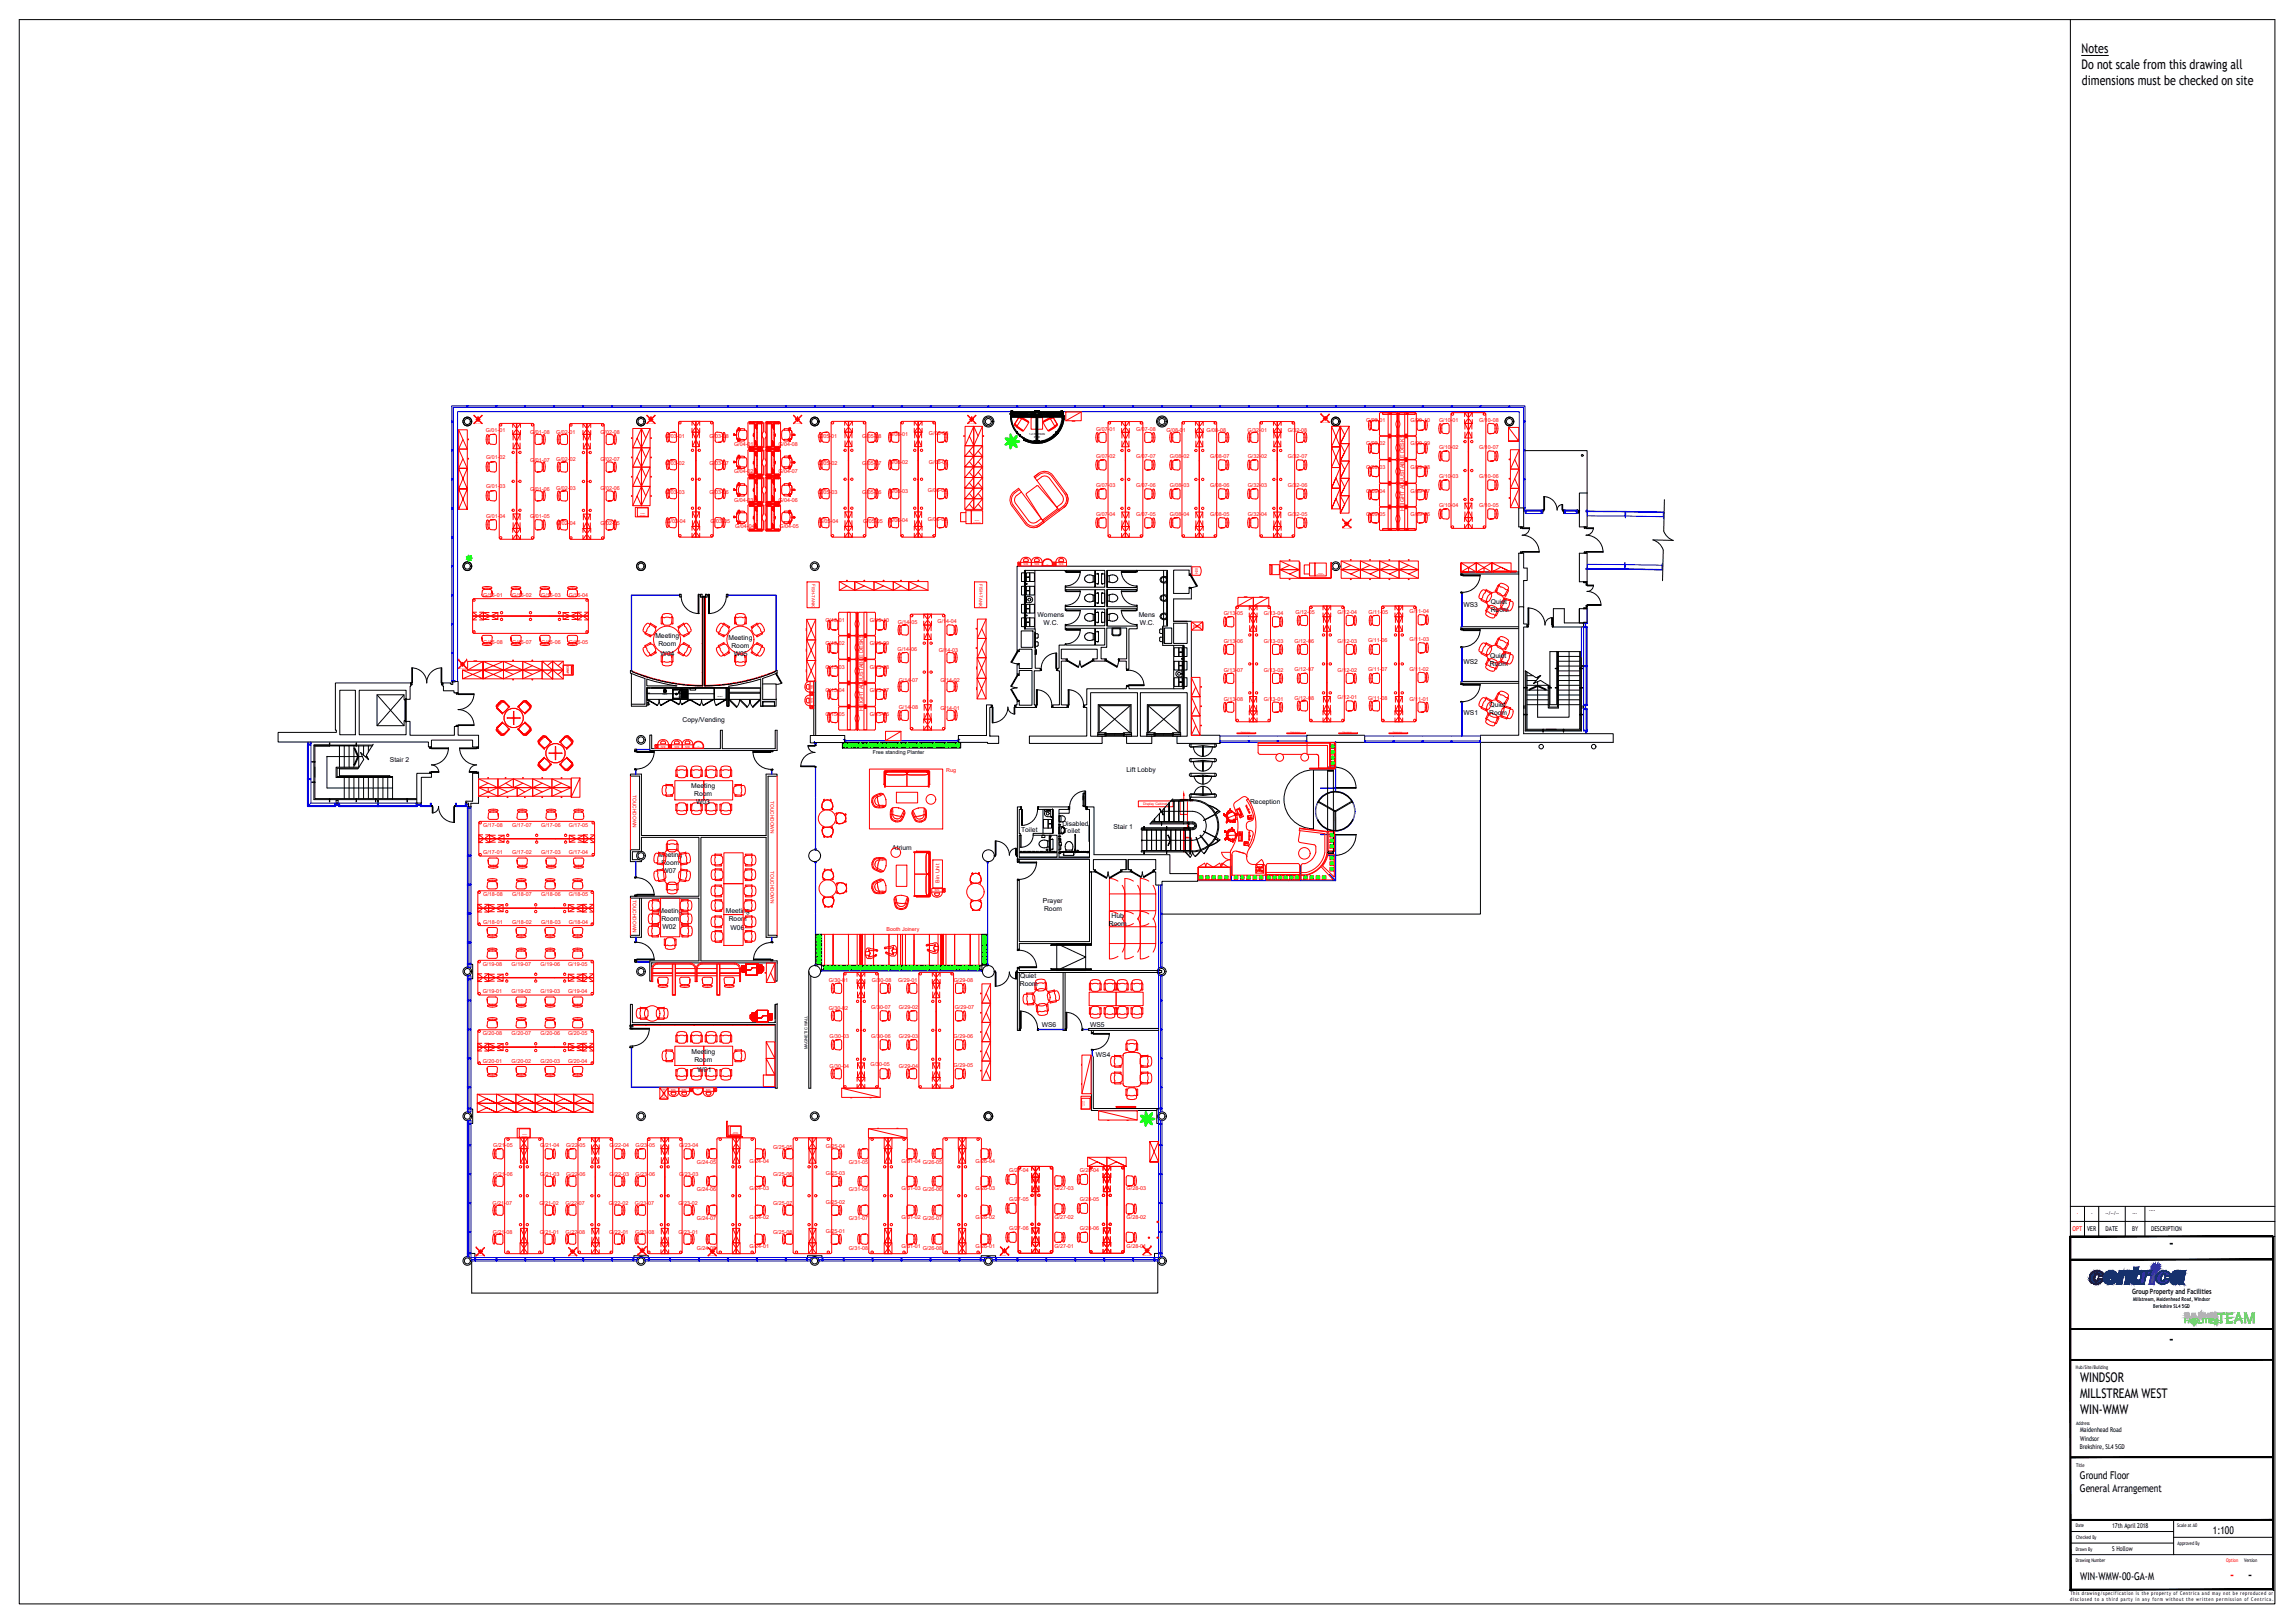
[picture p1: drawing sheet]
<svg xmlns="http://www.w3.org/2000/svg" width="1189mm" height="841mm" viewBox="0 0 1189 841" stroke-linecap="round" stroke-linejoin="round" font-family="sans-serif">
<defs><g id="words">
<g font-size="9.7">
<text x="1124" y="647">-</text>
<text x="1124" y="697">-</text>
</g>
<text font-size="8.3" fill="#f00" x="1156" y="819">-</text>
<text font-size="8.3" x="1165" y="819">-</text>
<g font-size="6.9">
<text x="1079" y="27">Notes</text>
<text x="1079" y="36">Do not scale from this drawing all</text>
<text x="1079" y="44">dimensions must be checked on site</text>
<text x="1078" y="716">WINDSOR</text>
<text x="1078" y="724">MILLSTREAM WEST</text>
<text x="1078" y="733">WIN-WMW</text>
</g>
<g font-size="5.5">
<text x="1078" y="766">Ground Floor</text>
<text x="1078" y="773">General Arrangement</text>
<text x="1147" y="795">1:100</text>
<text x="1078" y="819">WIN-WMW-00-GA-M</text>
</g>
<text font-size="3.8" x="1105" y="671">Group Property and Facilities</text>
<g font-size="3.5">
<text x="758" y="315">WS3</text>
<text x="773" y="317">Room</text>
<text x="773" y="313">Quiet</text>
<text x="538" y="320">Womens</text>
<text x="541" y="324">W.C.</text>
<text x="590" y="320">Mens</text>
<text x="591" y="324">W.C.</text>
<text x="340" y="331">Meeting</text>
<text x="341" y="335">Room</text>
<text x="378" y="331">Meeting</text>
<text x="379" y="336">Room</text>
<text x="342" y="340">W04</text>
<text x="380" y="340">W05</text>
<text x="772" y="341">Quiet</text>
<text x="758" y="344">WS2</text>
<text x="772" y="345">Room</text>
<text x="758" y="371">WS1</text>
<text x="772" y="371">Room</text>
<text x="772" y="367">Quiet</text>
<text x="354" y="374">Copy/Vending</text>
<text x="202" y="395">Stair 2</text>
<text x="584" y="400">Lift Lobby</text>
<text x="358" y="408">Meeting</text>
<text x="360" y="412">Room</text>
<text x="361" y="417">W03</text>
<text x="648" y="416">Reception</text>
<text x="529" y="431">Toilet</text>
<text x="551" y="428">Disabled</text>
<text x="551" y="432">Toilet</text>
<text x="577" y="430">Stair 1</text>
<text x="341" y="444">Meeting</text>
<text x="462" y="440">Atrium</text>
<text x="343" y="448">Room</text>
<text x="343" y="453">W07</text>
<text x="540" y="468">Prayer</text>
<text x="341" y="473">Meeting</text>
<text x="376" y="473">Meeting</text>
<text x="541" y="472">Room</text>
<text x="343" y="477">Room</text>
<text x="378" y="477">Room</text>
<text x="575" y="480">Room</text>
<text x="576" y="476">Hub</text>
<text x="343" y="482">W02</text>
<text x="379" y="482">W06</text>
<text x="529" y="507">Quiet</text>
<text x="529" y="511">Room</text>
<text x="540" y="532">WS6</text>
<text x="565" y="532">WS5</text>
<text x="358" y="546">Meeting</text>
<text x="360" y="550">Room</text>
<text x="568" y="548">WS4</text>
<text x="362" y="556">W01</text>
</g>
<text font-size="3.4" fill="#f00" x="1074" y="638">OPT</text>
<g font-size="3.4">
<text x="1082" y="638">VER</text>
<text x="1091" y="638">DATE</text>
<text x="1105" y="638">BY</text>
<text x="1115" y="638">DESCRIPTION</text>
<text x="1078" y="742">Maidenhead Road</text>
<text x="1078" y="746">Windsor</text>
<text x="1078" y="751">Brekshire, SL4 5GD</text>
<text x="1095" y="792">17th April 2018</text>
<text x="1095" y="804">S Hollow</text>
</g>
<g font-size="2.8" fill="#f00">
<text x="708" y="219">G/09-01</text>
<text x="731" y="219">G/09-10</text>
<text x="746" y="219">G/10-01</text>
<text x="767" y="219">G/10-08</text>
<text x="252" y="224">G/01-01</text>
<text x="275" y="225">G/01-08</text>
<text x="288" y="225">G/02-01</text>
<text x="311" y="225">G/02-08</text>
<text x="345" y="227">G/03-01</text>
<text x="368" y="227">G/03-08</text>
<text x="424" y="227">G/05-01</text>
<text x="447" y="227">G/05-08</text>
<text x="461" y="226">G/06-01</text>
<text x="481" y="226">G/06-08</text>
<text x="568" y="223">G/07-01</text>
<text x="589" y="223">G/07-08</text>
<text x="605" y="224">G/08-01</text>
<text x="625" y="224">G/08-08</text>
<text x="647" y="224">G/32-01</text>
<text x="667" y="224">G/32-08</text>
<text x="380" y="231">G/04-01</text>
<text x="403" y="231">G/04-08</text>
<text x="708" y="231">G/09-02</text>
<text x="731" y="231">G/09-09</text>
<text x="746" y="233">G/10-02</text>
<text x="767" y="233">G/10-07</text>
<text x="252" y="238">G/01-02</text>
<text x="275" y="239">G/01-07</text>
<text x="288" y="239">G/02-02</text>
<text x="311" y="239">G/02-07</text>
<text x="568" y="237">G/07-02</text>
<text x="589" y="237">G/07-07</text>
<text x="606" y="237">G/08-02</text>
<text x="627" y="237">G/08-07</text>
<text x="647" y="237">G/32-02</text>
<text x="667" y="237">G/32-07</text>
<text x="345" y="241">G/03-02</text>
<text x="368" y="241">G/03-07</text>
<text x="380" y="245">G/04-02</text>
<text x="403" y="245">G/04-07</text>
<text x="424" y="241">G/05-02</text>
<text x="447" y="241">G/05-07</text>
<text x="461" y="240">G/06-02</text>
<text x="481" y="241">G/06-07</text>
<text x="708" y="243">G/09-03</text>
<text x="731" y="243">G/09-08</text>
<text x="746" y="248">G/10-03</text>
<text x="767" y="248">G/10-06</text>
<text x="252" y="253">G/01-03</text>
<text x="275" y="254">G/01-06</text>
<text x="288" y="254">G/02-03</text>
<text x="311" y="254">G/02-06</text>
<text x="345" y="256">G/03-03</text>
<text x="368" y="256">G/03-06</text>
<text x="424" y="256">G/05-03</text>
<text x="447" y="256">G/05-06</text>
<text x="461" y="255">G/06-03</text>
<text x="481" y="255">G/06-06</text>
<text x="568" y="252">G/07-03</text>
<text x="589" y="252">G/07-06</text>
<text x="606" y="252">G/08-03</text>
<text x="627" y="252">G/08-06</text>
<text x="647" y="252">G/32-03</text>
<text x="667" y="252">G/32-06</text>
<text x="708" y="255">G/09-04</text>
<text x="731" y="255">G/09-07</text>
<text x="380" y="260">G/04-03</text>
<text x="403" y="260">G/04-06</text>
<text x="746" y="263">G/10-04</text>
<text x="767" y="263">G/10-05</text>
<text x="252" y="269">G/01-04</text>
<text x="275" y="268">G/01-05</text>
<text x="568" y="267">G/07-04</text>
<text x="589" y="267">G/07-05</text>
<text x="606" y="267">G/08-04</text>
<text x="627" y="267">G/08-05</text>
<text x="647" y="267">G/32-04</text>
<text x="667" y="267">G/32-05</text>
<text x="708" y="268">G/09-05</text>
<text x="728" y="265" transform="rotate(-90 728 265)">HEIGHT ADJUSTABLE DESKS</text>
<text x="731" y="268">G/09-06</text>
<text x="288" y="272">G/02-04</text>
<text x="311" y="272">G/02-05</text>
<text x="345" y="271">G/03-04</text>
<text x="368" y="271">G/03-05</text>
<text x="381" y="274">G/04-04</text>
<text x="404" y="274">G/04-05</text>
<text x="424" y="271">G/05-04</text>
<text x="447" y="271">G/05-05</text>
<text x="461" y="270">G/06-04</text>
<text x="481" y="270">G/06-05</text>
<text x="250" y="309">G/16-01</text>
<text x="266" y="309">G/16-02</text>
<text x="280" y="309">G/16-03</text>
<text x="295" y="309">G/16-04</text>
<text x="731" y="318">G/11-04</text>
<text x="428" y="322">G/15-01</text>
<text x="451" y="322">G/15-10</text>
<text x="465" y="323">G/14-05</text>
<text x="486" y="323">G/14-04</text>
<text x="634" y="319">G/13-05</text>
<text x="655" y="319">G/13-04</text>
<text x="671" y="318">G/12-05</text>
<text x="693" y="318">G/12-04</text>
<text x="709" y="318">G/11-05</text>
<text x="250" y="334">G/16-08</text>
<text x="266" y="334">G/16-07</text>
<text x="280" y="334">G/16-06</text>
<text x="295" y="334">G/16-05</text>
<text x="428" y="334">G/15-02</text>
<text x="451" y="334">G/15-09</text>
<text x="634" y="333">G/13-06</text>
<text x="655" y="333">G/13-03</text>
<text x="671" y="333">G/12-06</text>
<text x="693" y="333">G/12-03</text>
<text x="709" y="333">G/11-06</text>
<text x="731" y="332">G/11-03</text>
<text x="465" y="338">G/14-06</text>
<text x="486" y="338">G/14-03</text>
<text x="428" y="347">G/15-03</text>
<text x="451" y="347">G/15-08</text>
<text x="671" y="348">G/12-07</text>
<text x="709" y="348">G/11-07</text>
<text x="730" y="348">G/11-02</text>
<text x="466" y="353">G/14-07</text>
<text x="487" y="354">G/14-02</text>
<text x="634" y="348">G/13-07</text>
<text x="655" y="348">G/13-02</text>
<text x="693" y="348">G/12-02</text>
<text x="428" y="359">G/15-04</text>
<text x="451" y="359">G/15-07</text>
<text x="634" y="363">G/13-08</text>
<text x="655" y="363">G/13-01</text>
<text x="671" y="363">G/12-08</text>
<text x="693" y="362">G/12-01</text>
<text x="709" y="363">G/11-08</text>
<text x="730" y="363">G/11-01</text>
<text x="428" y="371">G/15-05</text>
<text x="447" y="368" transform="rotate(-90 447 368)">HEIGHT ADJUSTABLE DESKS</text>
<text x="451" y="371">G/15-06</text>
<text x="466" y="368">G/14-08</text>
<text x="487" y="368">G/14-01</text>
<text x="490" y="400">Rug</text>
<text x="250" y="428">G/17-08</text>
<text x="266" y="428">G/17-07</text>
<text x="280" y="428">G/17-06</text>
<text x="295" y="428">G/17-05</text>
<text x="250" y="443">G/17-01</text>
<text x="266" y="443">G/17-02</text>
<text x="280" y="443">G/17-03</text>
<text x="295" y="443">G/17-04</text>
<text x="487" y="457" transform="rotate(-90 487 457)">Bin Unit</text>
<text x="250" y="464">G/18-08</text>
<text x="266" y="464">G/18-07</text>
<text x="280" y="464">G/18-06</text>
<text x="295" y="464">G/18-05</text>
<text x="250" y="479">G/18-01</text>
<text x="266" y="479">G/18-02</text>
<text x="280" y="479">G/18-03</text>
<text x="295" y="479">G/18-04</text>
<text x="459" y="483">Booth Joinery</text>
<text x="250" y="500">G/19-08</text>
<text x="265" y="500">G/19-07</text>
<text x="280" y="500">G/19-06</text>
<text x="294" y="500">G/19-05</text>
<text x="429" y="509">G/30-01</text>
<text x="452" y="509">G/30-08</text>
<text x="465" y="509">G/29-01</text>
<text x="494" y="509">G/29-08</text>
<text x="250" y="515">G/19-01</text>
<text x="265" y="515">G/19-02</text>
<text x="280" y="515">G/19-03</text>
<text x="294" y="515">G/19-04</text>
<text x="429" y="523">G/30-02</text>
<text x="452" y="523">G/30-07</text>
<text x="466" y="523">G/29-02</text>
<text x="495" y="523">G/29-07</text>
<text x="250" y="536">G/20-08</text>
<text x="265" y="536">G/20-07</text>
<text x="280" y="536">G/20-06</text>
<text x="294" y="536">G/20-05</text>
<text x="430" y="538">G/30-03</text>
<text x="452" y="538">G/30-06</text>
<text x="466" y="538">G/29-03</text>
<text x="494" y="538">G/29-06</text>
<text x="250" y="551">G/20-01</text>
<text x="265" y="551">G/20-02</text>
<text x="280" y="551">G/20-03</text>
<text x="294" y="551">G/20-04</text>
<text x="430" y="553">G/30-04</text>
<text x="451" y="553">G/30-05</text>
<text x="466" y="553">G/29-04</text>
<text x="494" y="553">G/29-05</text>
<text x="256" y="594">G/21-05</text>
<text x="280" y="594">G/21-04</text>
<text x="293" y="594">G/22-05</text>
<text x="316" y="594">G/22-04</text>
<text x="329" y="594">G/23-05</text>
<text x="352" y="594">G/23-04</text>
<text x="401" y="595">G/25-05</text>
<text x="428" y="595">G/25-04</text>
<text x="361" y="603">G/24-05</text>
<text x="388" y="603">G/24-04</text>
<text x="440" y="603">G/31-05</text>
<text x="467" y="603">G/31-04 G/26-05</text>
<text x="506" y="603">G/26-04</text>
<text x="256" y="609">G/21-06</text>
<text x="280" y="609">G/21-03</text>
<text x="293" y="609">G/22-06</text>
<text x="316" y="609">G/22-03</text>
<text x="329" y="609">G/23-06</text>
<text x="352" y="609">G/23-03</text>
<text x="401" y="609">G/25-06</text>
<text x="428" y="609">G/25-03</text>
<text x="523" y="608">G/27-04</text>
<text x="560" y="608">G/28-04</text>
<text x="361" y="617">G/24-06</text>
<text x="388" y="617">G/24-03</text>
<text x="440" y="617">G/31-06</text>
<text x="467" y="617">G/31-03 G/26-06</text>
<text x="506" y="617">G/26-03</text>
<text x="546" y="617">G/27-03</text>
<text x="584" y="617">G/28-03</text>
<text x="428" y="624">G/25-02</text>
<text x="523" y="622">G/27-05</text>
<text x="560" y="622">G/28-05</text>
<text x="255" y="625">G/21-07</text>
<text x="280" y="625">G/21-02</text>
<text x="293" y="625">G/22-07</text>
<text x="316" y="625">G/22-02</text>
<text x="329" y="625">G/23-07</text>
<text x="352" y="625">G/23-02</text>
<text x="401" y="624">G/25-07</text>
<text x="1076" y="630">-</text>
<text x="361" y="632">G/24-07</text>
<text x="388" y="632">G/24-02</text>
<text x="440" y="632">G/31-07</text>
<text x="467" y="632">G/31-02 G/26-07</text>
<text x="506" y="632">G/26-02</text>
<text x="546" y="632">G/27-02</text>
<text x="584" y="632">G/28-02</text>
<text x="255" y="640">G/21-08</text>
<text x="280" y="640">G/21-01</text>
<text x="293" y="640">G/22-08</text>
<text x="316" y="640">G/22-01</text>
<text x="329" y="640">G/23-08</text>
<text x="352" y="640">G/23-01</text>
<text x="401" y="640">G/25-08</text>
<text x="428" y="639">G/25-01</text>
<text x="523" y="637">G/27-06</text>
<text x="560" y="637">G/28-06</text>
<text x="361" y="648">G/24-08</text>
<text x="388" y="647">G/24-01</text>
<text x="440" y="648">G/31-08</text>
<text x="467" y="647">G/31-01</text>
<text x="478" y="648">G/26-08</text>
<text x="506" y="647">G/26-01</text>
<text x="546" y="647">G/27-01</text>
<text x="584" y="647">G/28-01</text>
</g>
<g font-size="2.8">
<text x="452" y="391">Free standing Planter</text>
<text x="1084" y="630">-</text>
<text x="1091" y="630">--/--/--</text>
<text x="1105" y="630">---</text>
<text x="1114" y="628">----</text>
<text x="1105" y="674">Millstream, Maidenhead Road, Windsor</text>
<text x="1116" y="678">Berkshire SL4 5GD</text>
</g>
<g font-size="2.6">
<text x="1076" y="709">Hub/Site/Building</text>
<text x="1076" y="739">Address</text>
<text x="1076" y="760">Title</text>
<text x="1076" y="791">Date</text>
<text x="1128" y="792">Scale at A0</text>
<text x="1076" y="798">Checked By</text>
<text x="1076" y="803">Drawn By</text>
<text x="1128" y="801">Approved By</text>
<text x="1076" y="809">Drawing Number</text>
<text x="1163" y="809">Version</text>
<text x="1073" y="827">This drawing/specification is the property of Centrica and may not be reproduced or</text>
<text x="1073" y="830">disclosed to a third party in any form without the written permission of Centrica.</text>
</g>
<text font-size="2.6" fill="#f00" x="1154" y="810">Option</text>
<g font-size="2.5" fill="#f00">
<text x="328" y="412" transform="rotate(90 328 412)">TOUCHDOWN</text>
<text x="399" y="415" transform="rotate(90 399 415)">TOUCHDOWN</text>
<text x="399" y="451" transform="rotate(90 399 451)">TOUCHDOWN</text>
<text x="328" y="466" transform="rotate(90 328 466)">TOUCHDOWN</text>
</g>
<g font-size="2.2" fill="#f00">
<text x="421" y="303" transform="rotate(91 421 303)">FISH-TANK</text>
<text x="508" y="303" transform="rotate(91 508 303)">FISH-TANK</text>
</g>
<g font-size="2.1" fill="#f00">
<text x="618" y="325">PED</text>
<text x="343" y="564" transform="rotate(90 343 564)">PED</text>
</g>
<text font-size="2.1" x="418" y="544" transform="rotate(-90 418 544)">MAGNETIC WALL</text>
<g font-size="1.8" fill="#f00">
<text x="621" y="298" transform="rotate(-90 621 298)">H20</text>
<text x="592" y="417">Display Cabinet</text>
</g>
<g font-size="1.4">
<text x="533" y="225">1-2 PERSON</text>
<text x="536" y="227">POD</text>
<text x="343" y="360">H20</text>
</g>
<g font-size="1.4" fill="#f00">
<text x="533" y="292" transform="rotate(180 533 292)">BIN</text>
<text x="539" y="292" transform="rotate(180 539 292)">BIN</text>
<text x="551" y="292" transform="rotate(180 551 292)">BIN</text>
<text x="294" y="345" transform="rotate(90 294 345)">CONF</text>
<text x="420" y="355" transform="rotate(90 420 355)">BIN</text>
<text x="420" y="362" transform="rotate(90 420 362)">BIN</text>
<text x="345" y="386" transform="rotate(180 345 386)">BIN</text>
<text x="352" y="386" transform="rotate(180 352 386)">BIN</text>
<text x="357" y="386" transform="rotate(180 357 386)">BIN</text>
<text x="484" y="462">BIN</text>
<text x="348" y="565">BIN</text>
<text x="353" y="565">BIN</text>
<text x="366" y="565">BIN</text>
</g>
<g font-size="1.1" fill="#f00">
<text x="643" y="380">Television</text>
<text x="669" y="380">Television</text>
<text x="696" y="380">Television</text>
<text x="722" y="380">Television</text>
</g>
<g font-size=".7" fill="#f00">
<text x="332" y="267">MX-C381</text>
<text x="332" y="266">SHARP</text>
<text x="504" y="271">MX-M2300N</text>
<text x="505" y="270">SHARP</text>
<text x="682" y="298">MX-M2300N</text>
<text x="683" y="297">SHARP</text>
<text x="561" y="571" transform="rotate(90 561 571)">MX-C381</text>
<text x="562" y="571" transform="rotate(90 562 571)">SHARP</text>
<text x="380" y="588">MX-C381</text>
<text x="380" y="587">SHARP</text>
<text x="270" y="589">MX-C381</text>
<text x="271" y="588">SHARP</text>
</g>
<g font-size=".7">
<text x="352" y="361">SINK</text>
<text x="372" y="361">FRIDGE</text>
</g>
<g font-size=".6" fill="#f00">
<text x="246" y="220">COAT STAND</text>
<text x="336" y="220">COAT STAND</text>
<text x="412" y="220">COAT STAND</text>
<text x="502" y="220">COAT STAND</text>
<text x="685" y="219">COAT STAND</text>
<text x="696" y="274">COAT STAND</text>
<text x="543" y="293">Bin</text>
<text x="238" y="347">COAT STAND</text>
<text x="362" y="387">Bin</text>
<text x="362" y="564" transform="rotate(180 362 564)">Bin</text>
<text x="247" y="651">COAT STAND</text>
<text x="295" y="651">COAT STAND</text>
<text x="331" y="651">COAT STAND</text>
<text x="367" y="651">COAT STAND</text>
<text x="518" y="651">COAT STAND</text>
<text x="593" y="651">COAT STAND</text>
</g>
</g></defs>
<!-- layer: A-Furniture -->
<g fill="none" stroke="#f00" stroke-width=".52">
<path d="M246 215l1 2M246 215l2 2v-1M247 217h.1M247 218l-1 2M248 218l-2 2M248 218h.1M248 216h.1M248 216v1M248 217l2-2-2 2h1M248 218l2 2-2-2M248 217h1M249 217h.1"/>
<path d="M268 219v60M304 219v60M336 217h.1M336 217h1M337 218l-2 1 2-1M337 216v1l-2-2 2 2h-1M337 218h.1M337 216h.1M337 216v1M338 217l1-2-1 2M338 218l1 2-1-2M338 217h.1"/>
<path d="M352 219v-1h17l1 1M352 219v59M361 218v60M370 219v59h-1M388 219l7 1M388 219h.1M388 219h3zM389 219h-1M389 219h6v1M389 219h6M389 219h.1M391 219h.1"/>
<path d="M391 220v11M391 220h.1M392 220h.1M392 220v1h-1M392 220v11M392 220v1M393 219h2zM393 219h.1M394 219h.1M395 219h.1M395 220v11M397 219h.1"/>
<path d="M397 219h7l-7 1zM397 219h3zM397 220v11M398 219h6M398 219h.1M398 220v11M399 219h.1M400 220v11M400 220v1M400 220h.1M401 220h.1M401 219h3z"/>
<path d="M401 220v11M402 219h.1M403 219h.1M404 219h.1M404 218v1M404 218l-7 1v5M405 219v13M411 215l2 2h-1M411 215l2 2v-1M412 217h.1M412 217h1M413 218l-2 2"/>
<path d="M413 218h.1M413 216h.1M413 216v1M414 217l1-2-1 2M414 218l1 2-1-2M414 217h.1M431 219v59M431 219v-1h17l1 1M440 218v60M449 219v59h-1M467 219l1-1h16l1 1M467 219v59h1"/>
<path d="M476 218v60M485 219v59h-1M503 217h.1M503 218l-1 2 1-2M503 217l-1-2 1 2M504 216v1M504 218h.1M504 216h.1M504 217l2-2-2 2h1M504 218l2 1-2-1M504 217h1M505 217h.1"/>
<path d="M526 220h.1M526 220l1 1M528 216l-2 4M528 216l-2 4 1 1M528 216h.1M528 216l1 1M528 216h2M529 217l4 2zM529 217l4 2-1 2-2 2-3-2M529 217l-2 4M533 219h.1M534 216h6v6h-6z"/>
<path d="M541 218v1M541 218l3-2 1 1-4 2zM544 217l-3 2 2 4M544 217l3 4M546 216l-2 1M546 216h-1h-1M546 216h.1M546 216l2 4M547 218l1 2M548 220h.1M548 220l-1 1-3 2 3-2M548 220l-1 1"/>
<path d="M552 213h8v5h-8zM556 218h1M560 213l-8 5M583 218v60M591 218l1 1v59h-1M592 218h-17l-1 1v59h1h17M613 218v1v59M613 218h17l1 1-1 59h-17M621 218v60M622 218v60M653 219l17-1 1 1v59h-1h-16h-1zM662 218v60"/>
<path d="M685 215l2 1M685 215l1 2M685 215h.1M685 219h.1M686 217h.1M686 217l-1 2M687 217l-2 2M687 218h.1M687 216h.1M687 217v1zM687 216l2-1-2 2M687 217l2 2-2-2"/>
<path d="M687 217h1M688 217h.1M711 219v3l1 1M711 219h.1M713 218h1a4 4 0 0 1 0 4l-1 1M713 218h-2v1M715 214v11M715 214h.1M716 214h7h1M717 214h8v1h-8zM719 214h2v12h-2zM720 214h1v1h-1z"/>
<path d="M724 218l-1 2 1 2M724 218h.1M724 214v4M724 214l1 12zM725 218v2v6h9v-12h-9v4M725 214h8v1h-8zM728 214h2v12h-2zM729 214h1v1h-1zM735 218l-1 1a4 4 0 0 0 1 4M736 218h2v1M738 219v3l-1 1M738 219h.1"/>
<path d="M746 220a5 5 0 0 0 0 4M746 220h1M748 220h-1M748 220l2-1-2 1M750 219a4 4 0 0 1 1 5l-1 1M752 214h17l1 1v58v1h-17l-1-1zM759 216v-2l2 2M759 217v2M759 219h4M761 217l-2 2M761 214v60M761 217l2 2"/>
<path d="M763 216v-2l-2 2M763 217v2M238 223h4v10h-4M238 233h4v10h-4M238 223l4 10M238 223v20M238 233l4 10M240 228l-2 5M240 238l-2 5M253 240a3 3 0 0 0-1 4h1M253 226v-1a4 4 0 0 0 0 5M253 230h.1"/>
<path d="M253 240v4M253 226v4M254 226v3M254 226h.1M254 229h.1M254 239v1M254 225v1M254 239h2h-2M254 225h2h-2M256 239h1a4 4 0 0 1 0 5l-1 1-2-1v-1M256 225h1a4 4 0 0 1 0 5h-1h-2v-1M259 220v-1h17l1 1v59h-1h-17"/>
<path d="M259 220v59M266 225h4M266 221v-2l1 3M266 223v2M266 228v-3l1 3M266 230v3M267 223l-1 2M267 229l-1 4M268 240h.1M268 229l2 4h-4M268 223l2 2M270 228v-3l-2 3"/>
<path d="M270 230v3M270 221v-2l-2 3M270 223v2M277 226l1-1h2l1 1M277 229l1 1M277 226v3M280 230h-2h2M281 229l-1 1M281 226v3M281 226h.1M281 229h.1M281 226h1"/>
<path d="M281 226l1-1a4 4 0 0 1 0 5M282 226l-1 4h1M282 240a3 3 0 0 1 0 4h-1zM290 228v2a3 3 0 0 1 0-5v3M290 226v3M290 226h.1M290 229h.1M291 240h-1M291 225l-1 1M291 239h2h-2M291 225h2h-2M293 239h1a4 4 0 0 1 0 5"/>
<path d="M293 225h1a4 4 0 0 1 0 4l-1 1h-2l-1-1M295 220l1-1h16l1 1M295 220v59M302 221v-2l2 3M302 223v2M302 225h4M302 228v-3l2 3M302 230v3M304 223l-2 2M304 230l-2 3M304 240h.1M304 230l2 3h-4"/>
<path d="M305 223l1 2M306 228v-3l-2 3M306 230v3M306 221v-2l-1 3M306 223v2M313 220v59M317 240h1M317 225l1 1M317 239l-3 1v4M317 230h-2h2M317 225h-2l-1 1a4 4 0 0 0 1 4M318 229l-1 1"/>
<path d="M318 226v3M318 226h.1M318 226v-1a3 3 0 0 1 0 5M318 229v1M330 227l2 5h5v-10h-5l-4 10M330 237l5 10M332 222h-4v10h4l-4 10M332 222v40M332 222l3 5M335 237l-3-5h-4v10h4M337 222l-5 10h5v10h-5M337 232l-9 20"/>
<path d="M345 227l1-3v5M345 227l1 2M346 239v4l-1-2M346 239l-1 2M347 225v3M347 225h.1M347 228h.1M347 228l1 1M348 238l-1 1v3M348 224l-1 1M348 238h2h-2M348 224h2h-2"/>
<path d="M348 229h2M349 238h1a4 4 0 0 1 1 5h-2M349 224l2 1v3M351 228l-2 1M359 224h4M359 220v-2l1 3M359 222v2M359 227v-3l1 3M359 228v3M360 222l-1 2M360 228l-1 3M361 239h.1"/>
<path d="M361 228l1 3h-3M361 222l2 2M362 227v-3l-1 3M362 228v3M363 220v-2l-2 3M363 222v2M371 228l1 1M374 229h-2h2M374 224h-3a4 4 0 0 0 0 4M374 224v1M374 228v1M374 225v3"/>
<path d="M374 225h.1M374 228h.1M375 225v3M375 239v3M375 225v-1a3 3 0 0 1 1 5M375 228v1h1M376 239a3 3 0 0 1-1 4v-1M376 239l-1-1v1M380 240h.1M380 225v1M380 239h.1M380 239v1"/>
<path d="M380 225h.1M380 225h1M380 240h1M380 239h2h-1M380 239h1M380 225h2h-1M381 240h.1M381 225h.1M381 239v1M381 239h.1M381 225h1h-2M381 240h1h-1"/>
<path d="M381 225l-1 1M382 227v1M382 238h.1M382 224h.1M382 238v4M382 224v3M382 228h.1M382 237v5M382 237h.1M382 237v1M382 223h.1M382 223v1"/>
<path d="M382 223v3v2M382 237h1M382 223h1M382 229h.1M382 228h1M382 228l1 1M382 229h1M383 228h.1M383 237h.1M383 237v1M383 222h.1M383 223h.1"/>
<path d="M383 236h.1M383 236v1M383 222v1M383 228v1M383 229h.1M383 222l1 1M383 228h1M383 238v2v2h-1M383 223v2v2l-1 1M383 228l1 1M384 222v1M384 228h2"/>
<path d="M384 223h.1M384 228h-1M384 228h.1M384 237h.1M384 223h2M384 236h2M384 222h2M384 236v1M384 237h-1M384 222h.1M386 228v1M386 237h.1"/>
<path d="M386 222v1M386 237l1 1v2v2h-1M386 223h1v3v2h-1M386 237h-2M388 233h7h1v5l-1 2 1 2v4l-1 1h-7v-1zM388 232h1M388 233l3 1zM388 233h.1M388 232h3zM388 232h.1M388 231h.1M389 233h-1"/>
<path d="M389 233h6v1h-7v-1M389 233h6M389 232h6M389 233h.1M389 232h.1M390 240h.1M390 226h.1M391 240h.1M391 225h.1M391 225v1M391 239h.1M391 233h.1"/>
<path d="M391 226h.1M391 232h.1M391 239v1M391 234v12M391 225h-1v1h1M391 239h-1v1h1M391 238h.1M391 224h.1M391 227h.1M391 235h.1M391 235v-1v1M391 235h1h-1"/>
<path d="M391 231h.1M391 230h1M391 229h.1M391 221h.1M391 221h1M391 230v1M391 230h.1M391 229h1M391 236h.1M391 221v1M391 236h1M391 222h.1"/>
<path d="M391 222h1M391 235v1M392 234h.1M392 231h.1M392 230h.1M392 230h-1M392 229v1M392 229h.1M392 236h.1M392 222h.1M392 236v1M392 237h.1"/>
<path d="M392 234v1h-1M392 230h-1v1M392 221h.1M392 235h.1M392 230v1M392 234v12M392 234v1M392 238h.1M392 227h.1M392 224h.1M392 233l3 1zM392 232h3z"/>
<path d="M393 233h.1M393 232h.1M394 233h.1M394 232h.1M395 232h.1M395 233v1M395 234v12M395 233h.1M395 234h.1M395 231v1h-6M395 231h-7v1M395 231h.1"/>
<path d="M396 223l-1 2 1 2-1 5h-7v-13h7h1v5M397 223v2v2v5h7M397 232h.1M397 233h.1M397 233h7v1h-7zM397 232h3zM397 233l3 1zM397 234h.1M397 233v1M397 234v12M397 231h7v1M397 231v1h7"/>
<path d="M398 232h6M398 233h6M398 232h.1M398 233v1M398 234v12M398 233h.1M399 232h.1M399 233h.1M400 234v12M400 224h.1M400 227h.1M400 238h.1"/>
<path d="M400 230h1M400 229h.1M400 234v1M400 235h.1M400 221h.1M400 230h.1M400 230v1M400 229h1M400 231h.1M400 221h1M400 235h1M400 221v1"/>
<path d="M400 222h.1M400 222h1M400 236h.1M400 236h1M400 235v1M401 231h.1M401 234h.1M401 230h.1M401 229v1M401 222h.1M401 229h.1M401 236h.1"/>
<path d="M401 236v1M401 237h.1M401 220l-1 1M401 235h-1M401 221h.1M401 221h-1M401 230h-1v1M401 235h.1M401 234v1M401 234v12M401 227h.1M401 224h.1"/>
<path d="M401 238h.1M401 226h.1M401 225h.1M401 232h3zM401 240h.1M401 239v1M401 239h.1M401 233l3 1zM401 225v1M402 226h.1M402 240h.1M402 225h.1"/>
<path d="M402 239h.1M402 232h.1M402 233h.1M402 226h-1M402 239v1M403 232h.1M403 233h.1M404 232h.1M404 233h.1M404 233v1M404 233h-7v1v4v2v2v4v1h7M405 234v12"/>
<path d="M406 228h.1M406 223h1M406 223h-1v2v2l1 1M406 237h3M406 237l-1 1v1v3h1M406 228h2M408 228h1M409 228h.1M409 223h.1M409 237h.1M409 228l-1 1M409 222v1h-2"/>
<path d="M409 222h-2l-1 1M409 222h.1M409 237l-2-1-1 1M409 228h-1M409 229h.1M409 228v1M409 229h1M409 222v1M409 236h.1M409 236v1M409 236h1M409 222h1"/>
<path d="M409 228h1M409 222v1v-1M409 237h1M410 228h.1M410 229h-1M410 229h.1M410 228v1M410 223h-1v2v2l1 1M410 237h-1v3v2h1M410 222h.1M410 223h.1M410 237h.1"/>
<path d="M410 236h.1M410 222l-1 1M410 236l-1 1M410 227v1M410 223v4M410 237v5M410 237v4M410 227h.1M410 240h2M410 226h2M410 225h2M411 239v1"/>
<path d="M411 240h1M411 226h.1M411 225l1 1M411 225h.1M411 240h.1M411 226h1M411 239h.1M411 239h1M411 225h1M412 225h.1M412 226h.1M412 240h.1"/>
<path d="M412 225h-1M412 240h-1M412 239h.1M412 239v1M412 240h-2M412 225h-1h1M425 229h1l-1-5a3 3 0 0 0 0 5M425 239a3 3 0 0 0 0 4l1-4h-1M426 225v3M426 228h.1M426 228l1 1M426 225h.1"/>
<path d="M427 238l-1 1v3M427 224l-1 1M427 238h2h-2M427 224h2h-2M429 238a4 4 0 0 1 1 5h-1M429 224a4 4 0 0 1 1 4M430 228l-1 1h-2M438 224h4M438 220v-2l1 3M438 222v2M438 227v-3l1 3M438 228v3"/>
<path d="M439 222l-1 2M439 228l-1 3M440 239h.1M440 228l2 3h-4M440 222l2 2M442 227v-3l-2 3M442 228v3M442 220v-2l-2 3M442 222v2M450 228l1 1M453 224v1M453 229h-2h2"/>
<path d="M453 224h-3a4 4 0 0 0 0 4M453 228v1M453 239v-1h-3a4 4 0 0 0 0 5h1M454 225v3M454 239v3M454 225h.1M454 228h.1M454 225v4M454 239v4M454 229h1M455 224v5M455 239v4"/>
<path d="M455 224h-1v1M455 239l-1-1v1M461 229h1v-5a3 3 0 0 0-1 5M461 239a3 3 0 0 0 1 4v-4h-1M462 225v3M462 225h.1M462 228h.1M462 228l1 1M463 238l-1 1v3M463 224l-1 1M463 238h2h-2M463 224h2h-2"/>
<path d="M465 238a4 4 0 0 1 1 5h-1M465 224a4 4 0 0 1 1 4M466 228l-1 1h-2M474 220v-2l1 3M474 222v2M474 224h4M474 227v-3l2 3M474 228v3M475 222l-1 2M476 228l-2 3M476 239h.1M476 228l2 3h-4"/>
<path d="M476 222l2 2M478 227v-3l-2 3M478 228v3M478 220v-2l-2 3M478 222v2M486 228l1 1M489 224l1 1M489 229h-2h2M489 224h-3v4M490 228l-1 1M490 225v3M490 225h.1"/>
<path d="M490 228h.1M490 228l1 1M490 239v3M490 224l1 2v3M490 238l1 1M491 224l-1 1M491 238l-1 1M491 239v2l-1 2M491 229h-1M502 239l3 3M502 234l3 2M502 226l3 5h4v-10h-4l-5 10"/>
<path d="M505 236v6h-5v-6h5l-5 6M505 231v5h-5v-5h5l-5 5M505 221h-5v10h5M505 221l2 5M505 221v10M507 234l2 2v6h-4v-6h4l-4 6M507 239l2 3v5h-4v-5h4l-4 5M509 221l-4 10M509 231v5h-4v-5h4l-4 5M526 221h1M527 221l3 2-3-2zM530 223h.1"/>
<path d="M543 223h1M547 221l-4 2M568 239h1v4a3 3 0 0 1-1-4zM569 225v-1a4 4 0 0 0 0 5v-4M569 239v3M569 225v3M569 225h.1M569 228h.1M569 239h.1M569 228l1 1M570 238l-1 1M570 224l-1 1"/>
<path d="M570 238h2h-2M570 224h2h-2M572 238h1a4 4 0 0 1 0 5l-1 1-2-1M572 224h1a4 4 0 0 1 0 5h-1h-2M581 224h4M581 220v-2l2 3M581 222v2M581 227v-3l2 3M581 229v3M583 222l-2 2M583 228l-2 4M583 239h.1"/>
<path d="M584 228l1 4h-4M584 222l1 2M585 227v-3l-1 3M585 229v3M585 220v-2l-1 3M585 222v2M596 229h-2h2M597 225l-1-1h-2a4 4 0 0 0-1 4l1 1M597 228l-1 1M597 239l-1-1h-2a4 4 0 0 0-1 5l1 1M597 225v3M597 239v3"/>
<path d="M597 225h.1M597 228h.1M597 239h.1M597 225l1-1a4 4 0 0 1 0 5l-1-1M597 239h1l1 2M598 225v3M598 239v3M607 239v4a3 3 0 0 1 0-4zM607 225v-1a4 4 0 0 0 0 5v-4M608 239v3M608 225v3M608 228h.1"/>
<path d="M608 239h.1M608 225h.1M609 238l-1 1M609 224l-1 1M609 238h1h-1M609 224h1h-1M610 238h1a4 4 0 0 1 0 5v1l-2-1-1-1M610 224h1a4 4 0 0 1 0 5h-2l-1-1M620 224h4M620 220v-2l1 3M620 222v2M620 227v-3l1 3"/>
<path d="M620 229v3M621 222l-1 2M621 228l-1 4M621 239h1M622 228l1 4h-3M622 222l2 2M623 227v-3l-1 3M623 229v3M624 220v-2l-2 3M624 222v2M634 224l1 1M634 238l1 1"/>
<path d="M635 229h-2h2M635 224h-3a4 4 0 0 0 0 4l1 1M635 238h-3a4 4 0 0 0 0 5l1 1M635 228l-1 1M635 225v3M635 239v3M635 225h.1M635 228h.1M635 239h.1M636 225v4M636 239v4M636 225v-1a3 3 0 0 1 0 5"/>
<path d="M636 239v-1l1 1v2M647 239h1v4a3 3 0 0 1-1-4zM648 225v-1a4 4 0 0 0-1 5h1v-4M648 239v3M648 225v3M648 225h.1M648 228h.1M648 239h.1M649 238l-1 1M649 224l-1 1M649 238h2h-2M649 224h2h-2"/>
<path d="M651 238a4 4 0 0 1 1 5l-1 1-2-1-1-1M651 224a4 4 0 0 1 1 5h-1h-2l-1-1M660 224h4M660 220v-2l1 3M660 222v2M660 227v-3l2 3M660 229v3M661 222l-1 2M662 228l-2 4M662 239h.1M662 228l2 4h-4M662 222l2 2"/>
<path d="M664 227v-3l-2 3M664 229v3M664 220v-2l-2 3M664 222v2M675 224l1 1M675 238l1 1M675 229h-2h2M675 224h-2a4 4 0 0 0-1 4l1 1M675 238h-2a4 4 0 0 0-1 5l1 1M676 228l-1 1M676 225v3M676 239v3"/>
<path d="M676 225h.1M676 228h.1M676 239h.1M676 225v4M676 239v4M676 225v-1a4 4 0 0 1 1 5h-1M676 239v-1l1 1v2M690 221v11h5v-11h-5l5 11v-11l-5 11v10h5v-10h-5l5 10v-10l-5 10M695 221l2 4-2 5 4-9h-4v9h4v-9M695 230l2 4-2 5 4-9h-4v9h4v-9M695 239l2 4-2 5 4-9h-4v9h4v-9M710 230a4 4 0 0 0 0 5v-1"/>
<path d="M710 230v4M710 222v-4a4 4 0 0 0 0 5v-1M711 231v3M711 234h.1M711 234l1 1M711 231h.1M712 223h1h-1M712 235h1h-1M713 230h1a4 4 0 0 1 0 4l-1 1M713 230h-2v1M715 237v1M715 225v1"/>
<path d="M715 227v10M715 239v11M715 238v1M715 226v1M716 238h7l1 1M716 226h7l1 1M719 238h2v12h-2zM719 226h2v12h-2zM720 239h1h-1zM720 237h1v1h-1zM720 226h1v1h-1zM720 225h1v1h-1z"/>
<path d="M724 237l-1 1h-7M724 225l-1 1h-7M724 230l-1 2 1 2M724 222v3M724 227v3M724 234v3M724 239v4M724 238l1 12zM724 226l1 12zM725 238h9v12h-9zM725 226h9v12h-9zM728 238h2v12h-2z"/>
<path d="M728 226h2v12h-2zM728 239h1h-1zM728 237h1v1h-1zM728 226h1v1h-1zM728 225h1v1h-1zM735 230l-1 1v3l1 1M736 230h2v1M737 223h-1h1M737 235h-1h1M738 234l-1 1M738 231v3M738 231h.1"/>
<path d="M738 234h.1M739 222v-4a3 3 0 0 1 0 5v-1M739 230a4 4 0 0 1 0 5v-1M739 230v4M746 236v3M746 234v2M746 234h1v2M747 236v2l-1 1M747 220v4l-1 1M747 235v3M747 221v3M747 221h.1"/>
<path d="M747 224h.1M747 235h.1M747 238h.1M747 238l1 1h2M747 224h1l2 1M748 234l-1 1M748 234h2h-2M750 234a4 4 0 0 1 1 4l-1 1M759 222v-3l2 3M759 224v3M761 224l-2 3M761 234h.1"/>
<path d="M761 224l2 3h-4M763 222v-3l-2 3M763 224v3M774 225h-2h2M774 239h-2h2M775 220h-1l-2-1a4 4 0 0 0-1 5l1 1M775 224l-1 1M775 235l-1-1h-2a4 4 0 0 0-1 4l1 1M775 238l-1 1M775 221v3M775 235v3M775 221h.1"/>
<path d="M775 224h.1M775 235h.1M775 238h.1M775 220v4l1 1M775 220a3 3 0 0 1 1 4M775 236l1 3v-3M776 236v-2l-1 2M782 221h5v8h-5v-8l5 8h-5zM785 238l2 5M787 233h-4v10h4M787 233v30M787 233l-4 10"/>
<path d="M238 253l4-10h-4l4 10h-4v-10h4v10M253 254a4 4 0 0 0 0 5M253 255h.1M253 257v2M253 255v2M254 255v3M254 240v3M254 240h.1M254 243v1M254 255h.1M254 258h.1M254 254v1"/>
<path d="M254 254h2h-2M256 254h1a4 4 0 0 1 0 5l-1 1-2-1v-1M268 249h.1M277 240l1-1 3 1M277 244l1 1M277 255l1-1h2l1 1M277 259l1 1M277 240v4M277 255v4M280 244l-2 1 2-1M280 259l-2 1 2-1M281 243l-1 1"/>
<path d="M281 258l-1 1M281 240v3M281 255v3M281 240h.1M281 243v1M281 255h.1M281 258h.1M282 255h-1l1 2M282 254l1 3M283 257l-1 2v-2M289 259h1v-4a3 3 0 0 0-1 4M289 244a3 3 0 0 1 1-4v4h-1"/>
<path d="M290 255v4h1M290 240v4M290 240h.1M290 244h.1M290 255h.1M290 244h1l2 1 1-1M291 254l-1 1M291 255l2-1-2 1M293 254h1a4 4 0 0 1 0 5l-1 1h-2M304 249h.1M314 244l1 1M317 254l1 1"/>
<path d="M317 244l-2 1 2-1M317 260h-2h2M317 255l-2-1-1 1a4 4 0 0 0 1 5M318 244h-1M318 259h-1M318 240v4M318 255v4M318 240h.1M318 244h.1M318 255h.1M318 240a3 3 0 0 1 1 4M318 244h1"/>
<path d="M318 255a3 3 0 0 1 1 4M318 259h1M330 257l2 5h5v-10h-5l-4 10M330 247l5 10M332 242h5v10h-5M332 242h-4v10h4M332 252h-4v10h4M337 242l-5 10M337 252l-5 10M346 254v4l-1-2M346 254l-1 2M347 242h.1"/>
<path d="M347 257h.1M347 257l1 1M347 242v1l3 1M348 253l-1 1v3M348 253h2h-2M348 258h2M349 253h1a4 4 0 0 1 1 5h-2M361 248h.1M374 243l-2 1 2-1M374 258h-2h2M374 242v1M374 257v1"/>
<path d="M374 242v-3l-3-1a4 4 0 0 0 0 5h1M374 257v-3l-3-1a4 4 0 0 0 0 5h1M374 242h.1M374 257h.1M375 254v3M376 254a3 3 0 0 1-1 4v-1M376 254l-1-1v1M380 254h.1M380 254h2M380 254h1M380 253v1M381 254h.1"/>
<path d="M381 254h1h-2M381 253v1M381 254h1M382 252h.1M382 252v4M382 256h.1M382 242h.1M382 252h1M382 257h.1M382 243h.1M382 242v1M382 257h1"/>
<path d="M382 243h1M383 257h.1M383 251h.1M383 252h.1M383 243h.1M383 242v1M383 257v-1v1M383 243h-1M383 242h-1M383 251v1M383 251h1M383 256h.1"/>
<path d="M383 242h.1M383 256v1M383 256h1M383 242h1M383 252v2v2h-1M384 256h2M384 242h2M384 256l-1 1M384 256h.1M384 242l-1 1M384 242h.1M384 251h.1"/>
<path d="M384 251h2M386 256v1h-3M386 242v1h-3M386 251h.1M386 251l1 1v3v1h-1M386 251v1M388 247h7h1v5l-1 2 1 2v4l-1 1h-7v-1zM388 248h7M388 246h.1M388 248h3zM388 247h.1M388 248h.1"/>
<path d="M388 260h.1M388 246h3zM389 247l-1 1M389 247h6M389 246h6M389 247h.1M389 246h.1M390 254h.1M391 254h.1M391 247h.1M391 246h.1M391 248v12"/>
<path d="M391 253h-1v2h1M391 252h.1M391 255h.1M391 241h.1M391 259h.1M391 259h1M391 257h.1M391 257v1M391 249h.1M391 249v-1v1M391 249h1h-1M391 245h.1"/>
<path d="M391 244h1M391 243h.1M391 244v2M391 259v1M391 260h.1M391 258h.1M391 258h1M391 244h.1M391 243l1 1M391 245v1M391 250h.1M391 250h1"/>
<path d="M391 249v1M392 260h.1M392 248h.1M392 245h.1M392 259h.1M392 244h.1M392 259h-1M392 244h-1M392 244l-1 1M392 258h.1M392 258v1M392 250h.1"/>
<path d="M392 251h.1M392 250v1M392 259h-1v1M392 249h.1M392 248v1h-1M392 259v1M392 244v2M392 244v1M392 248v12M392 248v1M392 245v1M392 255h.1"/>
<path d="M392 252h.1M392 241h.1M392 248h3zM393 246h2zM393 247h.1M393 246h.1M394 247h.1M394 246h.1M395 246h.1M395 248h.1M395 248v12M395 260v1l-7-1"/>
<path d="M395 260h-7M395 247v1M395 247h.1M395 246h-7M395 260h.1M397 246h.1M397 248h.1M397 247h7v1h-7zM397 246h3zM397 248h3zM397 248v12M397 246h7"/>
<path d="M397 260h7v1M397 260h.1M398 246h6M398 247h6M398 246h.1M398 248h.1M398 248v12M398 247h.1M399 246h.1M399 247h.1M400 248v12M400 241h.1"/>
<path d="M400 253h.1M400 256h.1M400 244h1M400 243h.1M400 248v1M400 249h.1M400 257h.1M400 258h.1M400 257v1M400 244h.1M400 244v2M400 243l1 1"/>
<path d="M400 245v1M400 245h.1M400 259h.1M400 259v1M400 258h1M400 260h.1M400 249h1M400 249v1M400 250h.1M400 250h1M401 245h.1M401 248h.1"/>
<path d="M401 260h.1M401 244h.1M401 259h.1M401 244l-1 1M401 259h-1h1M401 258h.1M401 258v1M401 250h.1M401 251h.1M401 250v1M401 249h-1M401 249v-1v12"/>
<path d="M401 249h.1M401 259v1M401 259h-1v1M401 245v1M401 241h.1M401 256h.1M401 253h.1M401 246h3zM401 254h.1M401 248h3zM401 253v2M401 248v12"/>
<path d="M402 254h.1M402 246h.1M402 247h.1M403 246h.1M403 247h.1M404 246h.1M404 248h.1M404 247v1M404 247h-7v1v4v2v2v4v1h7M404 246v1M405 248v12M406 242v1"/>
<path d="M406 256v1M406 242h.1M406 243h.1M406 256h.1M406 251h3M406 251l-1 1v1v3h1M406 242h2M406 256h2M408 242l1 1h-3M408 256l1 1h-3M409 251v1M409 242h.1"/>
<path d="M409 256h.1M409 251h.1M409 251h-2h-1M409 242v1M409 256v1M409 242h-1M409 256h-1M409 252h.1M409 243h.1M409 257h1M409 257h.1M409 243h1"/>
<path d="M409 250v1M409 242h1M409 257v-1v1M409 251h1M409 251v1v-1M410 242h.1M410 257h.1M410 243h-1M410 257h-1M410 243h.1M410 256h.1M410 242v1"/>
<path d="M410 252h-1v2v2h1M410 250v1M410 251h.1M410 252h.1M410 251h-1M410 252v4M410 252v3M410 241h.1M410 241v1M410 255h.1M410 255v1M411 254h1"/>
<path d="M411 254h.1M412 254h.1M412 254h-2h2M412 254h-1M425 254h1l-1 4a3 3 0 0 1 0-4M426 257h.1M426 242h.1M426 257l1 1M426 242v1l3 1M427 253l-1 1v3M427 253h2h-2M429 253a4 4 0 0 1 1 5h-1h-2"/>
<path d="M440 248h.1M453 243l-2 1 2-1M453 258h-2h2M453 242v1M453 254v-1h-3a4 4 0 0 0 0 5h1M453 257v1M454 254v3M454 242h.1M454 257h.1M454 254v4M454 243h1M454 258h1"/>
<path d="M455 254v4M455 254l-1-1v1M461 254h1v4a3 3 0 0 1-1-4M462 242h.1M462 257h.1M462 257l1 1M462 242l1 1 2 1M463 253l-1 1v3M463 253h2h-2M465 253a4 4 0 0 1 1 5h-1h-2M476 248h.1M489 243l-2 1 2-1"/>
<path d="M489 258h-2h2M490 242l-1 1M490 257l-1 1M490 242l-1-3-2-1-1 1a4 4 0 0 0 0 4h1M490 257l-1-3-2-1-1 1a4 4 0 0 0 0 4h1M490 242h.1M490 257h.1M490 242l1 1M490 257l1 1M490 254v3M490 253l1 1M491 253l-1 1"/>
<path d="M491 254v2l-1 2M500 258h5v6h-5zM502 256l3 2-5 6M502 250l3 3M502 245l3 2M505 258h4v6h-4zM505 247v6h-5v-6h5l-5 6M505 242v5h-5v-5h5l-5 5M505 253v5h-5v-5h5l-5 5M507 245l2 2v6h-4v-6h4l-4 6M507 250l2 3v5h-4v-5h4l-4 5M507 256l2 2-4 6-3-3"/>
<path d="M528 254v-1l-2 2a5 5 0 0 0-2 7l7 9M529 255l-3 2v3l7 10 1 1h2l4-2M529 255l-1-1-2 1a5 5 0 0 0-1 7l7 9M529 255l11 14M532 256l8 13 8-5-10-12-6 4M537 249l12 15-8 6M537 249h.1M538 245a5 5 0 0 1 8 1l7 10M538 245l-2 2v1M538 245l-2 2M539 246a5 5 0 0 1 6 1l7 9M539 246l-3 2 1 1"/>
<path d="M544 248l-1-1h-2l-4 2M544 248l7 9v2l-1 2M552 256a5 5 0 0 1-1 7l-2 2v-1l2-2a5 5 0 0 0 1-6M568 256l1-3v3M569 256v2l-1-2M569 254v3M569 242h.1M569 254h.1M569 257v1M569 257l1 1M569 242l1 1M570 253l-1 1"/>
<path d="M570 253h2h-2M572 253h1a4 4 0 0 1 0 5l-1 1-2-1M583 248h.1M596 243l-2 1 2-1M596 258l-2 1 2-1M597 242l-1 1M597 254l-1-1h-2a4 4 0 0 0-1 5l1 1M597 257l-1 1M597 254v3M597 242h.1M597 254h.1M597 257v1"/>
<path d="M597 254h1l1 2M598 254v2M598 256v1M599 241l-1 2-1-1M599 256l-1 2-1-1M606 256l1-3v3M607 256v2l-1-2M608 254v3M608 257v1M608 242h.1M608 254h.1M609 253l-1 1"/>
<path d="M609 253h1h-1M610 253h1a4 4 0 0 1 0 5v1l-2-1-1-1M621 248h1M634 253l1 1M635 243l-2 1 2-1M635 258l-2 1 2-1M635 253h-3a4 4 0 0 0 0 5l1 1M635 242l-1 1M635 257l-1 1M635 254v4M635 242h.1M635 254h.1"/>
<path d="M636 254v2M636 254v-1l1 1v2M636 256v2M637 241l-1 2M637 256l-1 2M647 256v-3v3M647 256v2v-2M648 254v3M648 242h.1M648 254h.1M648 257v1M649 253l-1 1"/>
<path d="M649 253h2h-2M651 253a4 4 0 0 1 1 5l-1 1-2-1-1-1M662 248h.1M675 253l1 1M675 243l-2 1 2-1M675 258l-2 1 2-1M675 253h-2a4 4 0 0 0-1 5l1 1M676 242l-1 1M676 257l-1 1M676 254v4M676 242h.1M676 254h.1"/>
<path d="M676 254v2M676 254v-1l1 1v2M676 256v2M677 241v2h-1M677 256v2h-1M695 248l2 4-2 5 4-9h-4v9h4v-9M695 257l2 4-2 5 4-9h-4v9h4v-9M695 242v11h-5v-11h5l-5 11 2-5 3 5v11h-5v-11h5l-5 11 2-6 3 6M710 254a4 4 0 0 0 0 5v-1M710 254v4M710 246v-4a4 4 0 0 0 0 5v-1M711 243v3l1 1"/>
<path d="M711 255v3M711 258h.1M711 258l1 1M711 243h.1M711 255h.1M712 247h1h-1M712 259h1h-1M713 242h1a4 4 0 0 1 0 4l-1 1M713 254h1a4 4 0 0 1 0 4l-1 1M713 242h-2v1M713 254h-2v1M715 250h.1"/>
<path d="M715 251v11M715 251h.1M716 251h7h1M719 251h2v11h-2zM720 251h1h-1zM720 249h1v1h-1zM724 250h-1h-7M724 255l-1 2 1 1M724 243l-1 1 1 2M724 246v4M724 251v4M724 258v4"/>
<path d="M724 250l1 13zM725 258v-1v-6h9v11l-9 1v-5M728 251h2v11h-2zM728 251h1h-1zM728 249h1v1h-1zM735 242l-1 1a4 4 0 0 0 1 4M735 254l-1 1a4 4 0 0 0 1 4M736 242h2v1M736 254h2v1M737 247h-1h1M737 259h-1h1M738 258l-1 1"/>
<path d="M738 243v3l-1 1M738 255v3M738 243h.1M738 255h.1M738 258h.1M739 246v-4a3 3 0 0 1 0 5v-1M739 254a4 4 0 0 1 0 5v-1M739 254v4M746 249a5 5 0 0 0 0 5M746 249h1v2M747 251v2M747 253l-1 1"/>
<path d="M747 250v3M747 250h.1M747 253h.1M747 253l1 1h2M748 249l-1 1M748 249h2h-2M750 249a4 4 0 0 1 1 4l-1 1M761 244h.1M774 254h-2h2M775 250l-1-1h-2a4 4 0 0 0-1 4l1 1M775 253l-1 1M775 250v3"/>
<path d="M775 250h.1M775 253h.1M775 253v-4a3 3 0 0 1 1 5l-1-1M785 258l2 5M785 248l2 5M787 253h-4v10h4M787 243h-4v10h4M787 253l-4 10M787 243l-4 10M238 264l4-11h-4l4 11h-4v-11h4v11M252 272v2h1M253 272v2"/>
<path d="M253 270v-1l-1 1v2M253 270v2M254 270v3M254 270h.1M254 273h.1M254 269v1M254 269h2h-2M256 269h1a4 4 0 0 1 0 5l-1 1-2-1v-1M266 274h4M266 274v2M266 277v2M266 274l1 2"/>
<path d="M266 266h4l-2 3M266 266l1 3M266 266v3M267 277l-1 2M267 271l-1 3v-3M268 273h.1M268 271l2 3v-3M268 277l2 2h-4M270 266v3M270 274v2M270 277v2M270 274l-2 2"/>
<path d="M277 270l1-1h2l1 1M277 274l1 1M277 270v4M280 274l-2 1 2-1M281 273l-1 1M281 270v3M281 270h.1M281 273h.1M282 272v2l1-2M283 272l-1-3v3M289 270h1v4a4 4 0 0 1-1-4zM290 270v4"/>
<path d="M290 270h.1M290 274h.1M291 269l-1 1M291 269h2h-2M293 269h1a4 4 0 0 1 0 5l-1 1-2-1h-1M295 279h1h16h1M302 274h4M302 274v2M302 277v2M302 274l2 2M302 266h4l-2 3M302 266l2 3"/>
<path d="M302 266v3M304 277l-2 2M304 271l-2 3v-3M304 273h.1M304 271l2 3v-3M305 277l1 2h-4M306 266v3M306 274v2M306 277v2M306 274l-1 2M315 269l-1 1v4l1 1M315 269h2"/>
<path d="M317 269l1 1M317 274l-2 1 2-1M318 274h-1M318 270v4M318 270h.1M318 274h.1M318 270a3 3 0 0 1 0 4M346 269v-1a3 3 0 0 0 0 5M346 269v4M347 272h.1M348 268l-1 1v3M348 268h1h-1"/>
<path d="M349 268l1 1M350 269a4 4 0 0 1 0 4h-2l-1-1M352 278h17M359 273h4M359 273v2M359 276v2M359 273l1 2M359 265h3l-1 3M359 265l1 3M359 265v3M360 276l-1 2M360 270l-1 3v-3"/>
<path d="M361 272h.1M361 270l1 3v-3M361 276l2 2h-4M362 265v3M363 273v2M363 276v2M363 273l-2 2M370 269l1-1 3 1v3M370 273l2 1M371 269v4M373 273l-1 1 1-1M374 272l-1 1"/>
<path d="M374 272h.1M375 268a3 3 0 0 1 0 5zM380 268h.1M380 268h2M380 268h1M381 268h.1M381 268h1h-2M381 268h1M382 266h.1M382 266v4M382 270h.1M382 266h1"/>
<path d="M382 271h.1M382 271h1M383 271h.1M383 265h.1M383 266h.1M383 265v1M383 270v1M383 270h.1M383 270l1 1M383 270h-1M383 266v2v2M384 265v1"/>
<path d="M384 266h.1M384 271h-1M384 271h.1M384 266h2M384 265h2M384 265h.1M384 266h-1M386 270l-2 1M386 271h.1M386 271h-3M386 265v1M386 266h1v3v1l-1 1"/>
<path d="M386 266h.1M388 261h7l1 1v4l-1 2 1 2v4l-1 1h-7zM388 262h7M388 262h.1M388 274h7v1h-7zM388 260h3zM388 274l3 1zM388 262h3zM389 262h-1M389 262h6M389 275h6M389 261h6"/>
<path d="M389 275h.1M389 262h.1M389 261h.1M390 268v1M390 268h.1M391 268h.1M391 269h.1M391 275h.1M391 262h.1M391 261h.1M391 268v1M391 262v12"/>
<path d="M391 268h-1v1h1M391 267h.1M391 270h.1M391 273h.1M391 273h1M391 271v1M391 272h.1M391 264h.1M391 262v2zM391 264h1M391 263h.1M391 263v1"/>
<path d="M391 274h.1M391 272h1M391 273v1v-1h1M391 271h.1M391 264l1 1M392 274h.1M392 263h.1M392 273h.1M392 272v1M392 272h.1M392 273h-1M392 265h.1"/>
<path d="M392 264h.1M392 262v1M392 273v1M392 263h-1M392 262v12M392 262v2M392 270h.1M392 267h.1M392 260h3zM393 274l2 1zM393 262h2zM393 275h.1"/>
<path d="M393 262h.1M393 261h.1M394 275h.1M394 262h.1M394 261h.1M395 262h.1M395 262v12M395 274v1M395 275h.1M395 274h.1M397 262h.1M397 275h.1"/>
<path d="M397 260v1M397 262h7h-7zM397 274h7v1h-7zM397 260h3zM397 262h3zM397 274l3 1zM397 274h.1M397 262v12M397 274v1M397 261h7M398 261h6M398 262h6"/>
<path d="M398 275h6M398 260h.1M398 262h.1M398 262v12M398 274v1M398 261h.1M398 275h.1M399 261h.1M399 262h.1M399 275h.1M400 262v12M400 267h.1"/>
<path d="M400 270h.1M400 262v2M400 263h.1M400 272h.1M400 264h.1M400 262v1M400 263v1M400 273h.1M400 273v1M400 272h1M400 274h.1M400 271v1"/>
<path d="M400 271h.1M400 264h1M400 264l1 1M401 263h.1M401 274h.1M401 273h.1M401 273h-1h1M401 272h.1M401 272v1M401 265h.1M401 263h-1M401 263v-1v12"/>
<path d="M401 264h.1M401 264h-1M401 273h-1v1M401 273v1M401 270h.1M401 267h.1M401 260h3zM401 268v1M401 268h.1M401 262h3zM401 274l3 1zM401 262v12"/>
<path d="M401 269h.1M402 268h.1M402 269h.1M402 261h.1M402 262h.1M402 275h.1M403 261h.1M403 262h.1M403 275h.1M404 260h.1M404 262h.1M404 275h.1"/>
<path d="M404 261v1M404 261h-7v1v4v2v2v5h7M404 260v1M404 274v1M405 262v12M406 271h.1M406 266h-1v4h3M406 266h3M407 265h2M407 265l-1 1M409 266h.1M409 270v1"/>
<path d="M409 271h-3M409 265v1M409 265h.1M409 270h.1M409 271h.1M409 271h1M409 265h1M409 265v1v-1M409 268v2h1M410 271h.1M410 271h-1M410 270h.1"/>
<path d="M410 266h-1v2M410 265h.1M410 266h.1M410 265h-1M410 266v4M411 268h.1M411 268h1M412 268h.1M412 268h-2h2M412 268h-1M425 268a5 5 0 0 0 0 5M425 268v1"/>
<path d="M425 272v1M425 269v3M426 272h.1M427 268l-1 1v3M427 268h1h-1M428 268l2 1M430 269a4 4 0 0 1-1 4h-2l-1-1M431 278h.1M431 278h17M438 273h4M438 273v2M438 276v2"/>
<path d="M438 273l1 2M438 265h4l-2 3M438 265l1 3M438 265v3M439 276l-1 2M439 270l-1 3v-3M440 272h.1M440 270l2 3v-3M440 276l2 2h-4M442 265v3M442 273v2M442 276v2"/>
<path d="M442 273l-2 2M450 269v4l1 1M450 269v-1l3 1v3M453 273l-2 1 2-1M453 272v1M453 272h.1M454 268a4 4 0 0 1 0 5zM461 269v-1a3 3 0 0 0 0 5M462 269v4M462 272h.1M463 268l-1 1v3M463 268h2h-2"/>
<path d="M465 268l1 1M466 269a4 4 0 0 1-1 4h-2l-1-1M468 278h16M474 273v2M474 276v2M474 273l1 2M474 273h4M474 265h4l-2 3M474 265l2 3M474 265v3M475 276l-1 2M476 270l-2 3v-3"/>
<path d="M476 272h.1M476 270l2 3v-3M476 276l2 2h-4M478 265v3M478 273v2M478 276v2M478 273l-2 2M486 269l1-1 2 1v3M486 273l1 1M486 269v4M489 273l-2 1 2-1M489 272v1"/>
<path d="M489 272h.1M490 268a3 3 0 0 1 0 5zM507 261l2 3M531 271a5 5 0 0 0 8 1M539 272l-2 1M540 269l1 1M541 270l-3 2a5 5 0 0 1-6-1M541 270v1l-2 1M548 263h.1M549 265l-10 7M550 261l-2 2M569 271v-2a3 3 0 0 0-1 4h1"/>
<path d="M569 271v2M569 269v3M569 269h.1M569 272h.1M569 272l1 1M570 268l-1 1M570 268h2h-2M572 268h1a4 4 0 0 1 0 5l-1 1-2-1M581 273h4M581 273v2M581 276v2M581 273l2 2"/>
<path d="M581 265h4l-1 3M581 265l2 3M581 265v3M583 276l-2 2M583 270l-2 3v-3M583 272h.1M584 270l1 3v-3M584 276l1 2h-4M585 265v3M585 273v2M585 276v2M585 273l-1 2"/>
<path d="M596 273l-2 1 2-1M597 269l-1-1h-2a4 4 0 0 0-1 5l1 1M597 272l-1 1M597 269v3M597 269h.1M597 272h.1M597 269h1a3 3 0 0 1 0 4h-1M597 272v1M598 269v3M607 271v-2a3 3 0 0 0 0 4M607 271v2M608 269v3"/>
<path d="M608 272h.1M608 269h.1M609 268l-1 1M609 268h1h-1M610 268h1a4 4 0 0 1 0 5v1l-2-1-1-1M620 273h4M620 273v2M620 276v2M620 273l1 2M620 265h3l-1 3M620 265l1 3M620 265v3"/>
<path d="M621 276l-1 2M621 270l-1 3v-3M621 272h1M622 270l1 3v-3M622 276l2 2h-4M623 265v3M624 273v2M624 276v2M624 273l-2 2M634 268l1 1M635 273l-2 1 2-1M635 268h-3v1v4l1 1"/>
<path d="M635 272l-1 1M635 269v3M635 269h.1M635 272h.1M636 269v4M636 269a3 3 0 0 1 0 4M647 271l1-2a3 3 0 0 0-1 4h1M647 271l1 2M648 269v3M648 269h.1M648 272h.1M649 268l-1 1"/>
<path d="M649 268h2h-2M651 268a4 4 0 0 1 1 5l-1 1-2-1-1-1M660 273h4M660 273v2M660 276v2M660 273l1 2M660 265h4l-2 3M660 265l2 3M660 265v3M661 276l-1 2M662 270l-2 3v-3M662 272h.1"/>
<path d="M662 270l2 3v-3M662 276l2 2h-4M664 265v3M664 273v2M664 276v2M664 273l-2 2M675 268l1 1M675 273l-2 1 2-1M675 268h-2a4 4 0 0 0-1 5l1 1M676 272l-1 1M676 269v3M676 269h.1"/>
<path d="M676 272h.1M676 269v4M676 269a3 3 0 0 1 1 4h-1M696 269l2 2M696 269h.1M696 273h.1M697 271h.1M697 271h1M698 272l-2 1M698 270v1zM698 272h.1M698 272l2 1"/>
<path d="M698 271h1M699 271h.1M700 273h.1M700 269h.1M700 269l-2 2M710 270h.1M710 270v-4a4 4 0 0 0 0 5v-1M711 267v3l1 1M711 267l1-1h2a4 4 0 0 1 0 4l-1 1M711 267h.1M712 271h1h-1M715 274v1"/>
<path d="M715 262v1M715 263v11M715 263h.1M716 263h7h1M717 274h8v1h-8zM719 263h2v12h-2zM720 263h1v1h-1zM720 262h1h-1zM720 274h1v1h-1zM724 267l-1 2 1 2M724 274l-1 1h-7M724 262l-1 1h-7"/>
<path d="M724 267h.1M724 263v4M724 271v3M724 263l1 12zM725 267v-4h9v12h-9v-6v-2M725 274h8v1h-8zM728 263h2v12h-2zM728 263h1v1h-1zM728 262h1h-1zM729 274h1v1h-1zM735 266l-1 1v3l1 1M736 266h2v1"/>
<path d="M737 271h-1h1M738 267v3l-1 1M738 267h.1M739 270v-4a3 3 0 0 1 0 5v-1M739 270h.1M746 264a5 5 0 0 0 0 5M746 264h1v4l-1 1M747 265v3M747 265h.1M747 268h.1M747 268l1 1h2M748 264l-1 1"/>
<path d="M748 264h2h-2M750 264a4 4 0 0 1 1 4l-1 1M759 268v2M759 272v2M759 268l2 2M759 268h4M759 261h4l-2 3M759 261l2 3M759 261v3M761 272l-2 2M761 265l-2 3v-3M761 268h.1"/>
<path d="M761 265l2 3v-3M761 272l2 2h-4M763 261v3M763 268v2M763 272v2M763 268l-2 2M774 269h-2h2M775 265l-1-1h-2a4 4 0 0 0-1 4l1 1M775 268l-1 1M775 265v3M775 265h.1M775 268h.1"/>
<path d="M776 266v2l-1 1v-5h1v2M528 292v1M528 293h.1M528 292h.1M529 292v1M529 291v2h-2v-1M529 291l-2 1M529 291h5M530 289a2.8 2.8 0 0 1 4 2v2h-5v-2zM531 290h1l1 1h-3zM535 291h5M538 289l2 1v1"/>
<path d="M538 289l1 2h-3v-1M538 289a2.5 2.5 0 0 0-3 2v2h5v-2M538 289l-1 1h-1M541 291a2.7 2.7 0 0 1 3-1 2.7 2.7 0 0 1 1 3h-5zM541 291a2.5 2.5 0 0 1 3-1 2.5 2.5 0 0 1 1 3h-4zM546 292v1M546 293h1M546 292h1M547 291v2h-1v-1M547 291l-1 1M548 291h4M548 289a2.8 2.8 0 0 1 5 2v2h-6v-2z"/>
<path d="M549 290h2v1h-2zM622 294h-4v4h4M622 294l1 2-1 2M658 293h5v5h-5zM659 293v4zM663 295v5h10v-5M663 295h10M663 291l10 4M668 297l5-2v-4h-10v4l10 5M668 293l-5 2M673 291l1 8zM674 299l8 1z"/>
<path d="M682 299l8 1zM690 291v8zM695 295v5h10v-5M695 291l10 4M695 295h40M700 297l5-2v-4h-10v4l10 5M700 293l-5 2M705 295v5h10v-5M705 291l10 4M710 297l5-2v-4h-10v4l10 5M710 293l-5 2M715 295v5h10v-5"/>
<path d="M715 291l10 4M720 297l5-2v-4h-10v4l10 5M720 293l-5 2M725 295v5h10v-5M725 291l10 4M730 297l5-2v-4h-10v4l10 5M730 293l-5 2M761 294v2h-4l8-4v4l-8-4v4h8v-4h-8v4M769 294v2h-4l8-4v4l-8-4v4h8v-4h-8v4M773 292h10v4h-10v-4l10 4-5-2-5 2M774 296h12h-12zM245 317v4l2-1"/>
<path d="M245 317h2M245 319h60M245 317l2 2M245 310h59l1 1v17h-1h-59v-1zM248 320l3 1M249 317h2M250 304a4 4 0 0 1 5 1h-5zM251 317l-3 2M251 317v4M251 305h.1M251 305l-1 1v3a4 4 0 0 0 4 0l1-1M251 305h3"/>
<path d="M251 319h.1M253 317h-2l3 2M254 320l-3 1h2M254 305h.1M254 305l1 1M255 306v2v-2M255 317h3M258 317v4l-3-1M258 317l-3 2M265 304a4 4 0 0 1 5 1h-5zM269 305l-4 1v2l1 1M269 305h.1"/>
<path d="M269 305l1 1M270 306v2v-2M270 308v1a4 4 0 0 1-4 0M275 319h.1M280 304a4 4 0 0 1 5 1h-5zM284 305l1 1M284 305l-4 1v3a4 4 0 0 0 4 0l1-1M284 305h.1M285 319h.1M285 306v2v-2M292 317v4l3-1M292 317h3"/>
<path d="M292 317l3 2M294 304a4 4 0 0 1 5 1h-4zM295 305l-1 1v3a4 4 0 0 0 5 0v-1M295 305h.1M295 305h3M296 320l3 1h-3M296 317h3l-3 2M298 305h.1M298 305l1 1M299 306v2v-2M299 317h2M299 317l2 2"/>
<path d="M299 317v4M301 320l-2 1M303 320l2 1h-2M303 317h2l-2 2M343 320h.1M343 318h4a1.1 1.1 0 0 1 1 1 1.1 1.1 0 0 1-2 1h-1a1.2 1.2 0 0 1-1 0 1.2 1.2 0 0 1-1-2zM348 320h.1M349 320h.1M364 318v30zM364 309v9zM365 318l1 30zM365 309l1 9z"/>
<path d="M381 320h.1M381 318h4a1.2 1.2 0 0 1 1 1 1.2 1.2 0 0 1 0 1 1.2 1.2 0 0 1-2 0h-1a1.2 1.2 0 0 1-1 0 1.2 1.2 0 0 1-1-2zM386 320h.1M387 320h.1M418 302h7v13h-7zM435 317h8v12h-8zM435 301h8v5h-8zM435 301l8 5M439 304l-4 2M439 317h2v12h-2zM443 306v-5h10v5M443 306h20"/>
<path d="M443 306v-5l10 5M444 317v12zM445 318v-1h9v12h-1h-8M445 318v4M448 317h1v12h-1zM448 304l-5 2M453 306v-5h10v5M453 301l10 5M458 304l-5 2M463 301l8 5v-5h10v5M463 301h8v5h-8zM467 304l-4 2"/>
<path d="M471 306h10M471 306v-5l10 5M476 304l-5 2M479 318v2M481 318v60M483 318h-4l1 2M483 318v2M483 318l-2 2M490 319l-1-1h-17v1v59h17h1M490 319v59M505 302h6v13h-6zM636 320v1"/>
<path d="M636 320h2h-2M638 319l1 1a4 4 0 0 1 0 4l-1 1h-2v-1M642 310h8v4h-8zM645 309h1M647 314v2M647 318v2M647 320h4M649 317l-2 3M649 314v60M650 310h8v4h-8zM650 314v60M650 310l-8 4"/>
<path d="M650 317l1 3M651 314h-4l2 2M651 314v2M651 318v2M651 314l-1 2M653 309h1M658 310l-8 4M658 314v1M658 314h-17l-1 59 1 1h17M658 315v58M661 319l-2 1v4l2 1M661 320h2v1"/>
<path d="M664 320l1 2-1 2M664 320v4v1M673 319l-1 3M673 319v2M674 320v3M674 320h.1M675 319l-1 1M675 319h2h-2M677 319a4 4 0 0 1 1 5h-1h-2l-1-1M686 320h4M686 314v2M686 318v2"/>
<path d="M687 317l-1 3M688 314v60M688 317l2 3M690 314h-4l1 2M690 314v2M690 318v2M690 314l-2 2M696 314l1 1v58l-1 1M696 314h-17v1v59h17M701 320v-1h-3a4 4 0 0 0 0 4l1 1M701 320v3M701 320h.1"/>
<path d="M702 320v1M702 319v1M702 319a4 4 0 0 1 0 5v-1M710 319v3M710 319h1l-1 2M711 320v3M711 320h.1M712 319l-1 1M712 319h2h-2M714 319a4 4 0 0 1 1 5h-1h-2l-1-1M716 314h17h1v59l-1 1h-16h-1zM723 320h4"/>
<path d="M723 314v2M723 318v2M724 317l-1 3M725 314v60M725 317l2 3M727 314h-4l1 2M727 314v2M727 318v2M727 314l-2 2M736 319h2l1 1M736 318v1a4 4 0 0 0-1 4l1 1M739 320v3"/>
<path d="M739 320h.1M739 319a3 3 0 0 1 1 4h-1zM767 310l1 1M768 311h.1M768 311h1a1.4 1.4 0 0 1 2 2zM768 306h1a1.2 1.2 0 0 1 1 1 1.2 1.2 0 0 1-1 1 1.2 1.2 0 0 1-1 2 1.2 1.2 0 0 1-2-1zM770 306h.1M770 317h.1M770 306l3 1M771 306h-1l3 1M771 315a2.6 2.6 0 0 1 3-1 2.6 2.6 0 0 1 2 3M772 314l-2 3 1-3h1"/>
<path d="M772 307a2.6 2.6 0 0 1 0 3 2.6 2.6 0 0 1-2 2M773 307v1M774 318l1 1-1 1-3-1M774 318h-2a1.2 1.2 0 0 0-1-1 1.2 1.2 0 0 0-1 2h1M775 319h.1M776 307a2.8 2.8 0 0 0 4 1M776 306v1M777 303h.1M777 304l-1 1a1.4 1.4 0 0 1-1 1M777 304h-1l-1 2M777 316h-1l-1 3M777 316l-1 3h-1"/>
<path d="M777 303v1M778 315l3 2zM779 302l-2 1a1.3 1.3 0 0 0 0 1 1.3 1.3 0 0 0 2 0v1a1.2 1.2 0 0 0 2 1 1.2 1.2 0 0 0 1-2l-4-2M780 310l3 1M780 311a2.6 2.6 0 0 0-2 1 2.6 2.6 0 0 0 1 3M781 316h1M781 316h.1M781 306h1l-2 3a1.4 1.4 0 0 1 1-2v-1M781 305v1M782 306h.1M782 311l1 1M783 312a2.8 2.8 0 0 1 0 4l-1 1a1.3 1.3 0 0 1-1-2 1.3 1.3 0 0 1 1-1z"/>
<path d="M783 311h.1M245 321h2M249 321h2M250 330l1-1a4 4 0 0 1 4 1v2M250 332v-2v2M250 332l1 1M250 334a5 5 0 0 0 5 0M250 334v-1h4l1 1M251 333h.1M251 333h3M254 333h.1M255 332l-1 1"/>
<path d="M255 321h3M265 332v-2v2M265 332l1 1h3M265 334a5 5 0 0 0 5 0M265 334v-1h4l1 1M266 329l-1 1M266 329a4 4 0 0 1 4 1v2M269 333h.1M270 332l-1 1M280 330l1-1a4 4 0 0 1 4 1M280 332l1 1h3M280 332v-2v2"/>
<path d="M280 334a5 5 0 0 0 5 0M280 334v-1h4l1 1M284 333h.1M285 332l-1 1M285 330v2M292 321h3M294 330l1-1a4 4 0 0 1 4 1v2l-1 1M294 332v-2v2M294 332l1 1M294 334a5 5 0 0 0 5 0M295 333l-1 1M295 333h4v1"/>
<path d="M295 333h.1M295 333h3M298 333h.1M299 321h2M334 328h1M334 328l3 2zM334 335h.1M334 328h.1M335 335h-1M335 323h1a1.3 1.3 0 0 1 1 1 1.3 1.3 0 0 1-1 1l-1 1a1.2 1.2 0 0 1 0 1 1.2 1.2 0 0 1-2 0l1-2zM336 338l-1-1a1.2 1.2 0 0 0-1-2 1.2 1.2 0 0 0-1 2l2 2M336 338v2h-1"/>
<path d="M337 334a2.6 2.6 0 0 1 2 1 2.6 2.6 0 0 1 1 2M337 323l1 1a1.4 1.4 0 0 0 2 1l-3-2M337 339v1l3-2a1.4 1.4 0 0 0-2 1l-1 1M337 340h.1M337 323h.1M337 333l-3 2v-1M337 334v-1l-3 2M339 325l1 1M340 326a2.7 2.7 0 0 1-3 3M340 337l-1 1M343 340a1.4 1.4 0 0 1 0 2v1zM343 320v1a1.4 1.4 0 0 1 0 2z"/>
<path d="M343 322l1 2h3M347 339h-3l-1 2M347 339l1 2M348 322l-1 2M348 320h1l-1 3v-3M352 338h-1l3 2-2-2M352 325a2.6 2.6 0 0 0 0 3 2.6 2.6 0 0 0 3 1M354 339l1 1M354 329l3-1-2 2zM354 333l3 2v-1M354 334l1-1 2 2M354 324l-2 1"/>
<path d="M354 323l-3 2h1M354 323h.1M354 340h.1M355 323l-1 1M355 334a2.6 2.6 0 0 0-3 1 2.6 2.6 0 0 0 0 3M355 338v2h2M355 338l1-1a1.2 1.2 0 0 1 1-2 1.2 1.2 0 0 1 1 1l-1 3M355 323a3 3 0 0 1 3 5 1.4 1.4 0 0 1-2-2v-1a1.3 1.3 0 0 1-1-2zM357 335h.1M357 328h.1M372 328h1M372 328l3 2z"/>
<path d="M372 335h.1M372 328h.1M373 335h-1M373 323h1a1.3 1.3 0 0 1 1 1 1.3 1.3 0 0 1-1 1l-1 1a1.2 1.2 0 0 1 0 1 1.2 1.2 0 0 1-2 0l1-2 1-2M374 338l-1-1a1.2 1.2 0 0 0-1-2 1.2 1.2 0 0 0 0 2l1 2M374 338v2h-1M375 334a2.6 2.6 0 0 1 2 1 2.6 2.6 0 0 1 0 3M375 323v1M375 339l3-1-3 2zM375 323l3 2-3-1M375 340h.1M375 323h.1"/>
<path d="M375 333l-3 2v-1M375 334v-1l-3 2M375 339v1M377 325a2.6 2.6 0 0 1 0 3 2.6 2.6 0 0 1-2 1M381 320v3v-3M381 322a2.6 2.6 0 0 0 3 2 2.6 2.6 0 0 0 2-2M386 340h1v3zM386 320h1v3a1.4 1.4 0 0 1-1-2zM390 338h-1l3 2-2-2M390 325a2.6 2.6 0 0 0 0 3 2.6 2.6 0 0 0 3 1M392 339l1 1M392 333l3 2v-1"/>
<path d="M392 323h.1M392 340h.1M392 324l-2 1M392 323l-3 2h1M392 333v1M393 330l2-2h-1a1.4 1.4 0 0 0-2 2M393 333l2 2M393 323l-1 1M393 334a2.6 2.6 0 0 0-3 1 2.6 2.6 0 0 0 0 3M393 338v2h2M393 338l1-1a1.2 1.2 0 0 1 1-1 1.2 1.2 0 0 1 1 0v2l-1 1M393 323a3 3 0 0 1 3 5 1.4 1.4 0 0 1-2-2v-1a1.3 1.3 0 0 1-1-2z"/>
<path d="M395 335h.1M395 328h.1M418 326v1M418 336v2M418 321h5v11l-5 10h5l-5-10zM418 321l5 11h-5l5-11M418 332h5v10l-5 11h5l-5-11zM429 321l1 1v4a4 4 0 0 1-1-5zM429 333l1 1v4a4 4 0 0 1-1-5zM430 325h.1M430 337h.1M430 325l1 1"/>
<path d="M430 337l1 1M431 326h2h-2M431 338h2h-2M433 321l1 1M433 333h1a4 4 0 0 1 0 5h-1M433 321l-2 1-1 3M433 333l-2 1-1 3M434 322a4 4 0 0 1 0 4h-1M435 330v11l8 1 1-1-1-5 1-6M435 329v1M435 330h8M439 330h2v11h-2z"/>
<path d="M439 330h1h-1zM439 328h1v1h-1zM443 329l1 1M444 329v13zM445 334v2v1M445 322v1v2M445 325v4M445 330v4M445 337v4M445 329v1M445 330h8M448 330h1v11h-1z"/>
<path d="M448 330h1h-1zM448 328h1v1h-1zM453 329l1 1M454 330v11l-9 1v-1M454 322v4h1M457 321l1 1M457 333l1 1M457 326h-2h2M457 321h-2l-1 1M457 338h-2h2M457 333h-2l-1 1v4h1M458 325l-1 1"/>
<path d="M458 337l-1 1M458 322v3M458 334v3M458 325h.1M458 337h.1M458 322v4M458 334v4M458 326h1M458 338h1M459 322v4M459 334v4M459 322v-1l-1 1"/>
<path d="M459 334v-1l-1 1M466 324a3 3 0 0 0 0 5l1-5h-1M466 338l1 1-1 4a4 4 0 0 1 0-5zM467 339v3M467 325v3M467 325h.1M467 328h.1M467 339h.1M467 328l1 1h2l1-1M468 338l-1 1M468 324l-1 1M468 338h2h-2"/>
<path d="M468 324h2h-2M470 338l1 1M470 324l1 1M471 339v4M471 325v3M479 322v2M479 324h4M479 327v-3l1 3M479 328v3M480 322l-1 2M480 328l-1 3h4M481 325h.1"/>
<path d="M481 328l2 3M481 322l2 2M483 327v-3l-2 3M483 328v3M483 322v2M492 338l-1 1v4M492 338h2M494 324v1M494 338v1M494 329h-2h2M494 324h-2l-1 1a4 4 0 0 0 0 4h1M494 328v1"/>
<path d="M495 325v3M495 339v3M495 325h.1M495 328h.1M495 339h.1M495 324v4M495 339v4M495 339v-1a3 3 0 0 1 0 5M496 324a3 3 0 0 1-1 5v-1M496 324h-1M509 326l2 5h-4v10h4M509 336l2 5"/>
<path d="M511 321h-4v10h4l-4 10M511 321l-4 10M511 321v20M618 322l5 5h-5v-5h5l-5 5M623 322v4M623 322v5M634 336l1-2v3M634 324a3 3 0 0 1 1-4v4h-1M635 336v3l-1-2M636 335v3M636 321v3M636 321h.1"/>
<path d="M636 324h.1M636 335h.1M636 338h.1M636 334v1M636 334h2h-2M638 334h1a4 4 0 0 1 0 4l-1 1h-2v-1M648 323v-3l1 3M648 324v3M649 324l-1 3h3M649 320h1M650 324l1 3M651 323v-3l-1 3"/>
<path d="M651 324v3M662 325h-1h1M662 339h-1h1M663 324l-1 1M663 335l-1-1h-1l-2 1a4 4 0 0 0 1 4h1M663 338l-1 1M663 321v3M663 335v3M663 321h.1M663 324h.1M663 335h.1M663 338h.1"/>
<path d="M664 334l1 2M664 334v1v4M664 324v1M665 337l-1 2M672 336l1-2v3M672 321l1 3v-2M673 336v3l-1-2M674 335v3M674 323h.1M674 335h.1M674 338h.1M675 334l-1 1"/>
<path d="M675 334h2h-2M677 334a4 4 0 0 1 1 4l-1 1h-2l-1-1M686 323v-3l1 3M686 324v3M687 324l-1 3h3M688 320h.1M688 324l1 3M689 323v-3l-1 3M689 324v3M701 324h-2h2M701 339h-2h2M701 323v1"/>
<path d="M701 335v-1h-3a4 4 0 0 0 0 4l1 1M701 338v1M701 335v3M701 323h.1M701 335h.1M701 338h.1M702 335v-1l1 2M702 335v3M702 322v1M703 337l-1 2v-1M710 336v-2v3M710 321v3v-2"/>
<path d="M710 336v3v-2M711 335v3M711 323h.1M711 335h.1M711 338h.1M712 334l-1 1M712 334h2h-2M714 334a4 4 0 0 1 1 4l-1 1h-2l-1-1M723 323v-3l2 3M723 324v3M725 324l-2 3h4M725 320h.1"/>
<path d="M725 324l2 3M727 323v-3l-2 3M727 324v3M738 324h-2h2M738 338h-2h2M739 323l-1 1M739 334l-1-1h-2a4 4 0 0 0-1 4l1 1M739 337l-1 1M739 334v3M739 323h.1M739 334h.1M739 337h.1"/>
<path d="M739 334v-1a3 3 0 0 1 1 5M739 334v4h1M767 338h1M768 338h.1M768 333h1a1.3 1.3 0 0 1 1 2 1.3 1.3 0 0 1-1 1 1.2 1.2 0 0 1-1 2 1.2 1.2 0 0 1-2-1zM770 334h.1M770 333h.1M770 333l3 2M771 333l-1 1 3 1M772 335a2.6 2.6 0 0 1 0 3 2.6 2.6 0 0 1-2 1M773 335h.1M776 334a2.7 2.7 0 0 0 4 1"/>
<path d="M776 333v1M776 331h1M776 331l-1 3M777 331h.1M777 331l-1 1a1.4 1.4 0 0 1-1 2M779 330h-2a1.3 1.3 0 0 0 0 2 1.3 1.3 0 0 0 2 0 1.2 1.2 0 0 0 2 1 1.2 1.2 0 0 0 1-1l-4-2M780 338a2.6 2.6 0 0 0-2 2 2.6 2.6 0 0 0 1 3M781 333l1 1-2 3a1.6 1.6 0 0 1 1-3M781 333v1M782 334h.1M782 339h1M783 339l-3-1h3v1"/>
<path d="M783 339h.1M238 342l1 2M238 342h.1M238 342l2 2M239 344h.1M239 344l-1 2 2-1M240 343v1M240 345h.1M240 343h.1M240 344l2 2-2-1M240 344h1zM242 342l-2 2"/>
<path d="M242 342h.1M242 343h8v4h-8zM246 342h1M250 347h-10v5h10v-5l-10 5v-5l10 5M250 343l-8 4M261 347v-4h10v4M261 347h-11v5h11v-5l-11 5v-5l11 5 10-5v-4h10v4M261 347v5h10v-5M261 347l-11-4v4l11-4v4h-11v-4h11l15 6M261 347h20M261 347l5 2M266 345l-5 2"/>
<path d="M271 347v5h10v-5M271 343l10 4M276 345l-5 2M281 343h5v4h-5v-4l5 4M281 347h5v5h-5v-5l5 5M281 347l-10 5M284 345l2-2 6 4-3 3M284 350l2-3 6 5M286 343h6v4h-6zM286 347h6v5h-6zM292 345h5v5h-5zM292 343l-3 2"/>
<path d="M296 345v4zM328 348l14 5M328 348l14 4M335 351h.1M342 353l7 1M342 352l7 2M342 352v1M343 343h.1M344 343h3M344 343h-1a2.7 2.7 0 0 0 5 2v-2h-1M348 343h.1M348 343v-3l1 3h-1"/>
<path d="M349 343h.1M349 354l15 1-15-1M349 354h.1M357 355h.1M364 348v7zM365 348l1 7zM373 355h-7h7M373 355h.1M380 354l-7 1M380 354h.1M381 343h.1M381 343v-3v3"/>
<path d="M381 341a2.6 2.6 0 0 1 3-2 2.6 2.6 0 0 1 2 2M382 343h-1a2.7 2.7 0 0 0 5 2v-2h-1M382 343h3M386 343h.1M387 343h.1M388 352l-8 2M388 353l-8 1M388 352v1M395 351l-7 2M395 351h.1M402 348l-7 3M402 348l-14 4"/>
<path d="M418 347v1M418 356h.1M418 353v-11h5v11M418 354l4-1v6h-2a2.8 2.8 0 0 1-3-2 2.8 2.8 0 0 1 1-3zM419 355l-1 1M419 355v2h-1v-1M420 359h2v1h-2zM420 353v5M420 359h1M420 359h.1M421 359h.1M429 345l1 1v4a4 4 0 0 1-1-5z"/>
<path d="M429 357l1 1v4a4 4 0 0 1-1-5zM430 346v3M430 346h.1M430 349h.1M430 349l1 1M431 350h2h-2M433 345l1 1M433 357h1a4 4 0 0 1 0 5h-1M433 345h-2l-1 1M433 357l-2 1-1 3M434 346a4 4 0 0 1 0 4h-1M435 342h8v12h-8z"/>
<path d="M439 354h2v12h-2zM439 342h2v12h-2zM439 354h1v1h-1zM439 353h1v1h-1zM439 342h1v1h-1zM439 341h1h-1zM444 354v12zM444 342v12zM445 355v-1h9v11l-1 1h-8v-1M445 342h9v11l-1 1h-8v-1M445 358v2v2M445 346v2v2"/>
<path d="M445 342v4M445 350v3M445 355v3M448 354h1v12h-1zM448 342h1v12h-1zM448 354h1v1h-1zM448 353h1v1h-1zM448 342h1v1h-1zM448 341h1h-1zM454 346v4h1M457 345l1 1M457 357l1 1"/>
<path d="M457 350h-2h2M457 345h-2l-1 1M457 357h-2l-1 1v4h1M458 349l-1 1M458 346v3M458 358v3M458 346h.1M458 349h.1M458 346v4M458 358v4M458 350h1M459 346v4"/>
<path d="M459 358v4M459 346v-1l-1 1M459 358v-1l-1 1M466 353l1 1-1 4a3 3 0 0 1 0-4zM467 354v4h3l1-1M467 342h.1M467 354h.1M467 342l1 1h2l1-1M468 353l-1 1M468 353h2h-2M470 353l1 1M471 354v4"/>
<path d="M481 348h.1M481 358h.1M491 342l1 1M491 357l1 1M494 353v1M494 343h-2h2M494 358h-2h2M494 353l-3 1v4M494 342v1M494 357v1M495 354v3M495 342h.1"/>
<path d="M495 354h.1M495 354v4M495 354v-1a3 3 0 0 1 0 5M506 346v1M506 356v1M506 341h5v10l-5 11h5l-5-11zM506 341l5 10h-5l5-10M617 351l5 10v-10h-5v10h5M620 356l-3 5 5 10v-10h-5v10h5M635 349v5a4 4 0 0 1 0-5zM636 350v3M636 350h.1"/>
<path d="M636 353h.1M636 349v1M636 349h2h-2M638 349h1a4 4 0 0 1 0 4l-1 1h-2v-1M649 344h1M649 354h1M662 354h-1h1M663 350l-1-1h-2l-1 5h2M663 353l-1 1M663 350v3M663 350h.1M663 353h.1"/>
<path d="M664 349a5 5 0 0 1 0 5M664 349v1v4M673 349v5a4 4 0 0 1 0-5zM674 350v3M674 350h.1M674 353h.1M675 349l-1 1M675 349h2h-2M677 349a4 4 0 0 1 1 5h-1h-2l-1-1M688 344h.1M688 354h.1M701 354h-2h2"/>
<path d="M701 350v-1h-3a4 4 0 0 0 0 4l1 1M701 353v1M701 350v3M701 350h.1M701 353h.1M702 350v-1a3 3 0 0 1 1 5h-1v-1M702 350v3M710 349h1v5a4 4 0 0 1-1-5zM711 350v3M711 350h.1M711 353h.1M712 349l-1 1"/>
<path d="M712 349h2h-2M714 349a4 4 0 0 1 1 5h-1h-2l-1-1M725 344h.1M725 354h.1M738 354h-2h2M739 349h-1l-3-1a4 4 0 0 0 0 5l1 1M739 353l-1 1M739 350v3M739 350h.1M739 353h.1M739 349a3 3 0 0 1 1 4h-1zM770 344h.1"/>
<path d="M770 340h1a1.4 1.4 0 0 0-2-1l-1-1 2 2M770 344v1M771 342a2.6 2.6 0 0 1 3 0 2.6 2.6 0 0 1 2 2M772 342l-2 2 1-3 1 1M774 346l1 1a2.9 2.9 0 0 1-5-1v-1a1.3 1.3 0 0 1 1 0 1.3 1.3 0 0 1 1 0l2 1M775 346l2-2-1 3h-1M775 346v1M775 347h.1M777 359h.1M777 359l-1 1a1.4 1.4 0 0 1-1 2l1-3h1M777 359v1M778 343l3 1z"/>
<path d="M778 358l3 1a1.1 1.1 0 0 1 1 2 1.1 1.1 0 0 1-2 0l-2-1M779 358l-2 1 1 1M781 344h1M781 344h.1M784 340l-1 3a1.1 1.1 0 0 1-1 1 1.1 1.1 0 0 1 0-2v-1a1.2 1.2 0 0 1 0-1 1.2 1.2 0 0 1 2 0v1M257 377l4-3-1 1 2 1 1 2h1l-3 3h-1l-3-2zM257 378h1M257 378l3 3zM258 366l-1 1M258 378l2-3-2 2 3 3M258 367l2 2zM258 364l2-1h1l3 3h-1l-1 2-2 1v1l-3-3v-1z"/>
<path d="M259 376h.1M259 368v1M260 363l-2 3h-1zM260 369h.1M260 375h.1M261 363h-1M261 364l3 2-3-2-3 3M263 379h.1M263 365h.1M263 366h.1M263 372h3v3M263 378v1"/>
<path d="M266 369v3h-3M266 369v3h3M266 372v3M269 378v1M269 366h.1M269 372h-3M270 365h.1M270 365l2-1-3 2zM270 379h.1M271 363h2l2 3v1l-3 3v-1l-2-1-1-2h-1zM272 364l3 3-3 2 3-2M272 363h.1"/>
<path d="M272 374l3 3v1l-2 3h-2l-3-3 4-3zM272 375h1M272 363h1l2 3zM272 375l3 3zM273 369h-1M273 368v1M273 376h.1M275 378l-3 3-3-3 3 2M275 378l-3 3zM275 366v1M275 378h.1M418 363v-1h1v2h-1v-1"/>
<path d="M418 363h.1M418 361l4-1v6h-2a2.9 2.9 0 0 1-3-2 2.9 2.9 0 0 1 1-3zM420 366h2v1h-2zM420 361v4M420 366l1 1h-1zM429 369l1 1v4a3 3 0 0 1-1-4zM430 370v3M430 361h.1M430 370h.1M430 373h.1M430 361l1 1M430 373l1 1"/>
<path d="M431 362l2 1-2-1M431 374h2h-2M433 369l1 1M433 369h-2l-1 1M434 370a4 4 0 0 1 0 4h-1M435 366h8v12h-8zM439 366h2v12h-2zM439 367h1h-1zM439 365h1v1h-1zM444 361l-1 5h-8v-12h8l1 4-1 2 1 2M444 366v12zM445 367v-1h9v12h-1h-8"/>
<path d="M445 371v1v2M445 362v3M445 367v4M445 374v4M445 361v1M448 366h1v12h-1zM448 367h1h-1zM448 365h1v1h-1zM454 370v4h1M457 369l1 1M457 362l-2 1 2-1M457 374h-2h2"/>
<path d="M457 369h-2l-1 1M458 361l-1 1M458 373l-1 1M458 370v3M458 361h.1M458 370h.1M458 373h.1M458 370v4M458 362h1M458 374h1M459 370v4M459 370v-1l-1 1"/>
<path d="M466 373h1l-1-5a3 3 0 0 0 0 5M467 379l-8 5h8v-5h-8v5M467 369v3M467 369h.1M467 372h.1M467 372l1 1h2l1-1M468 368l-1 1M468 368h2h-2M470 368l1 1M471 369v3M479 373v2M479 373l1 2"/>
<path d="M479 373h4M479 365v3M480 376l-1 2v-2M480 370l-1 3v-3M481 370l2 3v-3M481 376l2 2v-2M483 365h-4l1 3M483 365v3M483 365l-2 3M483 373v2M483 373l-2 2M494 368v1"/>
<path d="M494 373h-2h2M494 368h-2l-1 1v4h1M494 372v1M495 369v3M495 369h.1M495 372h.1M495 369v2M495 373h.1M495 369v-1l1 1v2M495 371v2M496 371l-1 2M506 362v-11h5v11"/>
<path d="M620 366l-3 5 5 10v-10h-5v10h5M620 376l-3 5M634 364a3 3 0 0 0 1 5v-5h-1M636 368h.1M636 368v1h2M636 364v1v3M636 364h2h-2M638 364h1a4 4 0 0 1 0 4l-1 1M641 380h10zM647 368v2M647 368l2 3M647 368h4"/>
<path d="M648 361v3M649 372l-2 2v-2M649 365l-1 3v-3M650 365l1 3v-3M650 372l1 2v-2M651 361h-3l1 3M651 361v3M651 361l-1 3M651 368v2M651 368l-1 3M658 373v1M662 369h-1h1"/>
<path d="M663 368l-1 1M663 368v-4h-3l-1 1a4 4 0 0 0 1 4h1M663 368h.1M664 364h.1M664 364v5M664 364l1 3-1 2M667 380h10zM673 368v-5a3 3 0 0 0 0 5M674 364v3l1 1M674 364h.1M675 363l-1 1M675 363h2h-2"/>
<path d="M677 363a4 4 0 0 1 1 5h-1h-2M686 368h4M686 368v2M686 368l1 3M686 361v3M687 372l-1 2v-2M687 365l-1 3v-3M688 365l1 3v-3M688 372l2 2v-2M689 361h-3l1 3M689 361v3M689 361l-1 3"/>
<path d="M690 368v2M690 368l-2 3M694 380h10zM699 363h2v1M699 363h-1a4 4 0 0 0 0 4l1 1M701 368h-2h2M701 364v3v1M701 364h.1M702 364v-1a3 3 0 0 1 1 5M702 367v1h1M702 364v3M710 368h1v-5a3 3 0 0 0-1 5"/>
<path d="M711 364v3l1 1M711 364h.1M712 363l-1 1M712 363h2h-2M714 363a4 4 0 0 1 1 5h-1h-2M720 380h10zM723 368h4M723 368v2M723 368l1 3M723 361v3M724 372l-1 2v-2M725 365l-2 3v-3"/>
<path d="M725 365l2 3v-3M725 372l2 2v-2M727 361h-4l2 3M727 361v3M727 361l-2 3M727 368v2M727 368l-2 3M735 365l1-1h2l1 4M735 365a4 4 0 0 0 0 4h1M738 369h-2h2M739 368l-1 1M739 368h.1"/>
<path d="M739 364a3 3 0 0 1 1 5h-1zM767 366l1 1M768 367h.1M768 367l3 1zM768 362h1a1.3 1.3 0 0 1 1 1 1.3 1.3 0 0 1-1 1 1.2 1.2 0 0 1-1 2 1.2 1.2 0 0 1-1 0 1.2 1.2 0 0 1 0-2zM770 362h.1M770 373h.1M770 373h1l2 1a1.2 1.2 0 0 1 1 0 1.2 1.2 0 0 1 0 2 1.2 1.2 0 0 1-1 0l-2-1a1.2 1.2 0 0 1-1-2zM770 372v1M770 362l3 1M771 362h-1l1 1h2M771 371a2.6 2.6 0 0 1 3-1 2.6 2.6 0 0 1 2 3"/>
<path d="M772 370l-2 3 1-4 1 1M772 363a2.7 2.7 0 0 1 0 3 2.7 2.7 0 0 1-2 1M775 375h.1M776 363a2.8 2.8 0 0 0 4 1M776 362v1M776 372h1l-2 3zM778 371h1M780 367a2.6 2.6 0 0 0-2 3M781 372h1M781 372v1M781 372l-3-1 3 1M781 372h.1"/>
<path d="M781 362h1l-2 3a1.4 1.4 0 0 1 1-2zM781 361v1M782 362h.1M782 367h1M783 368v-1a2.9 2.9 0 0 1-1 5 1.3 1.3 0 0 1-1-1 1.3 1.3 0 0 1 1-1zM783 367h-1a1.4 1.4 0 0 1-2-1l3 1M783 367h.1M260 381h1M261 380l3-2zM272 381h.1M279 395l3-3v1l4 3-3 3h-1l-3-2zM279 396h.1"/>
<path d="M279 396l3 3h-1zM279 385h.1M280 396l2-3-3 2 3 4M280 385l2 3zM280 383l1-2h2l3 3-4 4-3-3v-1zM281 394h.1M281 387h.1M281 387l1 1M281 382h1l-3 3v-1zM282 393l-1 1M282 399h.1M282 382h.1"/>
<path d="M282 399l3-3zM282 382l3 2-2-2-3 3M284 397v1M284 383h.1M285 384h.1M285 390h3v4M285 396v1M288 387v3h-3M288 387v3h3M288 390v4M290 396h1l3-4 3 3v2l-3 2h-1zM291 396v1"/>
<path d="M291 384l2-2zM291 384h.1M291 390h-3M291 383h1M292 397l-1 1M293 381h1l3 3v1l-3 3-2-1-1-3-1 1zM293 382l3 3-2 3 2-3M293 382h1M294 393v1M294 382l3 2v1zM294 399h-1M294 393l2 3z"/>
<path d="M294 387v1M295 387h.1M295 394h.1M296 396l-3 3-2-3 2 3M297 396v1l-3 2zM297 385h.1M297 396h.1M339 386h2v2h-2zM340 386v1M340 386h.1M340 387h.1M341 386h5"/>
<path d="M343 383l-1 1-1 2M343 384h-1v1h3v-1h-2M343 383h1M344 383l2 2v3h-5v-2M346 386h2v2h-1v-2M347 386v1M347 386h.1M347 387h.1M348 386h5M350 384h1l1 1h-2zM350 399l1 1a1.4 1.4 0 0 1-1 2zM350 383l-2 2v3h6v-2"/>
<path d="M350 383h1M351 399h.1M351 383l2 1 1 2M352 399h3M352 399h-1a2.7 2.7 0 0 1 4-2l1 2h-1M354 386h5M355 385a1.3 1.3 0 0 1 2-1 1.3 1.3 0 0 1 1 1h-3M356 399h.1M356 399v3v-3M356 383l-2 1v2M356 383h1M357 383l2 2v3h-5v-2"/>
<path d="M358 399v1a1.4 1.4 0 0 1 0 2zM358 399h.1M360 399h2M360 399h-2a2.7 2.7 0 0 1 5-2v2h-1M360 385a2.7 2.7 0 0 1 3-1 2.7 2.7 0 0 1 1 4h-5zM360 385a2.5 2.5 0 0 1 3 0 2.5 2.5 0 0 1 1 3h-4zM363 399h.1M363 399h1v3v-3M364 399h.1M365 399l1 1a1.4 1.4 0 0 1 0 2zM366 399h.1M367 399h3"/>
<path d="M367 399h-1a2.7 2.7 0 0 1 5-2v2h-1M371 399h.1M371 399h1l-1 3a1.4 1.4 0 0 1 0-2zM373 399h1v1a1.4 1.4 0 0 1-1 2M373 399v3M373 399h.1M374 399h.1M375 399h2M375 399h-1a2.7 2.7 0 0 1 4-2l1 2h-2M379 399h.1M451 399h38v31h-38zM458 400h23l1 8-1-8h-22v8z"/>
<path d="M459 400h1a.7 .7 0 0 0-1 1 .7 .7 0 0 0 1 0l8 1 2-1v6l-11 1zM470 400h.1M652 385h37v13M652 386h36v12M653 391l-1-1v-5h37v13h-6M653 391h9M664 391h11M677 385v6M678 391h5v7M679 398h13v1h-13zM689 385h3v13v-13h-3v13h3h-3zM690 389h2v2h-2z"/>
<path d="M690 386h2v2h-2zM690 392h2v2h-2zM690 395h2v2h-2zM692 397h-3v-12h3v12v-12h-3v13h3M248 408v5h10M248 408v5l5-3v-2M248 408v-4h10v4l8-4 15 6M248 408l10 5M248 408h48M248 404l15 6M253 406l-5 2M253 420a5 5 0 0 1 5 0"/>
<path d="M253 420h1M258 420h-1M258 404h8v4h-8zM258 408v5h10v-5M258 408l-5 2M258 404v9M262 406l4 2M266 408v-4h10v4M268 408h8v5h-8zM268 408l-10 5M268 408l4 2M268 420a5 5 0 0 1 5 0"/>
<path d="M268 420h1M271 406l-5 2M273 420h-1M276 408v-4h10v4M276 408v5h10v-5M276 404l15 6M276 408l-8 5M276 408v5l10-5M281 406l-5 2M283 420a5 5 0 0 1 5 0M283 420h1M286 408v-4h10v4"/>
<path d="M286 408v5h10v-5M286 404l10 4M288 420h-1M291 406l-5 2M296 408l-10 5M297 420a5 5 0 0 1 5 0M297 420h1M301 403h-5v10h5v-10l-5 10M302 420h-1M327 402v38M345 412h.1M345 407h.1"/>
<path d="M345 412h1a1.5 1.5 0 0 1 3 0l-4 1zM345 408v3M345 408v-1a2.7 2.7 0 0 0-1 5h1v-1M345 406v1h1a1.5 1.5 0 0 0 3 0l-1-1M345 407h3M347 407h2M349 408a2.8 2.8 0 0 1-2 4M350 405h15v10h-15zM350 417a1.4 1.4 0 0 1 1 2l-1 1zM351 420h.1M351 418a2.6 2.6 0 0 1 2-2 2.6 2.6 0 0 1 3 2M351 401a2.6 2.6 0 0 0 2 2 2.6 2.6 0 0 0 3-2"/>
<path d="M356 420h.1M358 417a1.4 1.4 0 0 1 0 2v1zM358 420h.1M358 401l2 2M360 416l-2 2M360 416h2M360 403h2M362 416l1 2M363 401l-1 2M363 420h.1M365 405h15v10h-15zM365 417h1a1.4 1.4 0 0 1 0 2v1z"/>
<path d="M366 420h.1M366 418a2.6 2.6 0 0 1 3-2 2.6 2.6 0 0 1 2 2M366 401a2.6 2.6 0 0 0 3 2 2.6 2.6 0 0 0 2-2M371 417h1l-1 3zM371 420h.1M373 417a1.4 1.4 0 0 1 1 2v1h-1M373 417v3M374 420h.1M374 401v1M374 417a2.7 2.7 0 0 1 5 1M374 417v1M379 401a2.6 2.6 0 0 1-5 1"/>
<path d="M379 417v3v-3M379 420h.1M379 402v-3v3M381 408a2.8 2.8 0 0 0 1 4M381 406v1a1.4 1.4 0 0 0 2 0h1v-1M381 413v-1a1.4 1.4 0 0 1 2 0h1l-3 1M381 407h3M382 407h-1M384 407h1M384 407h.1M384 412h.1M384 407h1a2.8 2.8 0 0 1 1 5h-1a1.3 1.3 0 0 1-1-1 1.3 1.3 0 0 1 0-1z"/>
<path d="M385 412h-1M403 402v83M426 417v2M426 419h1M426 416v1M426 419v1M426 419h.1M427 419h-1M427 416h-1M427 420h.1M427 416a2.8 2.8 0 0 1 3-1 2.8 2.8 0 0 1 2 3M427 419l-1 1"/>
<path d="M427 415h.1M430 415l-2-1-1 1M430 415l1 1 1 2M430 415h.1M431 415h.1M431 415h-1M431 419v1v-1M431 420h.1M431 419h.1M431 419l-2 1-2-1h-1M432 418l-1 1M432 418v1"/>
<path d="M452 416l1 2h1M452 416h.1M452 415l1 3M453 413l-1 2M454 412l1 1M454 413a2.5 2.5 0 0 0 0 4 2.5 2.5 0 0 0 3 0l2 1h-3h-3M454 413l4-2-3 1-2 1M455 413l1 6M456 411a3 3 0 0 1 3 3M456 411a4 4 0 0 0-4 5M458 406l1-7h19l4 1v7l-1-7h-22l-1 7M458 406v1"/>
<path d="M459 414v3M459 414h.1M459 417l-1 1-4 1M459 400h10a.9 .9 0 0 1 1 1 .9 .9 0 0 1-1 1h-8l-2-1zM465 411h11v5h-11zM466 419a3 3 0 0 0-4 0 3 3 0 0 0-1 4l1 2 2 1M466 419h.1M466 419a3 3 0 0 1 3 2 3 3 0 0 1-1 3l-2 2h-2M469 400h1v1zM470 401l2 1h7a1.1 1.1 0 0 0 2-1 .9 .9 0 0 0-1-1h1v8h-11zM470 400h1l-1 1zM470 401l1-1h9a.8 .8 0 0 1 1 1 .8 .8 0 0 1-1 0l-7 1a1.7 1.7 0 0 1-3-1z"/>
<path d="M476 419a3 3 0 0 0-3 2 3 3 0 0 0 1 3l1 2h2M476 419h.1M476 419a3 3 0 0 1 4 0 3 3 0 0 1 0 4v2l-3 1M590 415h18v3h-18zM612 414h6M612 415h3M612 414h3zM613 412v2M615 415h.1M617 414h1M617 415h1M637 420h.1"/>
<path d="M638 420h.1M638 420h-1M638 420l-1 1M638 420l-2 1M638 420v1M641 420l1-1 1 3h-1zM642 419l2 3zM642 419h.1M642 419l-1 1 2 4 1-1M642 419l2 4M646 418l1 3M646 418h.1"/>
<path d="M647 414a25 25 0 0 1 3 21M647 414a2.6 2.6 0 0 0-5 0 3 3 0 0 0-2 6 26 26 0 0 1-2 22M647 414l-1 1 3 5a3 3 0 0 1-1 5 2.5 2.5 0 0 0-2 3 2.5 2.5 0 0 0 2 2M248 433v4l2-2M248 437h2M248 433h2M248 435h60M248 433l2 1M252 435l2 2M252 437h2M252 433h2M254 433l-2 1"/>
<path d="M254 433v4M254 435h.1M257 433h-3l3 1M257 435l-3 1h3M257 421l1 1M257 421h-4v3l1 1M257 421h.1M257 420h-3M258 422v2v-2M258 433h3M258 436h3M258 424v1h-4"/>
<path d="M261 433v3l-3-1M261 433l-3 1M269 421h.1M269 421l-1 1v2l4 1 1-1M269 421h3M272 421h.1M272 420h-3M272 421l1 1M273 422v2v-2M278 435h.1M287 421h-4v3l1 1M287 421h.1"/>
<path d="M287 420h-3M287 421l1 1M288 435h.1M288 422v2v-2M288 424v1h-4M295 433v3l3-1M295 433h3M295 436h3M295 433l3 1M298 420h.1M298 421h.1M298 421l-1 1 1 2 4 1 1-1"/>
<path d="M298 421h3M299 435l4 1h-3M300 433h3l-4 1M301 421h.1M301 420h-3M301 421l1 1M302 422l1 2-1-2M303 437h2M303 433h2M303 433l2 1M303 433v4M305 435l-2 2"/>
<path d="M306 435l2 2h-2M306 433h2l-2 1M308 426h-1h-58h-1l1 18h58l1-1M308 426v17M345 438l1-1v1a1.6 1.6 0 0 1-1 3M345 438v3M346 437h.1M346 437v1M346 440v1M347 438l-1-1a2.8 2.8 0 0 1 4-1l1 1-1 1M347 437h3M351 440a2.6 2.6 0 0 1-5 1"/>
<path d="M351 437v1M351 437v1v3a1.5 1.5 0 0 1 0-3zM351 420h3a1.2 1.2 0 0 1 1 0 1.2 1.2 0 0 1 1 2h-4a1.2 1.2 0 0 1-1 0 1.2 1.2 0 0 1 0-2zM351 437h.1M356 420v-3v3M359 420h2a1.2 1.2 0 0 1 2 0 1.2 1.2 0 0 1 0 2h-3a1.2 1.2 0 0 1-1 0 1.2 1.2 0 0 1 0-2zM364 420v-3v3h-1M364 420h.1M366 420h3a1.2 1.2 0 0 1 1 0 1.2 1.2 0 0 1 1 2h-4a1.2 1.2 0 0 1-1 0 1.2 1.2 0 0 1 0-2zM373 420h.1M374 420h2a1.2 1.2 0 0 1 2 0 1.2 1.2 0 0 1 0 2h-3a1.2 1.2 0 0 1-1 0 1.2 1.2 0 0 1 0-2zM426 431v1"/>
<path d="M426 432l1 1M426 429h.1M426 429h1M427 429h.1M427 433h.1M427 429l-1 1v1M427 433h1M427 434v-1v1M427 434h.1M427 433v1M427 433l2 1M428 433l1 1"/>
<path d="M428 433l-1 1M430 433l1 1M430 433l-1 1M431 434h.1M431 433v1M431 433h.1M431 429h.1M431 429l1 1M432 430h.1M432 430l-3-1a2 2 0 0 0-3 2M432 430l-1 2-1 1M433 424a2.2 2.2 0 0 0 1 2 2.2 2.2 0 0 0 2 1"/>
<path d="M433 422h.1M433 422h1M433 426h.1M433 427h.1M434 422h.1M434 426l-1 1M434 426h.1M434 426l1 1h1M436 421h-2v1M436 421l1 1M436 421a2.1 2.1 0 0 0-3 3M436 421h1"/>
<path d="M437 421v1M437 421l1 2M437 427h-1M437 422l1 2M438 426h.1M438 425l-1 2M438 423v1M438 425v1M438 422h.1M438 424v1M438 422v1M461 422l6 1 1 1"/>
<path d="M462 420v-1l1 1M462 420a4 4 0 0 0 2 5M463 420a2.6 2.6 0 0 0 1 4 2.6 2.6 0 0 0 4-2l1-2v1a4 4 0 0 1-5 4M464 426h.1M473 422v-2l1 2M473 422l2 3M474 422l1 2h1M475 425h.1M476 423l-3 1M477 423h-1M477 426h.1M479 424l-2 1h-2"/>
<path d="M480 420l-1-1a5 5 0 0 1-2 5h-1M480 421l-1 4M480 422l-3 1M615 422h-3v-8h3v15h-2v12M616 429h-2v5h2M634 422l1 1M634 422v1M634 422h.1M634 422h1M634 423h1M635 423h.1M635 422h.1"/>
<path d="M635 431h.1M635 422v1M635 435h.1M635 423h1M635 431l1 1M635 423l1 1zM635 431h1M635 435h1M635 434v1M636 426h.1M636 423v1zM636 423h.1"/>
<path d="M636 435h.1M636 431h.1M636 435h-1M636 422l-1 1M636 422h.1M636 433v1zM636 433h.1M636 432v1M636 422v1M636 422v1v-1M636 424v1M636 432h.1"/>
<path d="M636 424h.1M636 434h.1M636 434l1 1M636 434h-1M636 421h.1M636 421v1M636 434v1zM636 434l-1 1M636 434v1M636 422h-1l1 2 2 2M636 422l1 3M636 431v1"/>
<path d="M636 423v1v-1M636 425l1 1M636 425v1M636 425h.1M636 425h1M636 433v1M636 435h1M636 421h1M636 433l1 1M637 421h.1M637 425l-1 1M637 431h-1"/>
<path d="M637 421l-1 1M637 434h.1M637 430l-1 2v1l1 2M637 431h.1M637 430h.1M637 434v1M637 430v1M637 431v4M637 435h.1M637 421v1M637 431l-1 2h4M637 425h.1"/>
<path d="M637 435h1M637 425l1 1M637 425v1M637 426h1M637 426h.1M637 420l-1 1M637 430l1 1M637 425h1M637 435l1 1M637 430h1M638 430v1M638 431h1"/>
<path d="M638 426h.1M638 430h-1M638 430h.1M638 431h.1M638 435h.1M638 425h.1M638 435v1M638 436h1M638 431h-1M638 436h.1M638 421h-1M638 421h.1"/>
<path d="M638 425h1h-1M638 421l-2 1M638 421h1l1 1M638 425v1M638 429v1M638 429h.1M638 425l1 1h1M638 425l1 1M638 421h2M638 426h1M638 429l1 1M639 429h-1"/>
<path d="M639 430h.1M639 429h.1M639 429v1M639 436h.1M639 426h.1M639 431h.1M639 431h1M639 435h-1M639 435h.1M639 430h-1M639 435v1M639 430v1"/>
<path d="M639 431h-2M639 431h1v2M639 435h-2M639 435h1M639 430h1M639 431l1 1M639 425h-1M639 425h.1M640 426h.1M640 435h-1M640 425h.1M640 425h-2"/>
<path d="M640 421v3M640 425l-2 1M640 421h-1M640 435h.1M640 431h.1M640 430h.1M640 430l-1 1M640 430v1M640 426h-1M640 422v2v1M640 422l-3 2 1 1M640 422h.1"/>
<path d="M640 425h1zM640 425v1M640 434h.1M640 432v2M640 432h.1M640 433v1l-1 1M640 433h.1M640 434v1M640 433h1M640 424h.1M640 422h1zM640 424v1"/>
<path d="M640 422h1M641 422h-1M641 422h.1M641 433h.1M641 433h-1M641 432v1M641 432h.1M642 436h.1M642 436h2M642 422h1v1zM642 432v1v-1M642 433h1v3h-1z"/>
<path d="M642 431h1v1h-1zM642 423h1h1l-1 1zM643 422h.1M643 432v1zM643 432l1 4zM644 436h.1M644 431h-2v5M644 431v5M644 423h.1M645 436h2v2h-2zM645 437v1zM645 437h1v1h-1z"/>
<path d="M646 436h1v1h-1M646 436h-1v1h1M646 423l3-1v2l-2 1zM647 423v1zM647 423h1v1h-1zM647 431v4M647 435h.1M647 435h1M647 431h.1M647 431h1M647 421h.1M648 435h.1"/>
<path d="M648 431h.1M648 431v4M648 421h.1M648 430l1 2v3M648 424l-1 1v-1h2h-1M649 435l-2 4h1M650 435l-3 6-1 3M673 429l15 2v11a14 14 0 0 1-11 11M674 430l-1 6 8 2 1 1M682 439v3M688 431h4v10h-4zM689 435h2v2h-2z"/>
<path d="M689 432h2v2h-2zM689 438h2v2h-2zM252 459l1 1a4 4 0 0 0 4 1l1-2M253 456a4 4 0 0 1 4 0h-4zM253 448h1h3M253 448v-2v2M253 449h5a3 3 0 0 1-5 0zM254 457h-1l-1 3M254 457h.1M254 457h3M254 445l-1 1M254 445h4v1"/>
<path d="M257 457h.1M257 457l1 1M257 448h.1M258 458v2v-2M258 448h-1M258 446v2M267 459l1 1a4 4 0 0 0 4 1l1-2M268 446l1-1h3l1 1M268 448v-2v2M268 448h1M268 449h5a3 3 0 0 1-5 0zM269 457h.1"/>
<path d="M269 457h-1l-1 3M269 457h3M269 448h.1M269 448h3M270 455l2 1h1h-5l2-1M272 457h.1M272 457l1 1M272 448h.1M273 458v2v-2M273 448h-1M273 446v2M282 459l1 1a4 4 0 0 0 4 1l1-2"/>
<path d="M283 456a4 4 0 0 1 4 0h-4zM283 448v-2v2M283 448h1h3M283 449h5a3 3 0 0 1-5 0zM284 457h-1l-1 3M284 457h.1M284 457h3M284 445l-1 1M284 445h4v1M287 457l1 1M287 457h.1M287 448h.1"/>
<path d="M288 458v2v-2M288 448h-1M288 446v2M297 459v1a4 4 0 0 0 4 1M297 456a4 4 0 0 1 5 0h-5zM297 446l1-1h4l1 1M297 448v-2v2M297 448h1M298 457h.1M298 457h-1v3M298 457h3l1 1M298 449h4"/>
<path d="M298 449a4 4 0 0 0 4 0M298 448h.1M298 448h3M301 448h.1M302 458v2v-2M302 459l-1 2M303 446l-1 2h-1M339 452l1-1a1.3 1.3 0 0 1 1 1 1.3 1.3 0 0 1 0 2 1.2 1.2 0 0 1 0 2 1.2 1.2 0 0 1-2-1v-2M340 442a1.3 1.3 0 0 1 1 1 1.3 1.3 0 0 1 0 1v1a1.2 1.2 0 0 1 0 2 1.2 1.2 0 0 1-2 0v-3zM340 447h1M341 451h.1M341 448h.1"/>
<path d="M341 451l3-1a1.5 1.5 0 0 1-2 1zM341 447v1h3l-3-1M341 451h-1M341 456h1M341 457h.1M341 442h.1M341 456h1a1.5 1.5 0 0 1 3 0l-3 1zM342 442h-1M343 451a2.6 2.6 0 0 1 2 2 2.6 2.6 0 0 1-1 3M344 443a2.6 2.6 0 0 1 1 2 2.6 2.6 0 0 1-2 2M344 456v-8a7 7 0 0 1 2-8h4a4 4 0 0 1 3 5l-1 11M344 456l1 2h2h4l1-2"/>
<path d="M345 442a1.5 1.5 0 0 1-3 0h-1h4M345 458a1.4 1.4 0 0 1 1 2v1h-1M345 458v3M346 458v1M346 458a2.8 2.8 0 0 1 5 1M351 458v3zM352 456l3 1zM352 442a1.4 1.4 0 0 0 2 0h1h-3M353 450l3 1h-2zM353 443a2.6 2.6 0 0 0-1 2 2.6 2.6 0 0 0 2 2M354 451a2.6 2.6 0 0 0-2 2 2.6 2.6 0 0 0 1 3M355 442h1"/>
<path d="M355 457h.1M355 442h.1M356 442a2.8 2.8 0 0 1 2 5h-1a1.3 1.3 0 0 1-1-1 1.3 1.3 0 0 1 0-1zM356 456h-1M356 451h.1M356 447v1h-3l3-1M356 448h.1M356 447h.1M358 452l-1-1a1.3 1.3 0 0 0-1 1 1.3 1.3 0 0 0 0 2 1.2 1.2 0 0 0-1 2 1.2 1.2 0 0 0 2 0l1-1v-2M369 452l1-1a1.3 1.3 0 0 1 1 1 1.3 1.3 0 0 1-1 1l1 2M369 452v2a1.1 1.1 0 0 0 1 2 1.1 1.1 0 0 0 1-2M369 443h1a1.3 1.3 0 0 1 1 1 1.3 1.3 0 0 1-1 1v1a1.3 1.3 0 0 1 1 2 1.3 1.3 0 0 1-2 0 1.3 1.3 0 0 1-1-2z"/>
<path d="M369 459h1a1.3 1.3 0 0 1 1 1 1.3 1.3 0 0 1-1 1v1a1.3 1.3 0 0 1 1 2 1.3 1.3 0 0 1-2 0 1.3 1.3 0 0 1-1-2zM370 448h1M370 456h1M371 448h.1M371 443h.1M371 459h.1M371 448h3l-3 1zM371 443h3a1.4 1.4 0 0 1-2 0zM371 459h3a1.4 1.4 0 0 1-2 0zM371 456h.1M371 450h.1M371 443h-1"/>
<path d="M371 459h-1M371 456h1a1.4 1.4 0 0 1 2 0h-3M371 450v1h3M371 451h-1M371 450h3v1M373 443a2.6 2.6 0 0 1 2 2 2.6 2.6 0 0 1-1 3M373 459a2.6 2.6 0 0 1 2 3 2.6 2.6 0 0 1-2 2M373 451a2.6 2.6 0 0 1 2 2 2.6 2.6 0 0 1-2 3M374 448h-1M375 442h10v16h-10zM375 458h10v16h-10zM386 456h4z"/>
<path d="M386 448h1M386 448l4 1zM386 443h4h-1a1.5 1.5 0 0 1-3 0zM386 459h4h-2zM386 451l4-1h-4v1M387 451a2.6 2.6 0 0 0-1 2 2.6 2.6 0 0 0 1 3M387 443a2.6 2.6 0 0 0-1 5M387 459a2.6 2.6 0 0 0-1 3 2.6 2.6 0 0 0 1 2M389 451h1M389 443h1M389 459h1M390 456h.1"/>
<path d="M390 450h.1M390 448h.1M390 443h.1M390 459h.1M390 456h-1M390 448h-1M391 452l1 2a1.1 1.1 0 0 1-1 2 1.4 1.4 0 0 1-2-2M391 452v-1a1.3 1.3 0 0 0-2 1 1.3 1.3 0 0 0 1 1l-1 2M391 444v-1a1.3 1.3 0 0 0-2 1 1.3 1.3 0 0 0 1 1v1a1.2 1.2 0 0 0 0 2 1.2 1.2 0 0 0 1 0v-1M392 444v3M426 454v1M426 453v1"/>
<path d="M426 455h1M426 452v1M427 453h-1M427 456h.1M427 455v1M427 452h.1M427 451h.1M427 451h1M428 451h.1M428 451h1l2 1M428 451l-1 1M431 451h-2l-2 1"/>
<path d="M431 451v1M431 451h.1M431 456h1M431 452l1 1M431 452l1 2M431 456h.1M431 455l1 1M432 456h.1M432 455v1M432 456l-1-1 1 1M432 455h-1M432 453v1"/>
<path d="M432 455a4 4 0 0 1-5 0h-1M432 454v1M434 458h.1M435 458l-1 2v3M435 458h-1M435 457l1 1M435 457l2 1M435 457v1M435 457h.1M436 458h1M437 458l2 1-1 3M437 458l1 1"/>
<path d="M438 459v3M438 458h.1M438 458v1M439 458h-1M439 459h.1M439 458h.1M439 458l-1 1M452 447a4 4 0 0 0 2 4 4 4 0 0 0 4 0l1-2M452 447h.1M452 458v2M452 458a5 5 0 0 1 6-2l1 3M452 460l1 2"/>
<path d="M453 458l-1 2M453 458l2-2h3a6 6 0 0 0-5 4 3 3 0 0 0 5 2h1h-5M453 445l-1 2M454 445a5 5 0 0 1 5 1v3M454 456l1 1M455 457l1 6M456 444v1l-2 6M456 451l2 1a5 5 0 0 1-5-5 4 4 0 0 1 6-1v-1h-1a4 4 0 0 0-6 2 3 3 0 0 0 4 4M459 459v3M459 459h.1M459 449h.1M464 448h6v11h-6z"/>
<path d="M474 441l8 1v22h-8h7v-22zM474 442h7v1a.7 .7 0 0 0 0-1 .7 .7 0 0 0-1 1v8l1 2h-7zM474 453h7l-1 2v7l1 2v-1v1h-7zM475 441l7 1v22l-7 1h7v-4v-20h-7M475 441h.1M480 442h1v1v9a.8 .8 0 0 1-1 1 .8 .8 0 0 1 0-1zM481 453v1v9a.8 .8 0 0 1 0 1 .8 .8 0 0 1-1-1v-8zM481 453v1zM481 453h1M481 452v1zM482 453h-1M483 446h5v14h-5z"/>
<path d="M503 457l2 1 3-1M503 457v-1v1M503 457h1l-1 1M503 457h.1M503 458h.1M503 457v1M504 453h.1M504 457l-1 1M504 453l-1 1v2v-2l1-1M506 453h-2M506 453l2 1M506 453h1"/>
<path d="M507 453h1M507 453h.1M508 453h-1M508 457v1M508 454h.1M508 457h.1M508 458h.1M508 454v1M508 455v2M617 441v-7h-3v7M621 449v5v-5h17M621 449h17v7h-17z"/>
<path d="M622 454h1v2h-1zM625 454h2v2h-2zM625 447v2l-1-2-3 2M626 447l3 2 3-2M628 454h2v2h-2zM631 454h2v2h-2zM632 447l1 2v-2l4 2h-16M635 454h1v2h-1zM638 442h-5a5 5 0 0 0 5 4 5 5 0 0 0-5 3M638 442v9M640 454h2v2h-2zM643 454h2v2h-2z"/>
<path d="M645 442l-5-1-1 1-1 12h18v-5l-1-1M645 442l1 2M646 444a3 3 0 0 0 4 4h5M646 454h2v2h-2zM649 454h2v2h-2zM651 448h4v4h-4zM651 451h.1M651 448l4 4M651 449v1l1-1M651 451v1M652 451h-1M652 451h.1"/>
<path d="M652 451v1M652 449v1v-1M653 454h2v2h-2zM653 449h.1M653 449v1M653 451v1M653 451h-1h1M653 449h1v1M654 451l-1 1M654 451h-1h1M654 451h1M654 449v1"/>
<path d="M655 449h-1M655 448l-1-3-3 3M655 448l-4 4M656 454h18h-18v2h18v-2M656 454h18M656 453h18M656 452h18M657 454h2v2h-2zM657 447l-1 1v6M657 448h16M660 454h1v2h-1zM662 454h2v2h-2z"/>
<path d="M665 454h2v2h-2zM668 454h2v2h-2zM671 454h2v2h-2zM673 447l1 1v6M674 454h3l3-1 5-4 6 7h-17zM674 453h3M674 452h3M674 449v5M676 454h2v2h-2zM676 448h-1l-1 1M679 454h2v2h-2zM682 442l-2 3-4 3"/>
<path d="M682 454h2v2h-2zM685 454h2v2h-2zM688 442l-1 3-2 4M688 441v-10h4v10h-4v-10l-15-2v1l14 2v10a13 13 0 0 1-10 10M688 443h4v11l-7-5zM689 447h2v1h-2zM689 444h2v2h-2zM689 449h2v2h-2zM248 469v4l2-2M248 473h2M248 469h2M248 471h60"/>
<path d="M248 469l2 1M248 462h59h1v17l-1 1h-59v-1zM251 471l2 2M251 473h2M251 469h2M253 469v4M253 469l-2 1M254 471h.1M256 469h-3l3 1M256 471l-3 1h3M258 469h3M258 472h3"/>
<path d="M261 469v3l-3-1M261 469l-3 1M278 471h.1M287 471h.1M295 469v3l3-1M295 469h3M295 472h3M295 469l3 1M299 471l3 1h-3M299 469h3l-3 1M302 469v4M302 473h2"/>
<path d="M302 469h2M302 469l2 1M304 471l-2 2M305 471l3 2h-2M306 469h2l-3 1M327 465v20M337 474a1.3 1.3 0 0 1 1 0 1.3 1.3 0 0 1 0 2 1.3 1.3 0 0 1 0 2 1.3 1.3 0 0 1-2 0 1.3 1.3 0 0 1 0-1zM337 467a1.3 1.3 0 0 1 1 1 1.3 1.3 0 0 1 0 1 1.5 1.5 0 0 1 0 3 1.4 1.4 0 0 1-2-2zM338 479h.1M338 472h.1M338 480h.1M338 479l3 1a1.4 1.4 0 0 1-2 0z"/>
<path d="M338 473h.1M338 466h.1M338 472h4h-4zM338 466h3a1.4 1.4 0 0 1-2 1zM338 479h1a1.4 1.4 0 0 1 2 0h-3M338 473v1h1a1.4 1.4 0 0 0 2-1M338 474h.1M338 473h3M338 467h.1M340 474h1M340 467a2.6 2.6 0 0 1 2 2 2.6 2.6 0 0 1-2 3M341 474a2.8 2.8 0 0 1-1 5"/>
<path d="M342 465h10v20h-10zM346 461h.1M346 461v1M346 461h3a1.2 1.2 0 0 1 2 0 1.4 1.4 0 0 1-2 2h-2a1.2 1.2 0 0 1-1 0 1.2 1.2 0 0 1 0-2zM351 461v1M351 461h.1M353 474a2.7 2.7 0 0 0 1 5M353 473a1.4 1.4 0 0 0 2 1h2M353 473h3M354 467a2.6 2.6 0 0 0-2 2 2.6 2.6 0 0 0 2 3M354 474h-1M356 467h1"/>
<path d="M356 466v1h-1a1.4 1.4 0 0 1-2-1h3M356 472h-3a1.4 1.4 0 0 1 2 0h1M356 473l1 1M356 475l1-1a2.7 2.7 0 0 1 1 4l-1 1-1-2M356 480h1M356 479l1 1h-1a1.5 1.5 0 0 1-3 0l4-1M357 475v2M357 472h.1M357 466h.1M357 479h.1M357 473h.1M357 467a2.7 2.7 0 0 1 1 4l-1 1a1.3 1.3 0 0 1-1-1 1.3 1.3 0 0 1 1-2z"/>
<path d="M357 480h.1M357 472h-1M357 479h-2a1.4 1.4 0 0 0-2 0h3h1M369 468l1-1a1.3 1.3 0 0 1 1 1 1.3 1.3 0 0 1-1 1l1 2M369 468v2a1.1 1.1 0 0 0 1 2 1.1 1.1 0 0 0 1-2M369 475h1a1.3 1.3 0 0 1 1 1 1.3 1.3 0 0 1-1 1v1a1.3 1.3 0 0 1 1 2 1.3 1.3 0 0 1-2 0 1.3 1.3 0 0 1-1-2zM370 464h1M370 472h1M371 464h.1M371 475h.1M371 464h1a1.4 1.4 0 0 1 2 1h-3zM371 475h3a1.4 1.4 0 0 1-2 0z"/>
<path d="M371 472h.1M371 466h.1M371 475h-1M371 472h1a1.4 1.4 0 0 1 2 0h-3M371 466v1h3M371 467h-1M371 466h3v1M373 475a2.6 2.6 0 0 1 2 3 2.6 2.6 0 0 1-2 2M373 467a2.6 2.6 0 0 1 2 2 2.6 2.6 0 0 1-2 3M375 474h10v16h-10zM386 472h4zM386 464l4 1z"/>
<path d="M386 475h4h-2zM386 467l4-1h-4v1M387 467a2.6 2.6 0 0 0-1 2 2.6 2.6 0 0 0 1 3M387 475a2.6 2.6 0 0 0-1 3 2.6 2.6 0 0 0 1 2M389 467h1M389 475h1M390 472h.1M390 466h.1M390 464h.1M390 475h.1M390 472h-1M390 464h-1"/>
<path d="M391 468l1 2a1.1 1.1 0 0 1-1 2 1.4 1.4 0 0 1-2-2M391 468v-1a1.3 1.3 0 0 0-2 1 1.3 1.3 0 0 0 1 1l-1 2M391 460v-1a1.3 1.3 0 0 0-2 1 1.3 1.3 0 0 0 1 1v1a1.2 1.2 0 0 0 0 2 1.2 1.2 0 0 0 1 0v-1M391 476v-1a1.3 1.3 0 0 0-2 1 1.3 1.3 0 0 0 1 1v1a1.2 1.2 0 0 0 0 2 1.2 1.2 0 0 0 1 0v-1M392 460v3M392 476v3M426 466v1M426 466l1 1M427 466h-1M427 467v1M427 468v1M427 465h.1"/>
<path d="M427 469l1 1M427 465v1M427 470h.1M428 470h.1M428 469l-1 1M428 470h-1M428 470h1M429 465l-2 1M429 465h1M430 465h2M431 470h.1M431 470h-2"/>
<path d="M431 465l1 1v1M431 469l-2 1M431 469v1M431 465h.1M432 465h.1M432 466v1M432 465h-1M432 465h-1zM432 467l-1 2M434 462h.1M434 463v-1l1 1M434 463h.1"/>
<path d="M434 462v1M434 463h2M435 463h1M437 463h-1M438 462l-1 1M438 462h1M438 462h.1M439 462h.1M452 460a4 4 0 0 0 3 3 4 4 0 0 0 4-1M452 460h.1M453 462h1M454 462v1"/>
<path d="M465 468h-1M465 468h1M466 468h4M467 471h.1M467 464h.1M467 464a3 3 0 0 0-3 1 3 3 0 0 0 0 4 4 4 0 0 0 4 2 4 4 0 0 0 3-4v-1M467 464h2a2.2 2.2 0 0 1 2 2M469 470l-3 1M469 468a2.5 2.5 0 0 1-3 2 2.5 2.5 0 0 1-1-4l-1-1a5 5 0 0 0 2 6M469 468l1-3v3l-1 2M483 460h5v2a2.8 2.8 0 0 1-2 3 2.8 2.8 0 0 1-3-3zM483 462h5"/>
<path d="M484 463h3a1.2 1.2 0 0 1-1 1 1.2 1.2 0 0 1-2-1zM488 460h2v2h-2zM489 461v1M489 461h.1M489 462h.1M503 468v1M503 469v1M503 470l1 1zM503 467h.1M503 467h1M504 467h.1M504 467l-1 1"/>
<path d="M504 472h.1M504 471v1M504 471l2 1M505 467h-1l-1 1M505 467h3M507 471l1 1M507 471l-1 1M507 472h.1M508 472h.1M508 467l1 1v1M508 471h-1M508 467h.1"/>
<path d="M508 467l1 1M508 470v1M508 469v1M509 468v1M509 469l-1 1M248 498h59h1v17l-1 1h-59v-1zM252 482l1-1a4 4 0 0 1 5 0v3h-1M253 484h1M253 484l-1-2 1 2M253 492a4 4 0 0 1 4 0h-4zM254 493l-1 1v2l4 1 1-1M254 493h.1"/>
<path d="M254 484h.1M254 493h3M254 484h3M255 485h-2l2 1M255 485h3l-3 1M257 493h.1M257 484h.1M257 493l1 1M258 494v2v-2M267 482l1-1a4 4 0 0 1 5 0v3h-1M268 484l-1-2 1 2M268 484h1"/>
<path d="M268 485h4a4 4 0 0 1-4 0zM269 493h.1M269 484h.1M269 493l-1 1v2a4 4 0 0 0 4 1l1-1M269 493h3M269 484h3M270 491l2 1h1h-5l2-1M272 493h.1M272 484h.1M272 493l1 1M273 494v2v-2M282 482l1-1a4 4 0 0 1 5 0v3h-1"/>
<path d="M283 484h1M283 484l-1-2 1 2M283 492a4 4 0 0 1 4 0h-4zM284 493h-1v3a4 4 0 0 0 4 1l1-1M284 493h.1M284 484h.1M284 493h3M284 484h3M285 485h2a4 4 0 0 1-4 0h2M287 493l1 1M287 493h.1M287 484h.1"/>
<path d="M288 494v2v-2M297 484v-2v2M297 484h1M297 492a4 4 0 0 1 5 0h-5zM297 485h5a4 4 0 0 1-5 0zM298 493h.1M298 484h.1M298 493l-1 1v2a4 4 0 0 0 4 1M298 493h3l1 1M301 481h1v3h-4M301 481a4 4 0 0 0-4 0v1M302 494v2v-2"/>
<path d="M302 496l-1 1M338 485h.1M338 485h3l-3 1zM338 484l-1 1a2.7 2.7 0 0 1-1-5h1a1.3 1.3 0 0 1 1 1 1.3 1.3 0 0 1 0 1v2M340 480a2.6 2.6 0 0 1 1 5M341 499l-3 1v2M341 499h17M341 484l-1 1M344 490h1v-1a1.4 1.4 0 0 0-1-2v3M345 490h.1M345 490h3a1.2 1.2 0 0 1 1 0 1.2 1.2 0 0 1 1 1l-4 1a1.2 1.2 0 0 1-1-1 1.2 1.2 0 0 1 0-1zM345 487v1"/>
<path d="M345 487a2.8 2.8 0 0 1 5 1M348 500v16h2v-16M349 500v15h1v-15M350 490h.1M350 490v-4v4M353 484l1 1M354 480a2.6 2.6 0 0 0-1 5M356 486l1-1h-1a1.5 1.5 0 0 0-3 0l4 1M357 484v1a2.7 2.7 0 0 0 1-5 1.3 1.3 0 0 0-2 1 1.3 1.3 0 0 0 1 1v2M357 485h.1M357 485h-1M358 499l2 1 1 2 1-2 2-1"/>
<path d="M364 499h17M369 484l1-1a1.3 1.3 0 0 1 1 1 1.3 1.3 0 0 1-1 1l1 2M369 484v2a1.1 1.1 0 0 0 1 2 1.1 1.1 0 0 0 1-2M370 480h1M370 488h1M371 480h.1M371 480h1a1.4 1.4 0 0 1 2 1h-3zM371 488h.1M371 482h.1M371 488h1a1.4 1.4 0 0 1 2 0h-3M371 482v1h3M371 483h-1"/>
<path d="M371 482h3v1M371 500v16h2v-16M372 500v15h1v-15M373 483a2.6 2.6 0 0 1 2 2 2.6 2.6 0 0 1-2 3M381 499l2 1 1 2M386 488h4zM386 480l4 1zM386 483l4-1h-4v1M387 500v5h5M387 500h5v5M387 483a2.6 2.6 0 0 0-1 2 2.6 2.6 0 0 0 1 3M389 483h1"/>
<path d="M390 488h.1M390 482h.1M390 480h.1M390 488h-1M390 480h-1M391 484l1 2a1.1 1.1 0 0 1-1 2 1.4 1.4 0 0 1-2-2M391 484v-1a1.3 1.3 0 0 0-2 1 1.3 1.3 0 0 0 1 1l-1 2M392 499v1M392 499l-5 1M393 500h2v4h-2zM402 499h-5v10h5M402 499v10"/>
<path d="M402 499l-5 10M426 484h6v16h-6zM427 484v16M432 484h8v16h-8zM432 484v16M440 484h6v16h-6zM444 484v16M446 484v16h1v-16v16h-1zM446 484h1v16h-1zM447 484h6v16h-6zM448 484v16M449 493h2v2h-2z"/>
<path d="M450 495v1M450 492v1M450 492l1 1M450 492l5 1-1-1M451 495l-1 1M451 494h.1M453 484h8v16h-8zM454 495l-3 1M455 493v-1l-5-1a4 4 0 0 0 0 6l3-1 1-1M459 492v-1l5-1a4 4 0 0 1 0 5h-2l-2-1h-1v-1M460 494l-1-1 4 1M461 484h6v16h-6z"/>
<path d="M462 493h.1M462 492h3v2l-3-1zM463 494h.1M463 491l-4 1v-1M463 491v1M463 490v2M463 494v1M465 484v16M467 484h1v16h-1zM468 484h6v16h-6zM469 484v16M474 484h8v16h-8z"/>
<path d="M474 487v15M480 490v-1h5a4 4 0 0 1 0 5h-1l-3-1v-1M482 484h6v16h-6zM484 491h.1M484 490l2 1v1h-2zM484 492v1l-3-1M484 490h-4h1M485 489l-1 1M485 489v1M485 492v2M486 484v16M488 484v16h1v-16v16h-1z"/>
<path d="M488 484h1v16h-1zM489 484h6v16h-6zM490 484v16M495 484h8v16h-8zM503 484h6v16h-6zM503 484v16M507 484v16M248 505v4l2-2M248 509h2M248 505h2M248 507h60M248 505l2 1"/>
<path d="M251 507l2 2M251 509h2M251 505h2M252 518l1-1h4l1 1M253 520h1M253 520l-1-2 1 2M253 505l-2 1M253 505v4M254 507h.1M256 505h-3l3 1M256 507l-3 1h3M258 505h3"/>
<path d="M258 508h3M258 518l-1 2M261 505v3l-3-1M261 505l-3 1M267 518l1-1h4l1 1M268 520l-1-2 1 2M268 520h1M273 518l-1 2M278 507h.1M282 518l1-1h4l1 1M283 520h1M283 520l-1-2 1 2"/>
<path d="M287 507h.1M288 518l-1 2M295 505v3l3-1M295 505h3M295 508h3M295 505l3 1M297 520v-2v2M297 520h1M299 507l3 1h-3M299 505h3l-3 1M301 517l1 1M301 517a4 4 0 0 0-4 0v1"/>
<path d="M302 518v2h-4M302 509h2M302 505h2M302 505l2 1M302 505v4M304 507l-2 2M305 507l3 2h-2M306 505h2l-3 1M338 509h.1M338 502v7M338 506h10M338 504h10"/>
<path d="M338 502h10M341 507l1-1a4 4 0 0 1 4 1M341 509l1 1M341 509v-1v1M341 511h5a4 4 0 0 1-5 0zM342 510h.1M342 510h3M345 510h.1M346 509l-1 1M346 508v1M350 502h10v-1l-2-1h-17h-2l-1 2M350 506h10"/>
<path d="M350 504h10M352 507a4 4 0 0 1 5-1l1 1M352 508l1 2M353 510h.1M353 510h3M355 512l-2-1h-1h5l-2 1M356 510h.1M357 509l-1 1M357 509l1-1-1 1M360 502v7h1v-7M361 509h.1M361 502v7"/>
<path d="M361 506h10M361 504h10M364 507l1-1a4 4 0 0 1 4 1M364 509l1 1h3M364 509v-1v1M364 511h5a3 3 0 0 1-5 0zM368 510h.1M369 509l-1 1M369 508v1M371 502h-10l1-2h2h17l2 1v1h-10M373 506h10M373 504h10"/>
<path d="M375 507a4 4 0 0 1 5-1l1 1M375 508l1 2M376 510h.1M376 510h3M380 510h-1M380 511a3 3 0 0 1-4 0h4M380 509l-1 1M380 509l1-1-1 1M383 509h.1M383 502v7M383 509h1M384 509h.1"/>
<path d="M384 502v7M385 503l2 1v-4h-2v4M385 503h1M385 502h1M385 501h1M389 502v1h-2M392 505h.1M392 501h-2v1M393 504h-1v-4h1v4M393 503h2M393 502h2M393 501h2"/>
<path d="M395 501h1v2h-1zM395 502h1h-1M399 504l3 5M432 514v-4a3 3 0 0 0-1 4h1M432 514h.1M432 511h.1M433 510l-1 1M433 510l2-1-2 1M435 509l1 1a4 4 0 0 1 0 4l-1 1-2-1-1-3M437 504h17l1 1v58v1h-17l-1-1zM444 506v-2l2 2M444 507v2"/>
<path d="M444 509h4M444 512v-3l2 4M444 514v3M446 507l-2 2M446 514l-2 3M446 504v60M447 514l1 3h-4M447 507l1 2M448 512v-3l-1 4M448 514v3M448 506v-2l-1 2M448 507v2"/>
<path d="M459 515h-2h2M460 511l-1-1h-2a4 4 0 0 0-1 4l1 1M460 514l-1 1M460 511v3M460 511h.1M460 514v-4a3 3 0 0 1 1 4h-1M471 514v-4a3 3 0 0 0 0 5v-1M471 514h.1M471 511h.1M472 510l-1 1M472 510l2-1-2 1M474 509l1 1a4 4 0 0 1 0 4l-1 1-2-1-1-3"/>
<path d="M476 504h17l1 1v58v1h-17l-1-1zM483 509h4M483 506v-2l2 2M483 507v2M483 512v-3l2 4M483 514v3M485 507l-2 2M485 514l-2 3M485 504v60M486 514l1 3h-4M486 507l1 2M487 512v-3l-1 4"/>
<path d="M487 514v3M487 506v-2l-1 2M487 507v2M496 509l-1 1v4l1 1M496 509l2 1 1 1M498 515h-2h2M499 511v3l-1 1M499 511h.1M499 514v-4a3 3 0 0 1 0 5v-1M511 515l2 5M513 520h-4v10h4M513 510h-4v10h4"/>
<path d="M513 510v50M513 520l-4 10M513 510l-4 10M531 519l-1-2 1-2a1.3 1.3 0 0 1 1 1 1.3 1.3 0 0 1 0 1v1a1.2 1.2 0 0 1 0 2 1.2 1.2 0 0 1-1 0v-1M532 515h.1M534 515l2 1v3M535 514v1M535 515h-3M536 510l1 1v2zM536 519l-1 1M536 510h.1M537 509v1"/>
<path d="M537 508l3-1a1.2 1.2 0 0 1 2 1 1.2 1.2 0 0 1-1 2 1.2 1.2 0 0 1-1-1h-1a1.2 1.2 0 0 1-2 1 1.2 1.2 0 0 1 0-2zM537 512l1 2M542 509v1M542 509v1v3a1.5 1.5 0 0 1 0-3zM542 512l-1 1h-3M542 509h.1M543 514a1.4 1.4 0 0 0 2 0l1-1-3 1M544 514a2.6 2.6 0 0 0-1 3 2.6 2.6 0 0 0 2 2M544 519h3l-3 1zM546 513h.1M547 514a2.7 2.7 0 0 1 2 4h-1a1.3 1.3 0 0 1-1 0 1.3 1.3 0 0 1 0-2zM547 514h-1"/>
<path d="M547 519h.1M548 518l-1 1M564 514h14v7h-14zM565 510v1a1.4 1.4 0 0 1 0 2zM565 510h.1M565 509v1M565 512a2.6 2.6 0 0 0 3 2 2.6 2.6 0 0 0 2-2M566 508h3a1.1 1.1 0 0 1 1 1 1.1 1.1 0 0 1-1 1M566 508l-1 1a1.3 1.3 0 0 0 1 1 1.3 1.3 0 0 0 1 0h2M570 509v1M570 510h1v3a1.4 1.4 0 0 1-1-2zM570 510h.1"/>
<path d="M572 510h.1M573 513l-1-3v3h1M573 509v1M573 512a2.6 2.6 0 0 0 2 2 2.6 2.6 0 0 0 3-2M574 508l-1 1a1.3 1.3 0 0 0 1 1 1.3 1.3 0 0 0 1 0h2M574 508h3l1 1-2 1M578 509v1M578 510v3a1.4 1.4 0 0 1 0-2zM578 510h.1M578 514h14v7h-14zM579 510v1a1.4 1.4 0 0 1 0 2zM579 510h.1"/>
<path d="M579 509v1M579 512a2.6 2.6 0 0 0 3 2 2.6 2.6 0 0 0 2-2M580 508h3a1.1 1.1 0 0 1 1 1 1.1 1.1 0 0 1-1 1M580 508l-1 1a1.3 1.3 0 0 0 1 1 1.3 1.3 0 0 0 1 0h2M584 509v1M584 510h1v3a1.4 1.4 0 0 1-1-2zM584 510h.1M586 510l1 1a1.4 1.4 0 0 1-1 2zM586 510h.1M587 509v1M587 512a2.6 2.6 0 0 0 2 2 2.6 2.6 0 0 0 3-2M587 508a2.9 2.9 0 0 1 5 1l-1 1h-2a1.2 1.2 0 0 1-2 0 1.2 1.2 0 0 1 0-2z"/>
<path d="M592 509v1M592 510v3a1.4 1.4 0 0 1 0-2zM592 510h.1M248 534h59h1v17l-1 1h-59v-1zM252 531l1 1a4 4 0 0 0 4 1l1-2M253 528a4 4 0 0 1 4 0h-4zM254 529h-1l-1 3M254 521h1M254 521h-1l2 1M254 520h.1M254 529h.1M254 520h3"/>
<path d="M254 529h3M255 521h3l-3 1M257 520h.1M257 529h.1M257 529l1 1M258 530v2v-2M267 531l1 1a4 4 0 0 0 4 1l1-2M269 521h-1a3 3 0 0 0 4 0h-3M269 520h.1M269 529h.1M269 529h-1l-1 3M269 520h3"/>
<path d="M269 529h3M270 527l2 1h1h-5l2-1M272 520h.1M272 529h.1M272 529l1 1M273 530v2v-2M282 531l1 1a4 4 0 0 0 4 1l1-2M283 528a4 4 0 0 1 4 0h-4zM284 529h-1l-1 3M284 521h1M284 521h-1a3 3 0 0 0 4 0h-2M284 520h.1"/>
<path d="M284 529h.1M284 520h3M284 529h3M287 529l1 1M287 520h.1M287 529h.1M288 530v2v-2M297 531v1a4 4 0 0 0 4 1M297 528a4 4 0 0 1 5 0h-5zM298 521h-1a3 3 0 0 0 5 0h-4M298 520h.1M298 529h.1"/>
<path d="M298 529h-1v3M298 529h3l1 1M302 530v2v-2M302 531l-1 2M328 531h14zM330 523h1a1.3 1.3 0 0 1 1 0 1.3 1.3 0 0 1 0 2 1.6 1.6 0 0 1-1 3 1.2 1.2 0 0 1-1-2zM331 528h1M332 528h.1M332 522h.1M332 523v-1h3a1.4 1.4 0 0 1-2 1h-2M332 528h1a1.4 1.4 0 0 1 2 0h-3M334 523l2 1v2"/>
<path d="M336 526l-2 2M340 526l2 2M342 523l-2 1v2M342 531h8zM344 528h-1a1.4 1.4 0 0 0-2 0h3M344 523v-1h-3a1.4 1.4 0 0 0 2 1h2M344 528h.1M344 522h.1M344 523h1a2.7 2.7 0 0 1 1 4l-1 1a1.3 1.3 0 0 1-1-1 1.3 1.3 0 0 1 0-2zM345 528h-1M350 531h20zM350 537l1 1a1.4 1.4 0 0 1-1 2z"/>
<path d="M351 537h.1M351 536v1M351 539a2.6 2.6 0 0 0 2 2 2.6 2.6 0 0 0 3-2M352 537h3M352 537l-1-1a2.7 2.7 0 0 1 4-1l1 1-1 1M356 536v1M356 537v3v-3M356 537h.1M358 537v1a1.4 1.4 0 0 1 0 2zM358 537h.1M358 536v1M358 539l2 2"/>
<path d="M360 537h2M360 537l-2-1a2.7 2.7 0 0 1 5-1v1l-1 1M363 539l-1 2M363 536v1M363 537h1v3v-3M364 537h.1M365 537l1 1a1.4 1.4 0 0 1 0 2zM366 537h.1M366 536v1M366 539a2.6 2.6 0 0 0 3 2 2.6 2.6 0 0 0 2-2M367 537h3M367 537l-1-1a2.7 2.7 0 0 1 5-1v1l-1 1"/>
<path d="M370 531h10zM371 536v1M371 537h1l-1 3a1.4 1.4 0 0 1 0-2zM371 537h.1M373 537h1v1a1.4 1.4 0 0 1-1 2M373 537v3M373 537h.1M374 536v1M374 539v1M375 537h2M375 537l-1-1a2.7 2.7 0 0 1 4-1l1 1-2 1M379 539a2.6 2.6 0 0 1-5 1"/>
<path d="M379 536v1M379 540v-3v3M379 537h.1M380 531h7zM387 531h8zM389 526h1v2h-1zM390 527h-1h1M390 525h1v4h-1zM390 526h1M390 527h1M390 528h1M391 524h1v5h-1z"/>
<path d="M392 529h6M392 529v-5h6v5M395 531h7zM395 527l-3 1M397 540v8h5v-8h-5l5 8M398 525h2v4h-2zM398 526h-2l-1 1M398 526h2M398 527h2M398 528h2M431 528h1v-4a3 3 0 0 0-1 5M431 539h1v5a4 4 0 0 1-1-5z"/>
<path d="M432 540v3M432 525v3l1 1M432 525h.1M432 540h.1M433 539l-1 1M433 524l-1 1M433 539h2h-2M433 524h2h-2M435 539h1a4 4 0 0 1 0 4l-1 1h-2l-1-1M435 524h1a4 4 0 0 1 0 4M436 528l-1 1h-2M446 534h.1"/>
<path d="M446 524h.1M456 528l1 1M457 539h2M457 539a4 4 0 0 0-1 4l1 1M459 539l1 1M459 529h-2h2M460 525l-1-1h-2a4 4 0 0 0-1 4M460 528l-1 1M460 525v3M460 540v3M460 525h.1M460 540h.1"/>
<path d="M460 539a3 3 0 0 1 1 5h-1zM461 528h-1v-4a3 3 0 0 1 1 5M470 528h1v-4a3 3 0 0 0-1 5M470 539h1v5a4 4 0 0 1-1-5zM471 540v3M471 525v3l1 1M471 525h.1M471 540h.1M472 539l-1 1M472 524l-1 1M472 539h2h-2M472 524h2h-2"/>
<path d="M474 539h1a4 4 0 0 1 0 4l-1 1h-2l-1-1M474 524h1a4 4 0 0 1 0 4M475 528l-1 1h-2M485 534h.1M485 524h.1M495 528l1 1M496 524h-1v4M496 539l-1 1v3l1 1M496 524h2l1 1M496 539h2M498 539l1 1M498 529h-2h2"/>
<path d="M499 525v3l-1 1M499 540v3M499 525h.1M499 540h.1M499 539a3 3 0 0 1 0 5zM500 528h-1v-4a3 3 0 0 1 1 5M511 535l2 5M511 525l2 5M513 540h-4v10h4M513 530h-4v10h4M513 540l-4 10M513 530l-4 10"/>
<path d="M532 520h1M532 520h.1M532 520l1 1 3-1a1.4 1.4 0 0 0-2 0h-2M537 521v3l1-3M538 524h.1M538 524v1M538 524h3a1.2 1.2 0 0 1 1 0 1.2 1.2 0 0 1 1 1 2.9 2.9 0 0 1-5 0zM542 521a2.8 2.8 0 0 0-4 1M542 520l1 2M543 521v3M543 524h.1M543 521h.1"/>
<path d="M565 525v-1a1.4 1.4 0 0 0 0-2v3M565 526h.1M565 525v1M565 523a2.6 2.6 0 0 1 3-2 2.6 2.6 0 0 1 2 2M569 525l-2 1a1.2 1.2 0 0 0-1-1 1.2 1.2 0 0 0-1 2h1M569 525l1 1a2.2 2.2 0 0 1-3 1h-1M570 525v1M570 526h.1M571 525h-1v-1a1.4 1.4 0 0 1 1-2v3M572 526h.1M573 525v1M573 522v3h-1"/>
<path d="M573 522h-1v3M573 523a2.6 2.6 0 0 1 2-2 2.6 2.6 0 0 1 3 2M576 525l2 1a2.2 2.2 0 0 1-4 1M577 525l-2 1a1.2 1.2 0 0 0-2-1 1.2 1.2 0 0 0 0 2h1M578 525v1M578 526h.1M578 525v-1a1.4 1.4 0 0 1 0-2v3M579 525v-1a1.4 1.4 0 0 0 0-2v3M579 526h.1M579 525v1M579 523a2.6 2.6 0 0 1 3-2 2.6 2.6 0 0 1 2 2M583 525l-2 1a1.2 1.2 0 0 0-1-1 1.2 1.2 0 0 0-1 2h1"/>
<path d="M583 525l1 1a2.2 2.2 0 0 1-3 1h-1M584 525v1M584 539h4a1.1 1.1 0 0 1 1 1 1.1 1.1 0 0 1-2 1h-1a1.2 1.2 0 0 1-1 0 1.2 1.2 0 0 1-1-2zM584 526h.1M585 525h-1v-1a1.4 1.4 0 0 1 1-2v3M586 525h1v-1a1.4 1.4 0 0 0-1-2v3M586 526h.1M587 525v1M587 523a2.6 2.6 0 0 1 2-2 2.6 2.6 0 0 1 3 2M587 526h2a1.2 1.2 0 0 1 2-1 1.2 1.2 0 0 1 1 2h-4a1.2 1.2 0 0 1-1 0 1.2 1.2 0 0 1 0-1zM592 525v1M592 526h.1"/>
<path d="M592 525v-1a1.4 1.4 0 0 1 0-2v3M248 541v4l2-2M248 545h2M248 541h2M248 543h60M248 541l2 1M251 543l2 2M251 545h2M251 541h2M252 554l1-1a4 4 0 0 1 5 0v3h-1M253 556h1M253 556l-1-2 1 2"/>
<path d="M253 557l2 1M253 541v4M253 541l-2 1M254 556h.1M254 556h3M254 543h.1M255 557h-2M255 557h2h1M256 541h-3l3 1M256 543l-3 1h3M257 556h.1M258 557l-3 1"/>
<path d="M258 541h3M258 544h3M261 541v3l-3-1M261 541l-3 1M267 554l1-1a4 4 0 0 1 5 0v3h-1M268 556l-1-2 1 2M268 556h1M268 557a5 5 0 0 0 5 0M268 557h4h1M269 556h.1M269 556h3M272 556h.1"/>
<path d="M278 543h.1M282 554l1-1a4 4 0 0 1 5 0v3h-1M283 556h1M283 556l-1-2 1 2M283 557a5 5 0 0 0 5 0M284 556h.1M284 556h3M285 557h2h1M285 557h-2M287 556h.1M287 543h.1M295 541v3l3-1"/>
<path d="M295 541h3M295 544h3M295 541l3 1M297 556v-2v2M297 556h1M297 557a5 5 0 0 0 5 0M297 557h4h1M298 556h.1M299 543l3 1h-3M299 541h3l-3 1M301 553h1v3h-4M301 553a4 4 0 0 0-4 0v1"/>
<path d="M302 541v4M302 545h2M302 541h2M302 541l2 1M304 543l-2 2M305 543l3 2h-2M306 541h2l-3 1M345 550h.1M345 544h.1M345 550h4h-4M345 544h4a1.6 1.6 0 0 1-3 1zM345 546v2"/>
<path d="M345 546v-1a2.7 2.7 0 0 0-1 4l1 1v-2M345 545h.1M347 545l2 1M349 546v2M349 548l-2 2M350 542h15v10h-15zM350 554a1.6 1.6 0 0 1 1 3l-1 1zM351 558h.1M351 557v1M351 555a2.6 2.6 0 0 1 2-1 2.6 2.6 0 0 1 3 1M351 558h3a1.2 1.2 0 0 1 1-1 1.2 1.2 0 0 1 1 2l-4 1a1.2 1.2 0 0 1-1-1 1.2 1.2 0 0 1 0-1zM356 557v1"/>
<path d="M356 558v-4v3v1M356 558h.1M358 554a1.5 1.5 0 0 1 0 3v1zM358 558h.1M358 557v1M359 558h2a1.2 1.2 0 0 1 2-1 1.2 1.2 0 0 1 0 2l-3 1a1.2 1.2 0 0 1-1-1 1.2 1.2 0 0 1 0-1zM360 554l-2 1M360 554h2M360 541h2M362 554l1 1M363 557v1M364 558v-4v3l-1 1"/>
<path d="M364 558h.1M365 542h15v10h-15zM365 554h1a1.5 1.5 0 0 1 0 3v1zM366 558h.1M366 557v1M366 555a2.6 2.6 0 0 1 3-1 2.6 2.6 0 0 1 2 1M366 558h3a1.2 1.2 0 0 1 1-1 1.2 1.2 0 0 1 1 2l-4 1a1.2 1.2 0 0 1-1-1 1.2 1.2 0 0 1 0-1zM371 554h1l-1 4zM371 557v1M371 558h.1M373 554a1.6 1.6 0 0 1 1 3v1l-1-1M373 554v3"/>
<path d="M373 558h.1M374 557v1M374 558h2a1.2 1.2 0 0 1 2-1 1.2 1.2 0 0 1 0 2l-3 1a1.2 1.2 0 0 1-1-1 1.2 1.2 0 0 1 0-1zM374 554a2.7 2.7 0 0 1 5 1M374 554v1M379 554v4v-4M379 557v1M379 558h.1M380 548l2 2M380 546v2M381 544a1.4 1.4 0 0 0 2 1l1-1h-3M382 545l-2 1"/>
<path d="M384 545h1M384 550h-3M384 544h.1M384 550h.1M384 545h1a2.7 2.7 0 0 1 1 4l-1 1a1.3 1.3 0 0 1-1-1 1.3 1.3 0 0 1 0-2zM385 550h-1M396 557h6v6h-6zM397 548v9h5v-9h-5l5 9M431 558a3 3 0 0 1 1-4v4l-1 1M432 555v3M432 555h.1M432 558h.1"/>
<path d="M432 543h.1M433 554l-1 1M433 554h2h-2M435 554a4 4 0 0 1 1 4l-1 1h-2l-1-1M444 558v2M444 558l2 2M444 558h4M444 551h4l-1 3M444 551l2 3M444 551v3M446 555l-2 3v-3M446 558h.1"/>
<path d="M447 555l1 3v-3M448 551v3M448 558v2M448 558l-1 2M459 554l1 1M459 559h-2h2M459 554h-2a4 4 0 0 0-1 4l1 1M459 544h-2h2M460 558l-1 1M460 555v3M460 555h.1M460 558h.1"/>
<path d="M460 543l-1 1M460 543h.1M461 558a3 3 0 0 0-1-4v4l1 1M470 558a3 3 0 0 1 1-4v4l-1 1M471 555v3M471 555h.1M471 558h.1M471 543h.1M472 554l-1 1M472 554h2h-2M474 554a4 4 0 0 1 1 4l-1 1h-2l-1-1M483 558h4"/>
<path d="M483 558v2M483 558l2 2M483 551h4l-1 3M483 551l2 3M483 551v3M485 555l-2 3v-3M485 558h.1M486 555l1 3v-3M487 551v3M487 558v2M487 558l-1 2M498 554l1 1"/>
<path d="M498 559h-2h2M498 554h-2l-1 1a4 4 0 0 0 1 4M498 544h-2h2M499 558l-1 1M499 555v3M499 555h.1M499 558h.1M499 543l-1 1M499 543h.1M500 558a3 3 0 0 0-1-4v4l1 1M511 545l2 5M511 555l2 5"/>
<path d="M513 550h-4v10h4M513 550l-4 10M560 551v1M561 547h4v20h-4zM565 547l-4 20M576 551l1 1a1.3 1.3 0 0 0 1 0 1.3 1.3 0 0 0-1-2 1.2 1.2 0 0 0 1-2 1.2 1.2 0 0 0-2 0v1v3M576 556a1.3 1.3 0 0 1 2 1 1.3 1.3 0 0 1-1 1v1a1.2 1.2 0 0 1 0 2 1.2 1.2 0 0 1-1-1zM577 552l1 1M578 553h.1M578 547h.1M578 556h.1M578 553l1-1a1.4 1.4 0 0 1 2 1h-3z"/>
<path d="M578 547h3a1.4 1.4 0 0 1-2 1zM578 556h3a1.4 1.4 0 0 1-2 0zM578 547h-1M578 556h-1M580 547l1 1M580 556a2.6 2.6 0 0 1 2 3 2.6 2.6 0 0 1-2 2M581 548a2.8 2.8 0 0 1-1 4M583 546l-1 1v16M583 541h1v1a1.4 1.4 0 0 1 0 2h-1M584 541v3M584 541h.1M584 540v1"/>
<path d="M584 543a2.6 2.6 0 0 0 3 2 2.6 2.6 0 0 0 2-2M586 545l-3 1M586 545h1M587 545l3 1M589 540v1M589 541h.1M590 541h-1v1a1.4 1.4 0 0 0 0 2l1-3M590 546h1M591 546v17M591 548a2.8 2.8 0 0 0 2 4M591 553h4zM591 547h4l-2 1z"/>
<path d="M591 556h4h-2zM593 547l-2 1M593 556a2.6 2.6 0 0 0-2 3 2.6 2.6 0 0 0 2 2M595 547h.1M595 556h.1M595 553h.1M595 556a2.8 2.8 0 0 1 2 5h-1a1.3 1.3 0 0 1-1-1 1.3 1.3 0 0 1 0-1zM595 552v1M597 551l-1 1a1.3 1.3 0 0 1-1 0 1.3 1.3 0 0 1 0-2 1.2 1.2 0 0 1 0-2 1.2 1.2 0 0 1 1 0l1 1v3M247 567h10v5h-10v-5l10 5-5-3-5 3h10v4h-10v-4l10 4-5-2-5 2M257 567h10v5h-10v-5l10 5-5-3-5 3h10v4h-10v-4l10 4-5-2-5 2M267 567h10v5h-10v-5l10 5-5-3-5 3h10v4h-10v-4l10 4-5-2-5 2"/>
<path d="M277 567h10v5h-10v-5l10 5-5-3-5 3h10v4h-10v-4l10 4-5-2-5 2M287 567h10v5h-10v-5l10 5-5-3-5 3h10v4h-10v-4l10 4-5-2-5 2M297 567h10v5h-10v-5l10 5-5-3-5 3h10v4h-10v-4l10 4-5-2-5 2M342 569h4zM342 564l4 5v-5h-4v5l4-5M346 564h6v2a2.8 2.8 0 0 1-3 2 2.8 2.8 0 0 1-3-2zM347 566h4M348 566h2v1a1.3 1.3 0 0 1-1 1 1.3 1.3 0 0 1-1-2zM352 564h5v2a2.8 2.8 0 0 1-2 2 2.8 2.8 0 0 1-3-2zM352 566h5M353 566h3v1a1.2 1.2 0 0 1-2 1 1.2 1.2 0 0 1-1-2zM357 564h2v2h-2z"/>
<path d="M358 564v1zM359 564a2.7 2.7 0 0 0 3 3 2.7 2.7 0 0 0 2-3h-5M359 564h5a2.5 2.5 0 0 1-2 3 2.5 2.5 0 0 1-3-3M365 566h5M366 566h2a1.2 1.2 0 0 1-1 2 1.2 1.2 0 0 1-1-2zM370 566a2.8 2.8 0 0 1-3 2 2.8 2.8 0 0 1-3-2v-2h6v2M370 564h1v2h-1zM371 564v1M371 564h.1M371 565h.1M436 564h20v5h-20zM436 564l20 5"/>
<path d="M441 569h1M444 562v2M446 562l-2 2M447 562l1 2h-4M448 562v2M451 569h1M483 562v2M485 562l-2 2M486 562l1 2h-4M487 562v2M560 561v1M569 576h20v4h-20z"/>
<path d="M569 576l20 4M577 561h1M578 561h.1M578 561h1a1.4 1.4 0 0 1 2 1h-3zM578 573h11v1h-11zM582 562l4 1M583 565l1-1a1.5 1.5 0 0 1 0 3v1l-1-1M584 565v2M584 568h.1M584 567v1M584 565a2.6 2.6 0 0 1 3-1 2.6 2.6 0 0 1 2 1M584 568h3a1.3 1.3 0 0 1 2 0 1.3 1.3 0 0 1 0 1 1.3 1.3 0 0 1-2 1h-1a1.2 1.2 0 0 1-2-1 1.2 1.2 0 0 1 0-1z"/>
<path d="M589 564l1 1-1 3zM589 567v1M589 568h.1M591 562l-5 1M591 561h4zM595 561h.1M257 596v3M257 596h.1M257 599h.1M257 599l1 1 2 1M258 595l-1 1M258 595h2h-2"/>
<path d="M260 595a4 4 0 0 1 1 5l-1 1M262 590h19h1v59l-1 1h-19v-1zM270 590h4v5h-4zM270 590l4 5M270 595l3 8h-3v-8h3v8M271 590v60M272 590v60M273 595l-3 8M274 590l-4 5M285 595l1 1M286 595h-3v1a4 4 0 0 0 0 4l1 1M286 599l-1 1"/>
<path d="M286 596v3M286 596h.1M286 599h.1M287 596v2M287 600h.1M287 596v-1l1 1v2M287 598v2M288 598l-1 2M294 596a4 4 0 0 0 0 4M294 596v4M295 596v3M295 596h.1"/>
<path d="M295 599h.1M296 595l-1 1M296 595h1h-1M297 595h1a4 4 0 0 1 1 5l-2 1-1-1-1-1M300 590v59M300 590h17M307 592v-2l1 2M307 593v2M307 595h4M307 598v-3l1 3M307 600v3M308 593l-1 2"/>
<path d="M308 600l-1 3M308 590v60M309 590v60M309 600l1 3h-3M309 593l2 2M310 598v-3l-1 3M310 600v3M311 592v-2l-2 2M311 593v2M318 590v59M321 595l1 1M322 595h-3v1a4 4 0 0 0 0 4l1 1"/>
<path d="M322 599l-1 1M322 596v3M322 596h.1M322 599h.1M323 596h.1M323 596a4 4 0 0 1 0 4M323 600h.1M323 596v4M330 596a4 4 0 0 0 0 4M330 596v4M331 596v3M331 596h.1"/>
<path d="M331 599h.1M332 595l-1 1M332 595h1h-1M333 595h1a4 4 0 0 1 0 5v1l-2-1-1-1M336 590v59M336 590h17h1l-1 59v1h-17v-1M343 592v-2l1 2M343 593v2M343 595h4M343 598v-3l1 3M343 600v3M344 593l-1 2"/>
<path d="M344 600l-1 3M344 590v60M345 590v60M345 600l1 3h-3M345 593l2 2M346 598v-3l-1 3M346 600v3M347 592v-2l-2 2M347 593v2M358 596l-1-1h-2a4 4 0 0 0 0 5l1 1M358 599l-1 1M358 596v3"/>
<path d="M358 596h.1M358 599h.1M359 596h.1M359 596a4 4 0 0 1 0 4M359 596v4M367 596a4 4 0 0 0 0 4M367 596v4M368 596v3M368 596h.1M368 599h.1M368 595v1M368 595h2h-2"/>
<path d="M370 595h1a4 4 0 0 1 0 5l-1 1-2-1v-1M377 581v8zM377 589h8zM380 590h4v5h-4zM380 590l4 5M380 595l3 8h-3v-8h3v8M381 590v60M382 590v60M383 595l-3 8M384 590l-4 5M391 590h-19v59v1h19v-1M392 590v59"/>
<path d="M395 596l-1-1h-1l-2 1a4 4 0 0 0 1 4l1 1M395 599l-1 1M395 596v3M395 596h.1M395 599h.1M396 596h.1M396 599v1M396 596v3M396 595a5 5 0 0 1 0 5M396 595v1M407 596a4 4 0 0 0-1 4M407 596v4h-1"/>
<path d="M407 596v3M407 596h.1M407 599h.1M408 595l-1 1M408 595h2h-2M410 595a4 4 0 0 1 1 5l-1 1-2-1-1-1M419 590h4v5h-4zM419 590l4 5M419 595l4 8h-4v-8h4v8M421 590v60M423 595l-4 8M423 590l-4 5"/>
<path d="M430 590h1v59l-1 1M430 590h-18h-1v59l1 1h18M434 595l1 1M434 595h-2a4 4 0 0 0-1 5l1 1M435 599l-1 1M435 596v3M435 596h.1M435 599h.1M435 600h1M435 596v4M436 596v4M436 596l-1-1v1"/>
<path d="M446 596a4 4 0 0 0-1 4M446 596v4h-1M446 596v3M446 596h.1M446 599h.1M447 595l-1 1M447 595h2h-2M449 595a4 4 0 0 1 1 5l-1 1-2-1-1-1M450 585h20v5h-20zM450 585l20 5M455 585h.1M458 590h4v5h-4z"/>
<path d="M458 590l4 5M458 595l4 8h-4v-8h4v8M460 590v60M462 595l-4 8M462 590l-4 5M465 585h.1M469 590h1v59l-1 1M470 590h-19h-1v59l1 1h19M474 596l-1-1h-2a4 4 0 0 0-1 5l1 1M474 599l-1 1M474 596v3M474 596h.1"/>
<path d="M474 599h.1M474 596a4 4 0 0 1 1 4M474 596v4h1M484 596a3 3 0 0 0-1 4h1M484 596v4M485 596v3M485 596h.1M485 599h.1M485 595v1M485 595h2h-2M487 595h1a4 4 0 0 1 0 5l-1 1-2-1v-1M497 590h4v5h-4z"/>
<path d="M497 590l4 5M497 595l3 8h-3v-8h3v8M499 590v60M500 595l-3 8M501 590l-4 5M508 590h1v59l-1 1M508 590h-19v59v1h19M509 595a4 4 0 0 0-1 5l1 1M510 595l2 1M512 599l-1 1M512 596h.1M512 596v3"/>
<path d="M512 599h.1M513 596a4 4 0 0 1 0 4M513 596h.1M513 596v4M564 600h10v4h-10v-4l10 4-5-2-5 2M574 600h10v4h-10v-4l10 4-5-2-5 2v45M574 581h1M584 581h1M596 592v10h4v-10h-4l4 10h-4l4-10M256 600h1l-1-4a3 3 0 0 0 0 4M256 614v-4a4 4 0 0 0 0 5v-1M257 611v3"/>
<path d="M257 611h.1M257 614h.1M257 614h1l2 1M258 610l-1 1M258 610h2h-2M260 609v1a4 4 0 0 1 1 4l-1 1M284 609l-1 1a4 4 0 0 0 0 5h1M284 610h2M285 610l1 1M286 600l-2 1 2-1M286 615h-2h2M286 614l-1 1"/>
<path d="M286 611v3M286 611h.1M287 610v4M287 610a3 3 0 0 1 0 5v-1M287 614h.1M294 610v4a4 4 0 0 1 0-4zM295 611v3M295 611h.1M295 614h.1M296 610l-1 1M296 610l1-1-1 1M297 609l1 1a4 4 0 0 1 1 4l-2 1h-1l-1-1"/>
<path d="M308 620h1M308 610h1M321 610l1 1M322 600l-2 1 2-1M322 615h-2h2M322 610l-3-1v1v4l1 1M322 614l-1 1M322 611v3M322 611h.1M323 610v4M323 610a3 3 0 0 1 0 4M330 610v4a4 4 0 0 1 0-4z"/>
<path d="M331 611v3M331 611h.1M331 614h.1M332 610l-1 1M332 610l1-1-1 1M333 609l1 1a4 4 0 0 1 0 4v1h-2l-1-1M344 620h1M344 610h1M357 600l-1 1 1-1M357 615h-1h1M358 611l-1-1h-2a4 4 0 0 0 0 4l1 1M358 614l-1 1"/>
<path d="M358 611v3M358 611h.1M358 614h.1M359 610a3 3 0 0 1 0 4zM367 610v4a4 4 0 0 1 0-4zM368 611v3M368 611h.1M368 614h.1M368 610v1M368 610l2-1-2 1M370 609l1 1a4 4 0 0 1 0 4l-1 1h-2v-1M394 600l-1 1 1-1"/>
<path d="M394 615h-1h1M395 611l-1-1h-2l-1 4 2 1M395 614l-1 1M395 611v3M395 611h.1M395 614h.1M396 614v1M396 611v3M396 610a5 5 0 0 1 0 5M396 610v1M406 610h1v4a4 4 0 0 1-1-4zM407 611v3"/>
<path d="M407 611h.1M407 614h.1M408 610l-1 1M408 610l2-1-2 1M410 609v1a4 4 0 0 1 1 4l-1 1h-2l-1-1M434 610l1 1M434 600l-2 1 2-1M434 615h-2h2M434 610l-2-1-1 1v4l1 1M435 614l-1 1M435 611v3M435 611h.1"/>
<path d="M435 610v4M435 614v1l1-1M436 610v4M436 600h.1M436 610h-1M445 610h1v4a4 4 0 0 1-1-4zM446 611v3M446 611h.1M446 614h.1M447 610l-1 1M447 610l2-1-2 1M449 609v1a4 4 0 0 1 1 4l-1 1h-2l-1-1"/>
<path d="M473 600l-2 1 2-1M473 615h-2h2M474 611l-1-1h-2a4 4 0 0 0-1 4l1 1M474 614l-1 1M474 611v3M474 611h.1M474 610a3 3 0 0 1 1 4h-1zM484 610v4a3 3 0 0 1-1-4zM485 611v3M485 611h.1M485 614h.1M485 610v1"/>
<path d="M485 610l2-1-2 1M487 609l1 1a4 4 0 0 1 0 4l-1 1h-2v-1M509 609v1a4 4 0 0 0-1 4l1 1M510 609l2 1v1M511 600l-1 1 1-1M511 615h-1h1M512 614l-1 1M512 611h.1M512 611v3M512 614h.1M513 610a3 3 0 0 1 0 4zM522 609a4 4 0 0 0 0 5v-5"/>
<path d="M523 610v3l3 1 1-1M523 610h.1M524 609l-1 1M524 609l2-1-2 1M526 608v1a4 4 0 0 1 1 4M535 610h4M535 606v-2l1 3M535 608v2M535 613v-3l1 3M535 615v3M536 608l-1 2M536 614l-1 4"/>
<path d="M537 604v45M537 614l1 4h-3M537 608l2 2M538 613v-3l-1 3M538 615v3M539 604v2M539 608v2M539 604l-2 3M539 604l-4 6M545 604l1 1v44h-1M545 604h-17v1v44h17M550 614l-2 1 2-1"/>
<path d="M550 610v-1h-3a4 4 0 0 0 0 5l1 1M550 613v1M550 610v3M550 610h.1M550 613h.1M551 613v1M551 609v1v3M551 609a5 5 0 0 1 0 5M559 609a4 4 0 0 0 0 5v-5M560 610v3l3 1 1-1M560 610h.1M561 609l-1 1"/>
<path d="M561 609l2-1-2 1M563 608v1a4 4 0 0 1 1 4M565 605l17-1 1 1v44h-1h-17zM572 610h4M572 606v-2l1 3M572 608v2M572 613v-3l1 3M572 615v3M573 608l-1 2M573 614l-1 4M574 604v45M574 614l1 4h-3"/>
<path d="M574 608l2 2M575 613v-3l-1 3M575 615v3M576 604v2M576 608v2M576 604l-2 3M576 604l-4 6M587 614l-2 1 2-1M587 610v-1h-3a4 4 0 0 0 0 5l1 1M587 613v1M587 610v3M587 610h.1"/>
<path d="M587 613h.1M588 609v1v4M588 609a5 5 0 0 1 0 5M256 640a4 4 0 0 0 0 5v-1M256 640v4M256 625a4 4 0 0 0 0 5l1-1M256 625h1l-1 4M256 629h1M257 626v3M257 626h.1M257 629h.1M257 629h1l2 1"/>
<path d="M258 640l-1 1M258 640l2-1-2 1M258 625l-1 1M258 625h2h-2M260 639v1a4 4 0 0 1 1 4l-1 1h-2M260 624v1a4 4 0 0 1 1 4l-1 1M270 637l3 7M273 637v7h-3v-7h3l-3 7M283 639l-1 1v4l1 1M284 639l2 1v1M284 624l-1 1a4 4 0 0 0 0 5h1M284 625h2"/>
<path d="M285 625l1 1M286 630h-2h2M286 629l-1 1M286 626v3M286 626h.1M287 625v4M287 640a4 4 0 0 1 0 5v-1M287 640v4M287 625a4 4 0 0 1 0 4M287 625h.1M293 627l1 3v-3M294 640v1"/>
<path d="M294 640l-1 2M294 625v2M294 625l-1 2M295 626v3M295 626h.1M295 629h.1M295 640v1M295 640l2-1-2 1M296 625l-1 1M296 625l1-1-1 1M297 639l1 1a4 4 0 0 1 0 4l-1 1h-2v-1M297 624l1 1a4 4 0 0 1 1 4l-2 1h-1l-1-1"/>
<path d="M307 637h3l-1 3M307 637l1 3M307 637v2M310 637v2M319 639l-1 1a4 4 0 0 0 1 5M320 639l2 1v1M321 625l1 1M322 630h-2h2M322 625l-3-1v1a4 4 0 0 0 0 5h1M322 629l-1 1M322 626v3M322 626h.1"/>
<path d="M322 629h.1M323 640a3 3 0 0 1 0 4zM323 625v4M323 625a4 4 0 0 1 0 5v-1M323 625h.1M329 627l1 3v-3M330 640l-1 2M330 640v1M330 625l-1 2M330 625v2M331 626v3M331 626h.1"/>
<path d="M331 629h.1M331 640v1M331 640l2-1-2 1M332 625l-1 1M332 625l1-1-1 1M333 639l1 1a4 4 0 0 1 0 4l-1 1M333 624l1 1a4 4 0 0 1 0 4v1h-2l-1-1M343 637h3l-1 3M343 637l1 3M343 637v2M346 637v2M357 630h-1h1"/>
<path d="M358 626l-1-1h-2a4 4 0 0 0 0 4l1 1M358 629l-1 1M358 626v3M358 626h.1M358 629h.1M359 640a3 3 0 0 1 0 5v-1zM359 625a4 4 0 0 1 0 5v-5M366 627l1 3v-3M367 625v2M367 625l-1 2M368 626v3M368 626h.1"/>
<path d="M368 629h.1M368 640v1M368 640l2-1-2 1M368 625v1M368 625l2-1-2 1M370 639l1 1a4 4 0 0 1 0 4l-1 1h-2v-1M370 624l1 1a4 4 0 0 1 0 4l-1 1h-2v-1M380 637l3 7M383 637v7h-3v-7h3l-3 7M394 630h-1h1M395 626l-1-1-1-1-2 1a4 4 0 0 0 1 5h1M395 629l-1 1"/>
<path d="M395 626v3M395 626h.1M395 629h.1M396 640a3 3 0 0 1 0 4zM396 629v1M396 626v3M396 625a5 5 0 0 1 0 5M396 625v1M406 627v3v-3M406 640v1M406 640l-1 2M406 625h1l-1 2"/>
<path d="M406 625v2M407 626v3M407 626h.1M407 629h.1M408 640l-1 1M408 640l2-1-2 1M408 625l-1 1M408 625l2-1-2 1M410 639v1a4 4 0 0 1 1 4l-1 1h-2l-1-1M410 624v1a4 4 0 0 1 1 4l-1 1h-2l-1-1M419 637l4 7M423 637v7h-4v-7h4l-4 7"/>
<path d="M432 639l-1 1a4 4 0 0 0 0 5h1M432 639l2 1 1 1M434 625l1 1M434 630h-2h2M434 625h-2a4 4 0 0 0-1 4l1 1M435 629l-1 1M435 626v3M435 626h.1M435 629h.1M435 640a3 3 0 0 1 0 4zM435 625v4M435 629v1l1-1"/>
<path d="M436 625h-1M436 625h.1M436 625v4M445 627v3l1-3M445 625v2M445 625h1v2M446 626v3M446 626h.1M446 629h.1M447 640l-1 1M447 640l2-1-2 1M447 625l-1 1"/>
<path d="M447 625l2-1-2 1M449 639v1a4 4 0 0 1 1 4l-1 1h-2l-1-1M449 624v1a4 4 0 0 1 1 4l-1 1h-2l-1-1M458 637l4 7M462 637v7h-4v-7h4l-4 7M473 630h-2h2M474 626l-1-1h-2a4 4 0 0 0-1 4l1 1M474 629l-1 1M474 626v3M474 626h.1M474 629h.1M475 625a4 4 0 0 1-1 5v-5h1"/>
<path d="M483 627l1 3v-3M484 625l-1 2M484 625v2M485 626v3M485 626h.1M485 629h.1M485 640l-1 1M485 640l2-1-2 1M485 625v1M485 625l2-1-2 1M487 639l1 1a4 4 0 0 1 0 4l-1 1h-2l-1-1M487 624l1 1a4 4 0 0 1 0 4l-1 1h-2v-1"/>
<path d="M497 637l3 7M500 637v7h-3v-7h3l-3 7M509 624v1a4 4 0 0 0-1 4l1 1M510 624l2 1v1M511 630h-1h1M512 629l-1 1M512 626h.1M512 626v3M512 629h.1M513 640a3 3 0 0 1 0 5l-1-1zM513 625a4 4 0 0 1 0 5v-5M522 624v5a3 3 0 0 1 0-5z"/>
<path d="M522 639a4 4 0 0 0 0 5v-1M522 639v4M523 640v3M523 625h.1M523 640h.1M524 639l-1 1M524 624l-1 1M524 639h2h-2M524 624h2h-2M526 638v1a4 4 0 0 1 1 4l-1 1h-2l-1-1M526 623v1a4 4 0 0 1 1 4l-1 1-3-1v-3M535 636h3l-1 3"/>
<path d="M535 636l1 3M535 636v3M538 636v3M547 625l1-1h2v1M547 625a4 4 0 0 0 0 4h1M548 639h2v1M548 638l-1 1a4 4 0 0 0 0 4l1 1M550 629h-2h2M550 628v1M550 640v3M550 625v3M550 625h.1"/>
<path d="M550 628h.1M550 640h.1M551 628v1M551 639v4M551 624v4M551 639a5 5 0 0 1 0 5M551 624a5 5 0 0 1 0 5M559 624v5a3 3 0 0 1 0-5zM559 639a4 4 0 0 0 0 5v-1M559 639v4M560 640v3M560 625h.1"/>
<path d="M560 640h.1M561 639l-1 1M561 624l-1 1M561 639h2h-2M561 624h2h-2M563 638v1a4 4 0 0 1 1 4l-1 1h-2l-1-1M563 623v1a4 4 0 0 1 1 4l-1 1-3-1v-3M572 636h3l-1 3M572 636l1 3M572 636v3M575 636v3M584 625l1-1h2v1"/>
<path d="M584 625a4 4 0 0 0 0 4h1M585 639h2v1M585 638l-1 1a4 4 0 0 0 0 4l1 1M587 629h-2h2M587 628v1M587 640v3M587 625v3M587 625h.1M587 628h.1M587 640h.1M588 639v4v1M588 624v5"/>
<path d="M588 639a5 5 0 0 1 0 5M588 624a5 5 0 0 1 0 5M247 647l2 1M247 647h.1M247 651h.1M248 649h.1M248 649h1M249 649l-2 2M249 648h.1M249 649v1zM249 648l2-1-2 1M249 649l2 2-2-2"/>
<path d="M249 649h1M250 649h.1M256 644h.1M257 644l1 1M257 641v3M257 641h.1M270 644h4v6h-4zM270 644l4 6M274 644l-4 6M285 645h-1h1M286 641v3l-1 1M286 641h.1"/>
<path d="M287 644h.1M293 642l1 3M294 642v2M294 641v1M294 644v1M295 641v3M295 641h.1M295 644h.1M296 649h.1M296 649l-1 2 2-2M297 648l-2-1 1 1M297 649v1z"/>
<path d="M297 648h.1M297 648l2-1-2 1M297 649l2 2-2-2M297 649h1M298 649h.1M300 649v1h17v-1M307 644v2M307 648v2M307 644l1 2M307 644h4M308 647l-1 3M308 641l-1 3v-3"/>
<path d="M308 643h1M309 641l1 3v-3M309 647l2 3h-4M311 644v2M311 648v2M311 644l-2 2M321 645h-1h1M322 644l-1 1M322 641v3M322 641h.1M322 644h.1M329 642l1 3"/>
<path d="M330 642v2M330 644v1M330 641v1M331 646l2 2M331 646l1 2M331 646h.1M331 650h.1M331 641v3M331 641h.1M331 644h.1M331 644l2 1M332 648h.1"/>
<path d="M332 648l-1 2M333 649l-2 1M333 647v1zM333 647h.1M333 649h.1M333 648l2 2-2-1M333 648h1M334 648h.1M335 646l-2 2h1M335 646l-2 2M343 644v2M343 648v2"/>
<path d="M343 644h4M343 644l1 2M344 647l-1 3M344 641l-1 3v-3M344 643h1M345 641l1 3v-3M345 647l2 3h-4M347 644v2M347 648v2M347 644l-2 2M357 645h-1h1M358 641l-1-1h-2a4 4 0 0 0-1 4l2 1"/>
<path d="M358 644l-1 1M358 641v3M358 641h.1M358 644h.1M366 642v2l1 1v-1M367 642v2M367 646l2 2M367 640h-1v2M367 640v2M368 641v3M368 641h.1M368 644h.1"/>
<path d="M368 649h.1M368 649h1M369 649l-2 2M369 648l2-1-2 1M369 649l2 2-2-2M370 649h.1M380 644h4v6h-4zM380 644l4 6M384 644l-4 6M391 640l1-1 2 1 1 1M391 644l1 1M391 640v4"/>
<path d="M394 645h-2h2M395 644l-1 1M395 641v3M395 641h.1M395 644h.1M405 642l1 3M406 642l1 2M406 644v1M407 641l-1 1M407 641v3M407 641h.1M407 644h.1"/>
<path d="M419 644h4v6h-4zM419 644l4 6M423 644l-4 6M434 645h-2h2M435 644l-1 1M435 641v3M435 641h.1M435 644h.1M445 642v-2v2M445 642v3v-3M446 641v3M446 641h.1"/>
<path d="M446 644h.1M458 644h4v6h-4zM458 644l4 6M462 644l-4 6M473 645h-2h2M474 641l-1-1h-3a4 4 0 0 0 0 4l1 1M474 644l-1 1M474 641v3M474 641h.1M474 644h.1M474 641v-1a4 4 0 0 1 1 5l-1-1M483 642l1-2v2"/>
<path d="M484 642v3l-1-3M484 641v3M484 641h.1M484 644h.1M497 644h4v6h-4zM497 644l4 6M501 644l-4 6M511 645h-2h2M512 641l-1-1h-2a4 4 0 0 0-1 4l1 1M512 644l-1 1M512 641h.1M512 641v3"/>
<path d="M512 644h.1M518 650h1M519 650h.1M520 648h.1M520 648l-2 2M520 648l-1-2 1 2M520 649l-1 1M521 649h.1M521 647v1zM521 647h.1M521 649l2 1M521 648h1"/>
<path d="M522 648h-1l2 2M523 650h.1M523 646h.1M523 646l-2 2M523 643h.1M535 644v2M535 647v2M535 644l1 2M535 644h4M536 647l-1 2M536 641l-1 3v-3M537 641l1 3v-3"/>
<path d="M537 647l2 2h-4M539 644v2M539 647v2M539 644l-2 2M550 644h-2h2M550 643v1M550 643h.1M551 643v1M560 643h.1M572 644h4M572 644v2M572 647v2"/>
<path d="M572 644l1 2M573 647l-1 2M573 641l-1 3v-3M574 641l1 3v-3M574 647l2 2h-4M576 644v2M576 647v2M576 644l-2 2M587 644h-2h2M587 643v1M587 643h.1M592 646h.1"/>
<path d="M594 648l-2-2 2 2h-1h1l-2 2 2-2M594 647v1M594 649h.1M594 647h.1M595 649h.1M595 648l1 2M595 648h.1M595 648l2 2M596 646h.1M596 646l-1 2v-1M597 646l-2 2M597 650h.1"/>
<circle cx="248" cy="217" r=".4"/>
<circle cx="248" cy="217" r=".2"/>
<circle cx="337" cy="217" r=".4"/>
<circle cx="337" cy="217" r=".2"/>
<circle cx="352" cy="219" r=".6"/>
<circle cx="369" cy="219" r=".6"/>
<circle cx="388" cy="219" r=".1"/>
<circle cx="404" cy="219" r=".1"/>
<circle cx="413" cy="217" r=".4"/>
<circle cx="413" cy="217" r=".2"/>
<circle cx="431" cy="219" r=".6"/>
<circle cx="448" cy="219" r=".6"/>
<circle cx="468" cy="219" r=".6"/>
<circle cx="484" cy="219" r=".6"/>
<circle cx="504" cy="217" r=".4"/>
<circle cx="504" cy="217" r=".2"/>
<circle cx="575" cy="219" r=".6"/>
<circle cx="592" cy="219" r=".6"/>
<circle cx="613" cy="219" r=".6"/>
<circle cx="630" cy="219" r=".6"/>
<circle cx="654" cy="219" r=".6"/>
<circle cx="670" cy="219" r=".6"/>
<circle cx="687" cy="217" r=".4"/>
<circle cx="687" cy="217" r=".2"/>
<circle cx="753" cy="215" r=".6"/>
<circle cx="769" cy="215" r=".6"/>
<circle cx="243" cy="238" r=".2"/>
<circle cx="243" cy="228" r=".2"/>
<circle cx="259" cy="220" r=".6"/>
<circle cx="266" cy="234" r=".6"/>
<circle cx="269" cy="234" r=".6"/>
<circle cx="276" cy="220" r=".6"/>
<circle cx="296" cy="220" r=".6"/>
<circle cx="302" cy="234" r=".6"/>
<circle cx="306" cy="234" r=".6"/>
<circle cx="312" cy="220" r=".6"/>
<circle cx="327" cy="227" r=".2"/>
<circle cx="327" cy="237" r=".2"/>
<circle cx="337" cy="227" r=".2"/>
<circle cx="337" cy="237" r=".2"/>
<circle cx="359" cy="233" r=".6"/>
<circle cx="362" cy="233" r=".6"/>
<circle cx="388" cy="234" r=".1"/>
<circle cx="404" cy="232" r=".1"/>
<circle cx="404" cy="234" r=".1"/>
<circle cx="438" cy="233" r=".6"/>
<circle cx="441" cy="233" r=".6"/>
<circle cx="474" cy="233" r=".6"/>
<circle cx="478" cy="233" r=".6"/>
<circle cx="500" cy="226" r=".2"/>
<circle cx="510" cy="226" r=".2"/>
<circle cx="581" cy="233" r=".6"/>
<circle cx="585" cy="233" r=".6"/>
<circle cx="620" cy="233" r=".6"/>
<circle cx="623" cy="233" r=".6"/>
<circle cx="660" cy="233" r=".6"/>
<circle cx="664" cy="233" r=".6"/>
<circle cx="759" cy="229" r=".6"/>
<circle cx="763" cy="229" r=".6"/>
<circle cx="782" cy="238" r=".2"/>
<circle cx="266" cy="249" r=".6"/>
<circle cx="269" cy="249" r=".6"/>
<circle cx="302" cy="249" r=".6"/>
<circle cx="306" cy="249" r=".6"/>
<circle cx="327" cy="247" r=".2"/>
<circle cx="327" cy="257" r=".2"/>
<circle cx="337" cy="247" r=".2"/>
<circle cx="337" cy="257" r=".2"/>
<circle cx="359" cy="248" r=".6"/>
<circle cx="362" cy="248" r=".6"/>
<circle cx="397" cy="248" r=".1"/>
<circle cx="397" cy="246" r=".1"/>
<circle cx="438" cy="248" r=".6"/>
<circle cx="441" cy="248" r=".6"/>
<circle cx="474" cy="248" r=".6"/>
<circle cx="478" cy="248" r=".6"/>
<circle cx="581" cy="248" r=".6"/>
<circle cx="585" cy="248" r=".6"/>
<circle cx="620" cy="248" r=".6"/>
<circle cx="623" cy="248" r=".6"/>
<circle cx="660" cy="248" r=".6"/>
<circle cx="664" cy="248" r=".6"/>
<circle cx="759" cy="259" r=".6"/>
<circle cx="759" cy="244" r=".6"/>
<circle cx="763" cy="259" r=".6"/>
<circle cx="763" cy="244" r=".6"/>
<circle cx="782" cy="248" r=".2"/>
<circle cx="782" cy="258" r=".2"/>
<circle cx="259" cy="279" r=".6"/>
<circle cx="266" cy="264" r=".6"/>
<circle cx="269" cy="264" r=".6"/>
<circle cx="276" cy="279" r=".6"/>
<circle cx="296" cy="279" r=".6"/>
<circle cx="302" cy="264" r=".6"/>
<circle cx="306" cy="264" r=".6"/>
<circle cx="312" cy="279" r=".6"/>
<circle cx="352" cy="278" r=".6"/>
<circle cx="359" cy="263" r=".6"/>
<circle cx="362" cy="263" r=".6"/>
<circle cx="369" cy="278" r=".6"/>
<circle cx="388" cy="275" r=".1"/>
<circle cx="388" cy="274" r=".1"/>
<circle cx="388" cy="262" r=".1"/>
<circle cx="388" cy="260" r=".1"/>
<circle cx="397" cy="260" r=".1"/>
<circle cx="397" cy="262" r=".1"/>
<circle cx="404" cy="260" r=".1"/>
<circle cx="404" cy="274" r=".1"/>
<circle cx="431" cy="278" r=".6"/>
<circle cx="438" cy="263" r=".6"/>
<circle cx="441" cy="263" r=".6"/>
<circle cx="448" cy="278" r=".6"/>
<circle cx="468" cy="278" r=".6"/>
<circle cx="474" cy="263" r=".6"/>
<circle cx="478" cy="263" r=".6"/>
<circle cx="484" cy="278" r=".6"/>
<circle cx="575" cy="278" r=".6"/>
<circle cx="581" cy="263" r=".6"/>
<circle cx="585" cy="263" r=".6"/>
<circle cx="592" cy="278" r=".6"/>
<circle cx="613" cy="278" r=".6"/>
<circle cx="620" cy="263" r=".6"/>
<circle cx="623" cy="263" r=".6"/>
<circle cx="630" cy="278" r=".6"/>
<circle cx="654" cy="278" r=".6"/>
<circle cx="660" cy="263" r=".6"/>
<circle cx="664" cy="263" r=".6"/>
<circle cx="670" cy="278" r=".6"/>
<circle cx="698" cy="271" r=".4"/>
<circle cx="698" cy="271" r=".2"/>
<circle cx="753" cy="273" r=".6"/>
<circle cx="769" cy="273" r=".6"/>
<circle cx="668" cy="290" r=".2"/>
<circle cx="700" cy="290" r=".2"/>
<circle cx="710" cy="290" r=".2"/>
<circle cx="720" cy="290" r=".2"/>
<circle cx="730" cy="290" r=".2"/>
<circle cx="246" cy="311" r=".6"/>
<circle cx="260" cy="317" r=".6"/>
<circle cx="275" cy="317" r=".6"/>
<circle cx="290" cy="317" r=".6"/>
<circle cx="304" cy="311" r=".6"/>
<circle cx="439" cy="301" r=".2"/>
<circle cx="448" cy="301" r=".2"/>
<circle cx="458" cy="301" r=".2"/>
<circle cx="467" cy="301" r=".2"/>
<circle cx="472" cy="319" r=".6"/>
<circle cx="476" cy="301" r=".2"/>
<circle cx="489" cy="319" r=".6"/>
<circle cx="641" cy="315" r=".6"/>
<circle cx="658" cy="315" r=".6"/>
<circle cx="668" cy="300" r=".2"/>
<circle cx="679" cy="315" r=".6"/>
<circle cx="696" cy="315" r=".6"/>
<circle cx="700" cy="300" r=".2"/>
<circle cx="710" cy="300" r=".2"/>
<circle cx="717" cy="315" r=".6"/>
<circle cx="720" cy="300" r=".2"/>
<circle cx="730" cy="300" r=".2"/>
<circle cx="733" cy="315" r=".6"/>
<circle cx="775" cy="311" r="5"/>
<circle cx="246" cy="327" r=".6"/>
<circle cx="260" cy="321" r=".6"/>
<circle cx="275" cy="321" r=".6"/>
<circle cx="290" cy="321" r=".6"/>
<circle cx="304" cy="327" r=".6"/>
<circle cx="346" cy="331" r="7"/>
<circle cx="384" cy="331" r="7"/>
<circle cx="479" cy="333" r=".6"/>
<circle cx="482" cy="333" r=".6"/>
<circle cx="506" cy="336" r=".2"/>
<circle cx="506" cy="326" r=".2"/>
<circle cx="648" cy="329" r=".6"/>
<circle cx="651" cy="329" r=".6"/>
<circle cx="686" cy="329" r=".6"/>
<circle cx="689" cy="329" r=".6"/>
<circle cx="723" cy="329" r=".6"/>
<circle cx="727" cy="329" r=".6"/>
<circle cx="775" cy="339" r="5"/>
<circle cx="240" cy="344" r=".4"/>
<circle cx="240" cy="344" r=".2"/>
<circle cx="266" cy="352" r=".2"/>
<circle cx="266" cy="342" r=".2"/>
<circle cx="276" cy="352" r=".2"/>
<circle cx="276" cy="342" r=".2"/>
<circle cx="479" cy="348" r=".6"/>
<circle cx="483" cy="348" r=".6"/>
<circle cx="622" cy="356" r=".2"/>
<circle cx="648" cy="344" r=".6"/>
<circle cx="648" cy="359" r=".6"/>
<circle cx="651" cy="344" r=".6"/>
<circle cx="651" cy="359" r=".6"/>
<circle cx="686" cy="344" r=".6"/>
<circle cx="686" cy="359" r=".6"/>
<circle cx="689" cy="344" r=".6"/>
<circle cx="689" cy="359" r=".6"/>
<circle cx="723" cy="344" r=".6"/>
<circle cx="723" cy="359" r=".6"/>
<circle cx="727" cy="344" r=".6"/>
<circle cx="727" cy="359" r=".6"/>
<circle cx="263" cy="372" r=".1"/>
<circle cx="266" cy="372" r="5"/>
<circle cx="266" cy="372" r=".2"/>
<circle cx="266" cy="369" r=".1"/>
<circle cx="266" cy="375" r=".1"/>
<circle cx="270" cy="372" r=".1"/>
<circle cx="472" cy="378" r=".6"/>
<circle cx="479" cy="363" r=".6"/>
<circle cx="482" cy="363" r=".6"/>
<circle cx="489" cy="378" r=".6"/>
<circle cx="622" cy="366" r=".2"/>
<circle cx="622" cy="376" r=".2"/>
<circle cx="641" cy="373" r=".6"/>
<circle cx="658" cy="373" r=".6"/>
<circle cx="679" cy="373" r=".6"/>
<circle cx="696" cy="373" r=".6"/>
<circle cx="717" cy="373" r=".6"/>
<circle cx="733" cy="373" r=".6"/>
<circle cx="775" cy="367" r="5"/>
<circle cx="285" cy="390" r=".1"/>
<circle cx="288" cy="390" r="5"/>
<circle cx="288" cy="390" r=".2"/>
<circle cx="288" cy="394" r=".1"/>
<circle cx="288" cy="387" r=".1"/>
<circle cx="291" cy="390" r=".1"/>
<circle cx="663" cy="392" r="2"/>
<circle cx="676" cy="392" r="2"/>
<circle cx="253" cy="403" r=".2"/>
<circle cx="253" cy="413" r=".2"/>
<circle cx="262" cy="403" r=".2"/>
<circle cx="263" cy="413" r=".2"/>
<circle cx="271" cy="403" r=".2"/>
<circle cx="272" cy="413" r=".2"/>
<circle cx="281" cy="413" r=".2"/>
<circle cx="281" cy="403" r=".2"/>
<circle cx="291" cy="413" r=".2"/>
<circle cx="291" cy="403" r=".2"/>
<circle cx="470" cy="400" r=".1"/>
<circle cx="482" cy="414" r="2.5"/>
<circle cx="647" cy="419" r=".2"/>
<circle cx="249" cy="426" r=".6"/>
<circle cx="263" cy="433" r=".6"/>
<circle cx="263" cy="436" r=".6"/>
<circle cx="278" cy="433" r=".6"/>
<circle cx="278" cy="436" r=".6"/>
<circle cx="293" cy="433" r=".6"/>
<circle cx="293" cy="436" r=".6"/>
<circle cx="307" cy="426" r=".6"/>
<circle cx="429" cy="424" r="5"/>
<circle cx="641" cy="422" r=".1"/>
<circle cx="641" cy="433" r=".1"/>
<circle cx="648" cy="433" r=".2"/>
<circle cx="249" cy="443" r=".6"/>
<circle cx="307" cy="443" r=".6"/>
<circle cx="464" cy="442" r="2.5"/>
<circle cx="481" cy="453" r=".1"/>
<circle cx="676" cy="442" r="3"/>
<circle cx="248" cy="462" r=".6"/>
<circle cx="248" cy="479" r=".6"/>
<circle cx="263" cy="469" r=".6"/>
<circle cx="263" cy="472" r=".6"/>
<circle cx="278" cy="472" r=".6"/>
<circle cx="278" cy="469" r=".6"/>
<circle cx="293" cy="472" r=".6"/>
<circle cx="293" cy="469" r=".6"/>
<circle cx="307" cy="462" r=".6"/>
<circle cx="307" cy="479" r=".6"/>
<circle cx="429" cy="460" r="5"/>
<circle cx="506" cy="462" r="5"/>
<circle cx="248" cy="498" r=".6"/>
<circle cx="307" cy="498" r=".6"/>
<circle cx="248" cy="515" r=".6"/>
<circle cx="263" cy="505" r=".6"/>
<circle cx="263" cy="508" r=".6"/>
<circle cx="278" cy="508" r=".6"/>
<circle cx="278" cy="505" r=".6"/>
<circle cx="293" cy="508" r=".6"/>
<circle cx="293" cy="505" r=".6"/>
<circle cx="307" cy="515" r=".6"/>
<circle cx="397" cy="504" r=".2"/>
<circle cx="438" cy="505" r=".6"/>
<circle cx="444" cy="519" r=".6"/>
<circle cx="448" cy="519" r=".6"/>
<circle cx="454" cy="505" r=".6"/>
<circle cx="477" cy="505" r=".6"/>
<circle cx="483" cy="519" r=".6"/>
<circle cx="487" cy="519" r=".6"/>
<circle cx="493" cy="505" r=".6"/>
<circle cx="508" cy="515" r=".2"/>
<circle cx="540" cy="517" r="5"/>
<circle cx="248" cy="534" r=".6"/>
<circle cx="307" cy="534" r=".6"/>
<circle cx="338" cy="525" r="4"/>
<circle cx="444" cy="534" r=".6"/>
<circle cx="448" cy="534" r=".6"/>
<circle cx="483" cy="534" r=".6"/>
<circle cx="487" cy="534" r=".6"/>
<circle cx="508" cy="535" r=".2"/>
<circle cx="508" cy="525" r=".2"/>
<circle cx="248" cy="551" r=".6"/>
<circle cx="263" cy="544" r=".6"/>
<circle cx="263" cy="541" r=".6"/>
<circle cx="278" cy="544" r=".6"/>
<circle cx="278" cy="541" r=".6"/>
<circle cx="293" cy="544" r=".6"/>
<circle cx="293" cy="541" r=".6"/>
<circle cx="307" cy="551" r=".6"/>
<circle cx="444" cy="549" r=".6"/>
<circle cx="448" cy="549" r=".6"/>
<circle cx="483" cy="549" r=".6"/>
<circle cx="487" cy="549" r=".6"/>
<circle cx="508" cy="545" r=".2"/>
<circle cx="508" cy="555" r=".2"/>
<circle cx="438" cy="563" r=".6"/>
<circle cx="454" cy="563" r=".6"/>
<circle cx="477" cy="563" r=".6"/>
<circle cx="493" cy="563" r=".6"/>
<circle cx="263" cy="590" r=".6"/>
<circle cx="280" cy="590" r=".6"/>
<circle cx="300" cy="590" r=".6"/>
<circle cx="317" cy="590" r=".6"/>
<circle cx="336" cy="590" r=".6"/>
<circle cx="353" cy="590" r=".6"/>
<circle cx="373" cy="590" r=".6"/>
<circle cx="390" cy="590" r=".6"/>
<circle cx="413" cy="590" r=".6"/>
<circle cx="429" cy="590" r=".6"/>
<circle cx="452" cy="590" r=".6"/>
<circle cx="468" cy="590" r=".6"/>
<circle cx="490" cy="590" r=".6"/>
<circle cx="507" cy="590" r=".6"/>
<circle cx="270" cy="605" r=".6"/>
<circle cx="270" cy="620" r=".6"/>
<circle cx="273" cy="605" r=".6"/>
<circle cx="273" cy="620" r=".6"/>
<circle cx="307" cy="620" r=".6"/>
<circle cx="307" cy="605" r=".6"/>
<circle cx="310" cy="620" r=".6"/>
<circle cx="310" cy="605" r=".6"/>
<circle cx="343" cy="620" r=".6"/>
<circle cx="343" cy="605" r=".6"/>
<circle cx="346" cy="620" r=".6"/>
<circle cx="346" cy="605" r=".6"/>
<circle cx="380" cy="620" r=".6"/>
<circle cx="380" cy="605" r=".6"/>
<circle cx="383" cy="620" r=".6"/>
<circle cx="383" cy="605" r=".6"/>
<circle cx="419" cy="605" r=".6"/>
<circle cx="419" cy="620" r=".6"/>
<circle cx="423" cy="605" r=".6"/>
<circle cx="423" cy="620" r=".6"/>
<circle cx="458" cy="620" r=".6"/>
<circle cx="458" cy="605" r=".6"/>
<circle cx="462" cy="620" r=".6"/>
<circle cx="462" cy="605" r=".6"/>
<circle cx="497" cy="620" r=".6"/>
<circle cx="497" cy="605" r=".6"/>
<circle cx="500" cy="620" r=".6"/>
<circle cx="500" cy="605" r=".6"/>
<circle cx="528" cy="605" r=".6"/>
<circle cx="535" cy="619" r=".6"/>
<circle cx="538" cy="619" r=".6"/>
<circle cx="545" cy="605" r=".6"/>
<circle cx="565" cy="605" r=".6"/>
<circle cx="572" cy="619" r=".6"/>
<circle cx="575" cy="619" r=".6"/>
<circle cx="582" cy="605" r=".6"/>
<circle cx="270" cy="635" r=".6"/>
<circle cx="273" cy="635" r=".6"/>
<circle cx="307" cy="635" r=".6"/>
<circle cx="310" cy="635" r=".6"/>
<circle cx="343" cy="635" r=".6"/>
<circle cx="346" cy="635" r=".6"/>
<circle cx="380" cy="635" r=".6"/>
<circle cx="383" cy="635" r=".6"/>
<circle cx="419" cy="635" r=".6"/>
<circle cx="423" cy="635" r=".6"/>
<circle cx="458" cy="635" r=".6"/>
<circle cx="462" cy="635" r=".6"/>
<circle cx="497" cy="635" r=".6"/>
<circle cx="500" cy="635" r=".6"/>
<circle cx="535" cy="634" r=".6"/>
<circle cx="538" cy="634" r=".6"/>
<circle cx="572" cy="634" r=".6"/>
<circle cx="575" cy="634" r=".6"/>
<circle cx="600" cy="633" r=".4"/>
<circle cx="249" cy="649" r=".4"/>
<circle cx="249" cy="649" r=".2"/>
<circle cx="263" cy="649" r=".6"/>
<circle cx="280" cy="649" r=".6"/>
<circle cx="297" cy="649" r=".4"/>
<circle cx="297" cy="649" r=".2"/>
<circle cx="300" cy="649" r=".6"/>
<circle cx="317" cy="649" r=".6"/>
<circle cx="333" cy="648" r=".4"/>
<circle cx="333" cy="648" r=".2"/>
<circle cx="336" cy="649" r=".6"/>
<circle cx="353" cy="649" r=".6"/>
<circle cx="369" cy="649" r=".4"/>
<circle cx="369" cy="649" r=".2"/>
<circle cx="373" cy="649" r=".6"/>
<circle cx="390" cy="649" r=".6"/>
<circle cx="413" cy="649" r=".6"/>
<circle cx="429" cy="649" r=".6"/>
<circle cx="452" cy="649" r=".6"/>
<circle cx="468" cy="649" r=".6"/>
<circle cx="490" cy="649" r=".6"/>
<circle cx="507" cy="649" r=".6"/>
<circle cx="521" cy="648" r=".4"/>
<circle cx="521" cy="648" r=".2"/>
<circle cx="528" cy="649" r=".6"/>
<circle cx="545" cy="649" r=".6"/>
<circle cx="565" cy="649" r=".6"/>
<circle cx="582" cy="649" r=".6"/>
<circle cx="594" cy="648" r=".4"/>
<circle cx="594" cy="648" r=".2"/>
<circle cx="595" cy="641" r=".4"/>
<circle cx="600" cy="641" r=".4"/>
</g>
<!-- layer: A-IT Equipment -->
<g fill="none" stroke="#f00" stroke-width=".52">
<path d="M579 457l-4-2v8M582 459l1 4M587 457l-4-2v8M590 459l1 4M595 457l-4-2v8M598 459l1 4M575 463h8v9h-8zM575 472v8l4-1M579 474l-4-2v8M582 476l1 4M582 476l1-4v8l4-1M583 463h8v9h-8z"/>
<path d="M587 474l-4-2v8M590 476l1 4M590 476l1-4v8l4-1M591 463h8v9h-8zM595 474l-4-2v8M598 476l1 4M599 472l-1 4M575 480h8v9h-8zM575 489v8l4-1M582 493l1-4v8l4-1M583 480h8v9h-8zM590 493l1-4v8l4-1"/>
<path d="M591 480h8v9h-8zM599 489l-1 4"/>
</g>
<!-- layer: A-Furniture -->
<path d="M613 411l1 1z" fill="#f00" stroke="#f00" stroke-width=".52"/>
<!-- layer: A-Wall -->
<g fill="none" stroke="#000" stroke-width=".52">
<path d="M787 296h-30v1h30M364 309h2h-2zM787 325h-30v1h30M327 349v17h8v-10h2M328 348a97 97 0 0 0 36 7v-46h1v46a97 97 0 0 0 37-7M328 348l-1-1v2l7 3v13h-7M335 356v3h2M335 352v3h16l-16-3M335 356h42M335 356v6M377 356v10h1v-10M377 356h1v10h-1z"/>
<path d="M394 352l-16 4v10h-1v-10M394 352v14M395 354h7v8M402 348l1-1v2M403 349l-8 3v10h7M422 353h1v28h-1zM787 353h-30v1h30M335 365h2M394 366h7M395 363v3h-1M395 363v2M395 363h6v3"/>
<path d="M395 364h6v2h-6zM402 362v4h-1M329 388h1v1h-1zM337 381h1v7h35v-10h1v10h28v-10h1v11h-66zM437 385h61v3h-61zM437 387h61M437 385h61M437 385v2M437 385h10v2h-10zM447 385h10v2h-10zM457 385h10v2h-10zM467 385h10v2h-10z"/>
<path d="M477 385h10v2h-10zM478 385h9v2h-9zM487 385h10v2h-10zM488 385h9v2h-9zM331 441h-3v4h3M332 441v-7h30v30h-35v1h35v33h-25v10h1v-9h64v9h1v-10h-40v-64h34v52h6v-1h-5v-83h5v-1h-6v32h-65v-32h-5v1h4v38h-4v6h5M528 445v1h-1v-1v1M565 452v36h-37v-32h-1v36h1v-3h38v-37M331 465v20h-4v1h5v-21M244 500h1v7h-1M329 498h1v1h-1zM423 500v-16h3v19"/>
<path d="M423 490h2v10h-2zM423 485h2v5h-2zM423 484h2M423 484v16M423 500h2M424 490h1v10h-1zM424 485h1v5h-1zM425 484v16M509 490h2v10h-2zM509 485h2v5h-2zM509 500h2M512 484h-3v19"/>
<path d="M419 503v61h1v-58M426 502h83M426 500h83M427 500v2M427 500h10v2h-10zM427 501h10v1h-10zM437 500h10v2h-10zM437 501h10v1h-10zM447 500h10v2h-10zM447 501h10v1h-10zM457 500h10v2h-10zM457 501h10v1h-10z"/>
<path d="M467 500h10v2h-10zM467 501h10v1h-10zM477 500h10v2h-10zM478 501h9v1h-9zM488 500h10v2h-10zM488 501h9v1h-9zM498 500h10v2h-10zM498 501h10v1h-10zM508 500v2M509 500h3M509 500v-16h2v16M527 504h75"/>
<path d="M551 504v30h2M552 504v30M602 503h-74v-1h-1v32h1v-30M402 530h.1M402 520v10M403 520v44h-1v-33h-75v-11h1v10h74M403 520h-1v8M403 520h.1M566 534v1h1v-1M600 533h-36v1h36M566 547v28h34M567 547v27h33"/>
<path d="M244 575h1v7h-1M600 575v7M244 650h2v2M328 652v-1h8v1M418 652v-1h8v1M508 652v-1h8v1M600 650h-2v2"/>
</g>
<!-- layer: A-Glazing -->
<g fill="none" stroke="#00f" stroke-width=".52">
<path d="M234 218h1v1h-1zM242 210v1zM257 210v1zM272 210v1zM287 210v1zM302 210v1zM317 210v1zM332 210v1zM347 210h1v1h-1zM362 210v1zM377 210v1zM392 210h1v1h-1z"/>
<path d="M407 210v1zM422 210v1zM437 210h1v1h-1zM452 210v1zM467 210v1zM482 210h1v1h-1zM497 210v1zM512 210v1zM527 210h1v1h-1zM542 210v1zM557 210v1zM572 210h1v1h-1z"/>
<path d="M587 210v1zM602 210v1zM617 210h1v1h-1zM632 210v1zM647 210v1zM662 210h1v1h-1zM677 210v1zM692 210v1zM707 210h1v1h-1zM722 210v1zM737 210v1zM752 210h1v1h-1z"/>
<path d="M767 210v1zM782 210v1zM790 218v1zM234 233h1v1h-1zM790 233v1zM234 248h1v1h-1zM790 248v1zM234 263h1v1h-1zM234 278h1v1h-1h1v-1h-1v1zM787 263v-50h-550v140M790 263v1zM790 263v-52h-555v142"/>
<path d="M790 264l1 1h-1zM790 263v-53h-556v143M790 264h1v2h-1zM791 265h8zM791 266h8M791 264h8M799 264v2zM810 264h.1M811 264h6M811 264v2zM811 265h6zM811 266h6"/>
<path d="M817 264v2zM822 265h.1M822 265h1M822 265h20M823 265h.1M823 265v2h19v-2M823 265h19M842 265v3v-3M842 265h.1M842 265h20M843 265l19 1v2l-19-1zM862 265v4z"/>
<path d="M862 265h.1M234 293l1 1zM822 295h.1M822 295h1M822 295h20M823 295h.1M823 295h-1M823 295v-3l19 1v2M823 295h19M842 295h.1M842 292v3zM842 295h20"/>
<path d="M842 293h19v2h-19zM861 295h1M862 292l-1 3M862 292h.1M862 292v3M234 308h1v1h-1zM327 308h25l-25 1v39zM377 308h25v40v-39zM758 307v18zM823 315v7M234 338l1 1zM234 323h1v1h-1z"/>
<path d="M758 336v17zM820 325v16M821 322h2v1h-2zM821 325h2h-2zM821 325v53M822 323h1h-1v2h1h-1zM822 325v20M823 325v40M234 353h2h-2zM821 345h2h-2zM822 345v20M758 364v17z"/>
<path d="M821 365h2v1h-2zM821 367h2v1h-2zM821 378h2v1h-2zM822 366h1h-1v1h1h-1zM822 379h1h-1v1h1h-1zM822 368v10M822 379h.1M823 368v10M159 386l1-1h-1h1v1M159 386h2h-2zM159 386v32M159 386h1"/>
<path d="M160 386h.1M160 386v17M161 385v1zM161 386h.1M161 385h.1M161 386v30h55M329 399l1 2zM330 388l7 1zM400 399v2zM422 384v1zM422 385h.1M422 385l1 1z"/>
<path d="M423 385h.1M423 398v15zM423 385v1zM437 383h1v1zM438 384h.1M438 383v1M438 384h1zM438 384h14zM452 384h15zM467 384h15zM482 384h14zM496 384h.1"/>
<path d="M496 384h1zM497 384h.1M497 383v1zM497 383h.1M632 384l1 1zM632 381h45M633 385h14M633 384h14M647 384v1zM647 384l1 1zM648 385h14M648 384h14"/>
<path d="M662 384v1zM662 384l1 1zM663 385h14M663 384h14M677 384v1zM688 397l4 1zM692 384v14zM692 398v10zM707 384l1 1zM707 381h60M708 385h14M708 384h14"/>
<path d="M722 384v1zM722 384l1 1zM723 385h14M723 384h14M737 384v1zM737 384l1 1zM738 385h14M738 384h14M752 384v1zM752 384l1 1zM753 385h14M753 384h14"/>
<path d="M767 384v1zM159 403h2v1h-2zM159 418h14M160 404v14h13M160 404v13h13M161 416l-2 2M173 416h1v2h-1zM174 417v1v-1h2v1M175 417l1 1M176 416v2zM176 418h40M176 418h20"/>
<path d="M176 417h20M196 416v2zM196 418h20M196 417h20M216 416v2zM216 417h2v1M216 417v1zM218 417v1M218 416v2zM218 418h6v-2h-1v2M218 418h5M218 417h5"/>
<path d="M236 416h1v2h-1zM237 418h4M237 417h4M241 416h1v2h-1zM242 418h.1M242 418h2v1h-2zM242 419v82h1M243 417v1h-1M243 417h-1v1M243 419v82M244 419v82h-1M423 413v15z"/>
<path d="M684 408l8 1zM692 408v2zM422 440h1zM423 440h.1M423 428v12zM684 432l8 1zM692 432v11zM242 443v1zM242 458v1zM242 443h.1M242 458h.1M243 443h1v1h-1z"/>
<path d="M243 458h1v1h-1zM329 446v8M330 446v8M422 447h1zM422 447h.1M422 440h.1M423 447h.1M423 446h.1M423 458v15zM423 447v11zM423 446v1M512 446h.1"/>
<path d="M512 447h.1M512 458v15zM512 447v11zM512 446v1M600 459v193h-356v-71h-1M602 459v42zM621 456h71zM638 449v7zM656 449v7zM668 456h.1M674 449v7zM688 443h4z"/>
<path d="M689 453l3 3zM692 443v13zM242 473v1zM242 473h1zM243 473h1v1h-1zM423 473v15zM512 473v15zM602 473v1zM242 488v1zM242 499h2v1h-2zM242 488h.1M243 488h1v1h-1z"/>
<path d="M329 486v2M329 486l1 2zM330 486v2M330 498l7 1zM400 486v2zM422 500h1zM423 500h.1M423 488v12zM512 500h.1M512 488v12zM602 488v1zM242 518h2v1h-2z"/>
<path d="M242 507h2v1h-2zM243 506h-1v70h1M243 506v70M243 506h1v70h-1M422 500h.1M425 503h.1M425 503h1M425 503h1zM426 503h.1M426 503h11zM437 503h15zM452 503h15z"/>
<path d="M467 503h15zM482 503h15zM497 503h12zM508 503h1zM509 503h.1M602 518v1zM242 533h2v1h-2zM551 533h-13l13 1M564 533h-3l3 1M602 533v1zM242 548h2v1h-2zM566 547v-3v3"/>
<path d="M602 548v1zM242 563h2v1h-2zM242 574h2v1h-2zM402 563h-75v-20v21h75M600 574h2v1h-2zM602 563v1zM602 576v-70v70M242 593h2v1h-2zM242 582h2v1h-2zM242 581h1v70h-1zM600 582h2v1h-2zM600 593h2v1h-2z"/>
<path d="M602 581v70v-70M242 608h2v1h-2zM600 608h2v1h-2zM242 638h2v1h-2zM242 623h2v1h-2zM600 623h2v1h-2zM600 638h2v1h-2zM242 649h2v1h-2zM244 653h86h-86zM246 652v1zM257 652v1zM272 652v1z"/>
<path d="M287 652v1zM302 652v1zM317 652v1zM328 652v1zM334 653h86h-86zM336 652v1zM347 652h1v1h-1zM362 652v1zM377 652v1zM392 652h1v1h-1zM407 652v1zM418 652v1z"/>
<path d="M424 653h86h-86zM426 652v1zM437 652h1v1h-1zM452 652v1zM467 652v1zM482 652h1v1h-1zM497 652v1zM508 652v1zM516 652v1zM527 652h1v1h-1zM542 652v1zM557 652v1z"/>
<path d="M572 652h1v1h-1zM587 652v1zM598 652v1zM600 653h-86h86M600 649h2v1h-2z"/>
<circle cx="822" cy="265" r=".1"/>
<circle cx="822" cy="295" r=".1"/>
<circle cx="692" cy="420" r="10"/>
</g>
<!-- layer: A-Ramp -->
<path d="M545 489h21v1h-21zM548 489h.1M548 490v12M548 489h1M548 489h15M550 490l13 6-13 6M563 490v12M545 502h21h-21zM548 502v1M549 502l-1 1M563 502v1h-15" fill="none" stroke="#000" stroke-width=".52"/>
<!-- layer: A-STWall -->
<g fill="none" stroke="#000" stroke-width=".52">
<path d="M819 255h4v10h-1h1v8h-4zM863 259l-1 16a8 8 0 0 0 5 5h-10a8 8 0 0 1 5 5v16M787 263h3v10h-3zM799 264l1 2zM810 264l1 2zM817 265h.1M818 264v1M818 264h.1M818 265h.1M818 265v1h-1v-1M589 296h.1M819 287h4v8h-1h1v6h-4z"/>
<path d="M787 314h3v9h1v2h-1v55h46v5h-69v-4h20zM787 314v-27h3v7h1v7h-1v13M819 315v8l4-1v-7h-4v8M529 327h6v8h-6zM531 326v-30h21h21v8h-21v2h21v8h-21v2h21v8h-21v2h21v8h-21h-3v12h-1v2h1v17h-3v2h7v-2h-3v-22h3v-2h-3v-5h19v5h-2v2h6v-2h-2v-6h3v-10h10v16h-4v2h4v4h1v-21h4v-2h-15v-9h15v1v-2h-15v-9h15v1v-2h-15v-8h31v28h-2v10h11v23h-29v-1h-1v1h-21v8h-1v2h1v14h-30v4h38v-3h-6v-23h24v23h-5v3h13v-3h-6v-23h24v23h-5v3h22v-4h-15v-59h-9v-12h9v-5h-1v3h-8v-13h8v3h1v-5h-90v44h1v-1h7v10h-7v-2h-1v5h1v-2h7v18h-7v-1h-1l-1 3h11v-2h-1v-17h3v-2h-3v-20M604 325h3v8h-3zM608 323h7v10h-7zM614 334v23M820 323h-9v-8h-6v10h16M820 325h.1M820 323h.1M821 323v2"/>
<path d="M176 358h8v23h-8zM229 354h5v1h1l-1-2h3v6h-2v-1h-5zM144 380h30v-2v-24h39v8h-3v-4h-24v23h24v-7h2v7h23v-5h2v5h11v6h-3v-3h-21v3h-2v-2h-78zM511 365h3v2h-1v14h5v4h-21v-4h14zM420 381h18v4h-18zM497 383h.1M617 385a.8 .8 0 0 0-1 1 .8 .8 0 0 0 1 1M617 393a.8 .8 0 0 0-1 1 .8 .8 0 0 0 1 1M617 395l6-1 7 1M617 387l6-1 7 1M617 385h13M617 387h13"/>
<path d="M617 395h13M617 385v2M617 395v-2h13v2M619 395a5 5 0 0 0 4 5 5 5 0 0 0 5-5M619 387a5 5 0 0 0 4 5 5 5 0 0 0 5-5M623 394v6l1-6M623 387v5l1-5M630 385v2M630 385a.8 .8 0 0 1 0 1 .8 .8 0 0 1 0 1M630 393a.8 .8 0 0 1 0 1 .8 .8 0 0 1 0 1M633 385h-1M677 381h30v4h-30z"/>
<path d="M216 401h8v2h-6v13h-2zM241 416v-1h4v-14h3v15h-4v2M242 416h.1M242 416h1v2h1M244 418h.1M529 419h-1v13h1v1h-1v11h20v-11h-13v-1h11M529 418h-2v27h38M538 418h16M538 419h8M554 419h-5v25h16v-11M563 418h4v25h39v10h15v4h-19v2h-3v-7h-1v-1h1v-6h-14v6h1v1h-5v-1h3v-6h-17v6v1h-2v-7h-38M563 419h2v13"/>
<path d="M617 401a.8 .8 0 0 0-1 1 .8 .8 0 0 0 1 0M617 411a.8 .8 0 0 0-1 1 .8 .8 0 0 0 1 1M617 402h6h7M617 411l6 1 7-1M617 402h13M617 411h13M617 413h13M617 402v-1h13v1M617 411v2M619 402a5 5 0 0 0 4 4 5 5 0 0 0 5-4M619 411a5 5 0 0 1 4-4 5 5 0 0 1 5 4M623 412v-5l1 5"/>
<path d="M623 402v4M624 402v4M626 417l3 2 3 2M626 417l4 2 2 2-2 1M630 411v2M630 401a.8 .8 0 0 1 0 1M630 411a.8 .8 0 0 1 0 1 .8 .8 0 0 1 0 1M620 434l2 6M622 433l4 5 3-1 3-2M622 433l5 5M624 431l6 3M624 431l8 4-2 2-4 2"/>
<path d="M626 438l-2 4zM630 422l-6 3M630 421l1-1zM630 435l1 1zM528 444h20M565 452h1M584 445v6M585 445v6M617 441v2zM619 444l-1-3-1 3-3-3 3 3M622 441l-3 3M624 442l-2-1-3 3"/>
<path d="M602 503v1"/>
<circle cx="818" cy="265" r=".4"/>
<circle cx="623" cy="387" r=".1"/>
<circle cx="623" cy="394" r=".1"/>
<circle cx="623" cy="412" r=".1"/>
<circle cx="623" cy="402" r=".1"/>
</g>
<!-- layer: A-Lift -->
<g fill="none" stroke="#000" stroke-width=".52">
<path d="M195 360l14 16M209 360l-14 16M210 363h-1v-3h-14v16h14v-2l1-1M210 363v11zM210 362v12zM569 380v-15h17v15M570 366h16l-16 14zM573 380h-4h14h-10M586 366v14l-16-14M595 380v-15h17v15M595 366h16l-16 14zM599 380h-5h14h-10"/>
<path d="M611 366v14l-16-14M569 380v1M571 382h13M573 381h10zM573 381h-4h4M573 380h.1M578 380h.1M578 381h.1M582 380h4h-4M582 381h4h-4M586 380v1M595 380v1"/>
<path d="M597 382h13M598 381h10zM599 381h-5h5M599 380h.1M603 380h.1M603 381h.1M608 380h4h-4M608 381h4h-4M612 380v1"/>
</g>
<!-- layer: A-Stair -->
<g fill="none" stroke="#000" stroke-width=".52">
<path d="M807 338v8M807 338v8h1v-8M813 338v34h-16v-19M819 338v8zM819 338h-16v18M790 356h1M790 356v14M791 348v8h-1M791 355h11M791 353h5M791 350h3M791 358h11"/>
<path d="M791 348v22v-13M792 357l5-2 4 2v1l-4-2-4 2zM797 351v1M798 353h.1M798 350h.1M802 355v1h1v-1v11h4v-9h1v10h-6zM802 356h2zM802 357h1M803 356l-5-3-3 1 4-4-3 1-6-3v8M803 356v9M806 346h2zM806 356h2z"/>
<path d="M807 346v10M807 356v9M807 347h1v9h-1zM808 355h11M808 353h11M808 350h11M808 358h11M808 340h11M808 348h11M808 345h11M808 343h11M819 346h1z"/>
<path d="M819 356h1zM819 347v9zM819 357v13zM819 341l1 5M820 346v10M820 356v14M820 345h1h-1M790 370h1zM790 370v9h10M790 366v1M791 370v8h9v1v-1h10v1v-1M791 360h11"/>
<path d="M791 365h16M791 363h11M791 370v8h19M800 379h10M808 360h11M808 365h11M808 363h11M819 370v8h-9M819 370h1zM820 370v9h-10M820 366h1v1h-1M163 386h8"/>
<path d="M171 386h-8v9h-1h1M171 386v1h-8v18h-1h1v-10M171 385v2zM171 385h.1M176 387v11M176 398v4M178 387v11M181 387v11M183 388h1l2 4-2 5-1-1 2-4zM183 387v11M185 386h-14v1h14M185 385v2z"/>
<path d="M186 398h-11v4h28v12M186 387v11h-12v5h29h-29M188 392h-19v16M188 387v4M188 393v1M189 392h1M191 387v3M191 393v1M193 386h-8v1h8M193 386l-3 5 1 3-4-4 1 4-3 4h-9M163 406v8h8h-8zM169 408h34"/>
<path d="M171 414v2zM174 415h1v1h-1zM176 402h26M178 403v11M181 403v11M183 403v11M185 414h-14h14M185 414v2zM186 403v11M188 403v11M191 403v11M193 403v11"/>
<path d="M195 414h-10h10M195 414v2zM196 415v1zM196 403v11M198 403v11M201 403v11M211 414h-16h21h-5M211 414v2v-2M607 415h1v11h-2v-10v10h-3v-7v7h-2v-4v4h-3v-2v2h-1M607 414h11M608 414l-6 6 1 2-2-3 1 2-6 6h22a1 1 0 0 1 1 1 1 1 0 0 1-1 1h-26M608 415h3v11h-3z"/>
<path d="M611 415h2v11h-2zM613 415v11M617 413v2zM618 414a14 14 0 0 1 14 14 14 14 0 0 1-14 13h-27h27a13 13 0 0 0 13-13 13 13 0 0 0-13-13h-11M592 430h2v11h-2zM593 428v2zM594 430h3v11h-3zM597 430h2v11h-2zM597 426h21a2 2 0 0 1 2 2 2 2 0 0 1-2 2h-27v-1h27a1.5 1.5 0 0 0 2-1 1.5 1.5 0 0 0-2-2h-22M599 430h3v11h-3zM602 430h2v11h-2zM602 426v2z"/>
<path d="M602 420h16a8 8 0 0 1 7 9 8 8 0 0 1-8 6h-25M604 430h3v11h-3zM605 428v2zM605 433l2 2-2 3 1-3zM607 430h2v11h-2zM609 430h3v11h-3zM612 430h2v11h-2zM613 426v1M614 430h3v11h-3zM616 428v2zM616 426v2zM617 429h.1"/>
<path d="M617 430v11M593 441v2zM605 441v1z"/>
<circle cx="592" cy="435" r=".2"/>
</g>
<!-- layer: A-STColumn -->
<g fill="none" stroke="#000" stroke-width=".52">
<circle cx="242" cy="218" r="2.3"/>
<circle cx="242" cy="218" r="1.5"/>
<circle cx="332" cy="218" r="2.3"/>
<circle cx="332" cy="218" r="1.5"/>
<circle cx="422" cy="218" r="2.3"/>
<circle cx="422" cy="218" r="1.5"/>
<circle cx="512" cy="218" r="2.3"/>
<circle cx="512" cy="218" r="2.9"/>
<circle cx="512" cy="218" r="1.5"/>
<circle cx="602" cy="218" r="2.3"/>
<circle cx="602" cy="218" r="2.9"/>
<circle cx="602" cy="218" r="1.5"/>
<circle cx="692" cy="218" r="2.3"/>
<circle cx="692" cy="218" r="1.5"/>
<circle cx="782" cy="218" r="2.3"/>
<circle cx="782" cy="218" r="1.5"/>
<circle cx="820" cy="236" r=".5"/>
<circle cx="242" cy="293" r="2.3"/>
<circle cx="242" cy="293" r="1.5"/>
<circle cx="332" cy="293" r="2.3"/>
<circle cx="332" cy="293" r="1.5"/>
<circle cx="422" cy="293" r="2.3"/>
<circle cx="422" cy="293" r="1.5"/>
<circle cx="692" cy="293" r="2.3"/>
<circle cx="692" cy="293" r="1.5"/>
<circle cx="332" cy="383" r="2.3"/>
<circle cx="332" cy="383" r="1.5"/>
<circle cx="799" cy="387" r="1.2"/>
<circle cx="826" cy="387" r="1.2"/>
<circle cx="332" cy="443" r="2.3"/>
<circle cx="332" cy="443" r="1.5"/>
<circle cx="422" cy="443" r="3"/>
<circle cx="512" cy="443" r="3"/>
<circle cx="242" cy="503" r="2.3"/>
<circle cx="242" cy="503" r="1.5"/>
<circle cx="332" cy="503" r="2.3"/>
<circle cx="332" cy="503" r="1.5"/>
<circle cx="422" cy="503" r="3"/>
<circle cx="512" cy="503" r="3"/>
<circle cx="602" cy="503" r="2.3"/>
<circle cx="602" cy="503" r="1.5"/>
<circle cx="242" cy="578" r="2.3"/>
<circle cx="242" cy="578" r="1.5"/>
<circle cx="332" cy="578" r="2.3"/>
<circle cx="332" cy="578" r="1.5"/>
<circle cx="422" cy="578" r="2.3"/>
<circle cx="422" cy="578" r="1.5"/>
<circle cx="512" cy="578" r="2.3"/>
<circle cx="512" cy="578" r="1.5"/>
<circle cx="602" cy="578" r="2.3"/>
<circle cx="602" cy="578" r="1.5"/>
<circle cx="242" cy="653" r="2.3"/>
<circle cx="242" cy="653" r="1.5"/>
<circle cx="332" cy="653" r="2.3"/>
<circle cx="332" cy="653" r="1.5"/>
<circle cx="422" cy="653" r="2.3"/>
<circle cx="422" cy="653" r="1.5"/>
<circle cx="512" cy="653" r="2.3"/>
<circle cx="512" cy="653" r="1.5"/>
<circle cx="602" cy="653" r="2.3"/>
<circle cx="602" cy="653" r="1.5"/>
</g>
<!-- layer: A-Sanitary -->
<g fill="none" stroke="#000" stroke-width=".52">
<path d="M531 296v30zM531 297l1 4zM531 297h-2v4h2M532 299h1h-1M532 299v-2h4v4h-4v-2M534 297v4M536 296v30h-5M552 296h8zM560 296a7 7 0 0 1-8 8M564 298h3v3l-3 1M564 298a1.9 1.9 0 0 0-2 2 1.9 1.9 0 0 0 2 2M566 298h1v3l-1 1"/>
<path d="M567 296l1 8zM569 297h.1M569 297l-1 1v4M569 297v5M571 297h.1M572 297h-1v5h1M572 298v4M574 296v8zM575 298h-1v3l1 1M578 298l1 2-1 1M579 298h-2h-2v3l2 1 2-1M581 296a8 8 0 0 0 8 8"/>
<path d="M581 296h8zM603 296v28M605 299a2 2 0 0 0-3 0 2 2 0 0 0 0 3 2 2 0 0 0 3 0M605 299h.1M605 296v9zM605 299v3M605 297h.1M605 298h.1M605 296h.1M605 299v1M605 297v1M605 300h.1"/>
<path d="M605 298v1M605 296v1M531 304l1 4zM531 313l1 5zM531 304h-2v4h2M531 313h-2v5h2M531 302h1M531 303h1M531 319h1M531 311h1M532 306h1h-1M532 315h1l-1 1"/>
<path d="M532 306v-2h4v4h-4v-2M532 315v-2h4v5h-4v-2M532 309h2a1.6 1.6 0 0 1 1 2 1.6 1.6 0 0 1-1 1h-2zM534 304v4M534 313v5M552 306h8zM552 316h8zM560 306a7 7 0 0 1-8 8M560 316a7 7 0 0 1-8 8M564 318h3v3l-3 1M564 308h3v3l-3 1M564 318a1.9 1.9 0 0 0-2 2 1.9 1.9 0 0 0 2 2"/>
<path d="M564 308a1.9 1.9 0 0 0-2 2 1.9 1.9 0 0 0 2 2M566 318h1v3l-1 1M566 308h1v3l-1 1M567 306l1 8zM567 316l1 8zM568 302h.1M568 302h1M569 317h.1M569 307h.1M569 312h.1M569 302h.1M569 313h.1"/>
<path d="M569 303h.1M569 317l-1 1v4M569 307l-1 1v4h1M569 307v5M569 318v4M571 317l1 1v4h-1v-4M571 307l1 1v4h-1zM571 302h.1M571 312h.1M571 307h.1M571 317h.1M571 303h.1"/>
<path d="M571 313h.1M574 306v8zM574 316v8zM575 318a2.2 2.2 0 0 1 3 0 2.2 2.2 0 0 1 0 4l-3-1zM575 308h-1v3l1 1M575 318h-1v3l1 1M578 308l1 2-1 1M579 308h-2h-2v3l2 1 2-1M581 306a8 8 0 0 0 8 8M581 316a8 8 0 0 0 8 8M581 306h8zM581 316h8z"/>
<path d="M604 309a1.4 1.4 0 0 0-2 1 1.4 1.4 0 0 0 2 1 1.4 1.4 0 0 0 0-2M605 309a2 2 0 0 0-3-1 2 2 0 0 0 0 3 2 2 0 0 0 3 0M605 318a2 2 0 0 0-3 0 2 2 0 0 0 0 3 2 2 0 0 0 3 0M605 309v2M605 318v3M605 302h.1M605 305v10zM605 315v9zM605 303v1M605 302v1M605 301v1M605 301h.1"/>
<path d="M605 303h.1M605 304h.1M605 304v1M605 306h.1M605 307h.1M605 308h.1M605 309h.1M605 311h.1M605 312h.1M605 313h.1M605 314h.1M605 315h.1"/>
<path d="M605 316h.1M605 317h.1M605 319h.1M605 305h.1M605 312v1M605 311v1M605 309v1M605 310h.1M605 318v1M605 317v1M605 320h.1M605 305v1"/>
<path d="M605 315v1M605 314v1M605 313v1M605 308v1M605 307v2M605 307v1M605 306v1M605 319v1M605 318h.1M531 320l1 5zM531 320h-2v5h2M532 322h1l-1 1"/>
<path d="M532 322v-2h4v5h-4v-2M534 320v5M536 327v9zM536 337h1v2h-1zM536 328l2 1v2h-2zM536 333h2v2h-2zM537 337v2zM552 326h8zM560 326a7 7 0 0 1-8 8M563 329l-1 1 1 1M563 331l1 1M564 328h3v3l-3 1"/>
<path d="M564 328h-1M566 328h1v3l-1 1M567 326l1 8zM568 332h.1M568 322h.1M568 322h1M568 332h1M569 327h.1M569 332h.1M569 322h.1M569 333h.1M569 323h.1"/>
<path d="M569 327l-1 1v4M569 327v5M571 322h.1M571 323h.1M576 325h5v4h-4zM577 326h3v3h-3zM601 326v2M601 330v2M602 326h1v2h-1M602 330h1v2h-1M603 325v8zM605 321h.1"/>
<path d="M605 323v1M605 322h.1M605 323h.1M605 324h.1M605 321v2M605 322v1M605 321v1M605 320v1M608 334v23M611 336v4M613 338v-2h-5v4h5v-2M613 338h-2h2"/>
<path d="M613 336v4zM613 336h2v4h-2M613 334v23zM613 334v23M613 336h.1M613 338h.1M613 340h.1M613 334v1M613 335h.1M613 337h.1M613 339h.1M613 336v1"/>
<path d="M613 334v11M613 338v1M613 335l1 22zM344 358h.1M344 359h.1M344 357v1M344 357h.1M344 357h1zM344 357h1M344 358h1M344 358v1l1-1M345 358h.1"/>
<path d="M345 357h.1M345 357h-1M345 357v1M345 359h.1M345 358v1l-1-1M345 358a.6 .6 0 0 1 0 1 .6 .6 0 0 1-1 0 .6 .6 0 0 1 0-1M349 357v5M349 357h.1M349 357h7M349 358v4M349 358h3v4h-3M352 359h.1"/>
<path d="M352 358h1M352 357h1M352 357v2M353 357v1M353 357h.1M353 358l-1 1M353 358v4h3M353 358h3M353 358h.1M353 360h.1M353 358v1M353 359h3"/>
<path d="M353 359h.1M353 360h3M356 358v1M356 359h.1M356 358h.1M356 360h.1M356 357v5h-7M356 357v5M358 357h3v1h-3zM610 348h3v3h-2a1.6 1.6 0 0 1-2-1 1.6 1.6 0 0 1 1-2zM611 343v4M611 351v5"/>
<path d="M613 345v-2h-5v4h5v-2M613 353v-2h-5v5h5v-2M613 341h.1M613 342h.1M613 349h.1M613 345h-2h2M613 343v4zM613 353h-2l2 1M613 351v5zM613 343h2v4h-2M613 351h2v5h-2v-1M613 342v1"/>
<path d="M613 343h.1M613 346v1M613 348v1M613 350h.1M613 350v1M613 352h.1M613 354h.1M613 351h.1M613 340v1M613 344h.1M613 345h.1M613 346h.1"/>
<path d="M613 347h.1M613 348h.1M613 352v1M613 353h.1M613 354v1M613 355h.1M613 356h.1M613 356v1M613 357h.1M335 363h1v1h-1M335 364h1v1h-1M349 362h.1"/>
<path d="M349 362h7M353 361h.1M353 361h3zM353 361h3M356 361h.1M356 362h.1M541 419v13M541 419h3v1h-3zM543 420a1.6 1.6 0 0 0-2 2 1.6 1.6 0 0 0 2 1M543 420h2v3h-2M545 419l1 13zM545 420h.1"/>
<path d="M545 420h1M545 419l1 1M546 420h.1M546 419v13M554 419v2h-5M539 439a2.4 2.4 0 0 1 1-3 2.4 2.4 0 0 1 3 0v3h-2h-2M540 433h2v1h-2zM540 433h1M543 436h1v3h-1M543 425v4M544 433v8zM544 439h.1"/>
<path d="M544 438h.1M544 437h.1M544 436h.1M544 435h.1M544 434h.1M544 435v1M544 437v1M544 440h.1M544 434v1M544 433h.1M544 433v1M544 436v1"/>
<path d="M544 438v1M544 439v1M544 435v5M545 433v1M545 427v-2h-4v4h4v-2M545 435h.1M545 423h.1M545 427h-1h1M545 425v4zM545 432h.1M545 421h.1M545 422h.1"/>
<path d="M545 424h.1M545 425h.1M545 426h.1M545 427h.1M545 428h.1M545 429h.1M545 430h.1M545 424v1M545 421v1M545 431v1M545 426l1 1M545 426v1"/>
<path d="M545 430l1 1M545 432h1M545 431h1M545 430h1M545 429h1M545 428h1M545 427h1M545 426h1M545 425h1M545 423h1M545 422l1 1M545 422h1"/>
<path d="M545 420l1 1M545 431h.1M546 432h.1M546 428v1M546 429v1M546 431h.1M546 427v1M546 422h.1M546 421h.1M546 424h.1M546 425h.1M546 426h.1"/>
<path d="M546 427h.1M546 428h.1M546 429h.1M546 430h.1M546 423v1M546 425v1M546 431h-1M546 423h.1M546 430v1M546 435v5h-2M546 435h-2M549 434v1"/>
<path d="M549 434h1v2h-1zM549 436h1v2h-1zM549 423h1v3h-1zM549 432h.1M549 428v4M549 434h.1M549 428h1M549 434h1M549 423h2a1.6 1.6 0 0 1 1 1 1.6 1.6 0 0 1-1 2h-2zM549 427v1l1-1M549 433v1l1-1M549 434l1 2"/>
<path d="M549 435h.1M549 440h.1M549 435v1M549 438v2M550 432h.1M550 438l-1 2M550 428a1.8 1.8 0 0 1 2 2 1.8 1.8 0 0 1-2 2M550 428a1.9 1.9 0 0 1 2 2 1.9 1.9 0 0 1-2 2M550 428h-1v4M551 429l1 1a1.2 1.2 0 0 1 0 1 1.2 1.2 0 0 1-2 0 1.2 1.2 0 0 1 0-1v-1h1M553 437a2.4 2.4 0 0 1 3 0 2.4 2.4 0 0 1 0 4h-3l-1-3zM557 432v9z"/>
<path d="M564 428l1 8zM565 432v1M529 442h.1M529 442h9zM529 442h1M530 442h.1M530 442h1M531 442h.1M531 442h1M532 442h.1M532 442h1M533 442h-1"/>
<path d="M533 442h.1M533 442h1M534 442h.1M534 442h-1M534 442h1M535 442h.1M535 442h1M536 442h.1M536 442h1M537 442h-1M537 442h.1M537 442h1"/>
<path d="M538 442h.1M538 442h-1M538 442h10zM538 442h1M539 442h.1M539 442h1M540 442h-1M540 442h.1M540 442h1M541 442h.1M541 442h-1M541 442h1"/>
<path d="M542 442h.1M542 442h1M543 442h.1M543 442h-1M543 442h1M544 442h-1M544 442h.1M544 441h.1M544 440v1M544 442h1M544 440v2v-1h1M545 442h.1"/>
<path d="M545 442h-1M545 440h.1M545 442h1M546 442h.1M546 442h-1M546 442h1M547 442h.1M547 442h-1M548 442h-1M549 442h1zM549 442h1h-1zM549 444h16"/>
<path d="M549 441v1M549 442h.1M549 441l9 1zM549 441h.1M549 441l1 1M549 442h1M550 442h.1M550 441v1M550 441l1 1M550 442h1M551 441v1M551 442h.1"/>
<path d="M551 443h.1M551 441l1 1M551 442h5v1h-5zM552 441v1M552 441l-1 1M552 442h.1M552 440l1 1h3v-1M552 441l1 1M552 442h1M553 442h.1M553 441v1M553 441h.1"/>
<path d="M553 442h1M554 441v1M554 442h.1M554 441l1 1M554 442h1M555 442h.1M555 441v1M555 441h.1M555 441l1 1M556 442h.1M556 441l-1 1M556 441h.1"/>
<path d="M556 441v1M556 441l1 1M556 443h.1M557 442h-1M557 442h.1M557 441l-1 1M557 440v1h1M557 441h1M557 440h.1M557 441v1M557 441h.1M558 441h.1"/>
<path d="M558 441l-1 1M558 441l7 1zM558 442h.1M558 441v1M558 441l1 1M559 442h.1M559 441h.1M559 441l-1 1M559 441v1M559 442h2M559 441l1 1M560 442h.1"/>
<path d="M560 441v1M560 441l-1 1M560 441l1 1M560 442h1M560 441h.1M561 441l-1 1M561 441v1M561 442h1M561 442h.1M562 442h.1M562 441v1M562 441l1 1"/>
<path d="M562 442h1M563 442h.1M563 441l-1 1M563 441v1M563 441l1 1M563 442h2zM564 442h.1M564 442h1M565 441l-1 1M565 442h.1M565 442h-1"/>
<circle cx="532" cy="303" r=".3"/>
<circle cx="532" cy="311" r=".3"/>
<circle cx="532" cy="319" r=".3"/>
<circle cx="533" cy="311" r=".7"/>
<circle cx="603" cy="300" r="1.4"/>
<circle cx="603" cy="319" r="1.4"/>
<circle cx="351" cy="360" r=".4"/>
<circle cx="351" cy="360" r=".3"/>
<circle cx="611" cy="349" r=".7"/>
<circle cx="613" cy="341" r=".3"/>
<circle cx="613" cy="349" r=".3"/>
<circle cx="543" cy="422" r=".7"/>
<circle cx="545" cy="423" r=".3"/>
<circle cx="549" cy="432" r=".3"/>
<circle cx="549" cy="433" r=".2"/>
<circle cx="549" cy="427" r=".2"/>
<circle cx="543" cy="440" r=".4"/>
<circle cx="559" cy="441" r=".2"/>
</g>
<!-- layer: A-Door -->
<g fill="none" stroke="#000" stroke-width=".52">
<path d="M800 257a7 7 0 0 1 7 7M800 257v7zM788 273h1v1h-1zM788 274h.1M789 274h4h-4zM793 273a4 4 0 0 1-4 4 9 9 0 0 1 9 9M800 264v1zM809 261l1 3zM810 261l-2 1-1 2M810 264v1zM821 273h1v1h-1zM821 274h1z"/>
<path d="M822 274h4h-4zM826 273a4 4 0 0 1-4 4 9 9 0 0 1 9 9M616 298h1h-1zM616 298h1zM617 298l4 6h-1zM757 297h1v1h-1zM757 298h1zM758 298h9h-9zM767 298a9 9 0 0 1-9 9M788 286h1v1h-1zM788 286h.1M789 286h9z"/>
<path d="M821 286h1v1h-1zM821 286h1zM822 286h9zM352 308h1v1h-1zM353 309a9 9 0 0 0 9 9M362 308v10zM362 308l1 1M363 308h1v1h-1zM366 308v1zM367 308h1v10h-1zM367 308l-1 1M376 309a9 9 0 0 1-9 9"/>
<path d="M376 308h1v1h-1zM616 305h1h-1zM616 304l1 1zM621 304h-4M757 307h1h-1zM757 307h1zM792 315a9 9 0 0 1 9 9 4 4 0 0 1 4-4M792 315v9zM821 301h2v1h-2zM821 315h2h-2zM822 302h1v1h-1zM822 314h1v1h-1z"/>
<path d="M822 314h1zM822 303h1zM822 306a7 7 0 0 1 8 8M823 303h3v1h-3zM823 313l7 1zM826 303a3 3 0 0 1-3 3M527 337h1h-1zM527 337l1 1-4 5zM528 337v1zM547 338h1v8h-1zM548 338a8 8 0 0 0-8 8M757 326h1h-1z"/>
<path d="M757 335h1v1h-1zM757 326h1zM757 335h1zM758 326h9v1h-9zM767 326a9 9 0 0 1-9 9M791 324h1v1h-1zM792 324v1zM804 320l1 4zM804 324l1 1zM805 324v1zM213 354v1zM213 354l1 1z"/>
<path d="M213 346l1 8zM229 346v8zM229 354v1zM229 346a8 8 0 0 0-8 8 8 8 0 0 0-8-8M236 359h1h-1zM237 359v1zM237 359h9v1h-9zM246 359a8 8 0 0 1-9 9 8 8 0 0 1 9 8M402 349h1zM402 350l3 4zM405 354l-3 1M524 356h3l-3 1"/>
<path d="M524 357l3 6zM524 343l3 1M527 349h1v1h-1zM527 350l-3 6zM527 344h1h-1zM528 350h.1M528 344h.1M537 357a8 8 0 0 1 8 8M537 357h1v8h-1zM539 346h1v1h-1zM540 347h.1M547 347h1z"/>
<path d="M548 346v1zM553 342v1zM553 342h.1M553 342l6 3zM554 357a8 8 0 0 1 8 8M554 357v8zM560 345l6-3zM561 346l-1-4-1 4M566 342h.1M566 342h1v1h-1zM573 342v1zM573 342h.1"/>
<path d="M573 342l6 3v1l-6-3zM580 342h.1M580 342v1zM580 342l-1 4M584 355h1v1h-1zM584 347h1h-1zM584 355h.1M584 347h.1M585 347a8 8 0 0 1 8 8M585 355h8h-8zM757 354h1v1h-1zM757 355h1z"/>
<path d="M758 355h9h-9zM767 355a9 9 0 0 1-9 9M236 376h1h-1zM237 376h.1M237 376h9zM514 365v1zM514 366h.1M514 366l1 9zM526 366v4zM526 366h.1M526 370a4 4 0 0 1-4-4 8 8 0 0 1-8 9M526 365v1z"/>
<path d="M527 363h1v1h-1zM528 363h.1M537 365v1zM537 366h.1M545 366h.1M545 365h1v1h-1zM553 365h1v1h-1zM554 366h.1M561 366h1zM562 365v1zM757 364h1h-1zM757 363l1 1z"/>
<path d="M223 387h1v1h-1zM223 388h.1M224 388h8h-8zM224 400h3zM232 388a9 9 0 0 1-8 8 4 4 0 0 1 3 4M238 388a9 9 0 0 0 9 8 4 4 0 0 0-4 4M238 388h9h-9zM243 400h4zM247 387h1v1h-1zM247 388h1zM329 389h1h-1zM329 399h1h-1z"/>
<path d="M329 389v1zM329 398v1zM330 389h9v1h-9zM339 389a9 9 0 0 1-9 9M390 389a9 9 0 0 0 9 10M390 389h9v1h-9zM399 389h2h-2zM399 399h2h-2zM400 389l1 1zM400 399h1zM415 397h7zM419 386a4 4 0 0 0 3 4 7 7 0 0 0-7 7"/>
<path d="M419 386h3v1h-3zM422 397l1 1zM422 386h1zM681 399a15 15 0 0 0-16 15 15 15 0 0 0 16 15M681 399h7M688 399h3h-3zM688 399h3h-3h3h-3h3zM688 399v43M691 399v43M692 398a11 11 0 0 1 11 10M223 400h1v1h-1zM223 400h.1"/>
<path d="M224 417v1zM224 418v3zM227 418a8 8 0 0 0 9 8M227 418a3 3 0 0 1-3 3M235 418l1 8zM236 417v1zM247 400h1v1h-1zM247 400h1zM529 418v1zM529 418v1M529 419h.1M529 418h.1"/>
<path d="M529 419h1v9h-1zM538 419a8 8 0 0 1-8 9M538 418v1zM538 418h.1M538 419h.1M538 418v1M554 418v2zM554 418v1zM554 418v1M554 418h.1M554 419h.1M562 410a8 8 0 0 0-8 8"/>
<path d="M562 410h1v8h-1zM562 418v-1v-6h-1v6l1 1M563 418v1zM563 418v2zM563 419h.1M563 418h.1M563 419v1M563 418v1M684 415l8 5 8-5 1 1-9 5v9v-9zM692 408h11zM701 416a10 10 0 0 0-9-6 10 10 0 0 0-9 6M701 416h.1"/>
<path d="M516 436a7 7 0 0 1 7 7 4 4 0 0 1 4-3M516 436v7zM526 440l1 3zM529 433v6zM535 433a6 6 0 0 1-6 6M681 429v-30v31M692 432l11 1zM701 425a10 10 0 0 1-9 6 10 10 0 0 1-9-6 10 10 0 0 0 9 5 10 10 0 0 0 9-5M703 433a11 11 0 0 1-11 10M329 454h1v1h-1zM329 455h.1M330 455a9 9 0 0 1 9 9"/>
<path d="M515 443l1 1zM527 443v1zM527 446h1v1h-1zM527 456h1h-1zM527 447h1zM527 456h1zM528 447h9h-9zM537 447a9 9 0 0 1-9 9M567 451h1v1h-1zM568 451h.1M568 451l6 4h-1l-5-3zM575 455l6-4v1l-6 3z"/>
<path d="M575 455l-1-3-1 3M581 451h.1M581 451v1zM586 451v1zM586 451h.1M587 451l4 4-5-3zM593 454l5-3v1zM593 455l-1-3-1 3M598 451h.1M598 451v1zM688 441h3v1h-3zM329 464h1h-1z"/>
<path d="M329 464h.1M330 463h9v1h-9zM329 497h1v1h-1zM329 488h1h-1zM329 497h.1M329 488h.1M330 488a9 9 0 0 1 9 9M330 497h9h-9zM390 497h9h-9zM399 488a9 9 0 0 0-8 9M399 497h2v1h-2zM399 488h2h-2z"/>
<path d="M400 497h1zM400 488l1 1zM527 492h1h-1zM527 492l1 1zM528 492a9 9 0 0 1 9 9M515 503l1 1zM516 504v7zM526 504l1 3zM527 507a4 4 0 0 1-4-3 7 7 0 0 1-7 7M527 503v1zM527 501h1v1h-1zM527 501h1z"/>
<path d="M528 501h9h-9zM326 531h2v1h-2zM327 533h9h-9zM328 532l-1 1M336 533a9 9 0 0 1-8 9M528 533h1v1h-1zM529 524a9 9 0 0 1 9 9M529 533v1zM529 524v9zM538 533v1zM552 533v1zM552 525a8 8 0 0 1 9 8"/>
<path d="M552 533l1 1zM552 525h1v8h-1zM561 533v1zM566 535h1v1h-1zM566 536h.1M567 536h8h-8zM575 535a8 8 0 0 1-8 9M326 542h2v1h-2zM566 544h1h-1zM566 544h.1"/>
<circle cx="362" cy="309" r=".1"/>
<circle cx="367" cy="309" r=".1"/>
<circle cx="692" cy="420" r=".1"/>
<circle cx="327" cy="533" r=".1"/>
</g>
<circle cx="692" cy="420" r="10" fill="none" stroke="#808080" stroke-width=".52"/>
<!-- layer: A-Roof Outline -->
<path d="M790 234h33v21M767 385v89h-165M244 653v17h356v-17" fill="none" stroke="#000" stroke-width=".52"/>
<!-- layer: A-Kitchen Equipment -->
<g fill="none" stroke="#000" stroke-width=".52">
<path d="M335 357h35v5M335 359h35M335 357v5M370 356h6v6h-6zM370 356v6M377 356v6h-42M378 356h16M378 359h16M336 362l5 4zM341 366l1-4 1 4M342 365l6-2zM348 362l4 3z"/>
<path d="M352 365l1-2v2M353 365l5-2zM358 362l5 4zM363 366l1-4 1 4M364 365l6-2zM370 362l1 4M371 365l5-2zM378 362h16M378 362v-5h16v5M383 363l4 4 1-2 1-2v2l1 2M383 363l4 4M383 363v2l-1 2-4-4 4 4"/>
<path d="M390 366l4-4z"/>
</g>
<!-- layer: A-Printer -->
<path d="M329 263h7v5h-7zM330 263h6v5h-6zM501 265h8v6h-6v-6v6h-2zM501 266h-3v4h3M679 292h8v6h-6v-6v6h-2zM679 293h-3v4h3M560 568h5v7h-5zM561 569h4v6h-4zM268 585h7v5h-7zM269 585h6v4h-6zM377 583h7v5h-7zM378 584h6v4h-6z" fill="none" stroke="#f00" stroke-width=".52"/>
<!-- layer: A-Plants -->
<g fill="none" stroke="#0f0" stroke-width=".52">
<path d="M521 230v1M521 230l1 1M521 227h.1M521 227v1M522 229v1M522 229l1 1M522 227l-1 1M522 227v1M523 227l-1 1M523 227l-1 2M523 231h1M523 231h2"/>
<path d="M523 232h1M523 230l2 1M523 227v1a1 1 0 0 0 0 1 1 1 0 0 0 0 1M523 230h2M524 228h1M524 228a1.1 1.1 0 0 0 0 2 1.4 1.4 0 0 0 2-2h-1M524 233h-1M524 225h-1M524 229h1M524 232h-1M524 226h-1M524 228l1 1"/>
<path d="M524 226l-1 1M525 229l-1-1v1M525 229l-1 1M525 229h.1M525 229h-1M525 227h-2M525 227h-1M525 228h1M525 227l1 1M525 228v1M526 227h1M526 226l1 1"/>
<path d="M526 228v2h-1M526 230h-1M526 228v1M526 226h1M527 226h.1M527 230l-2 1M527 228v1M527 231h-1M527 231l-1 1M527 232h-1M527 232h.1M528 228v1"/>
<path d="M528 229h.1M242 290h.1M242 289h.1M242 288v1M242 289v1v-1M242 289l1 1M243 290h.1M243 288v1M243 289h-1M243 288h.1M243 289h.1M243 291h.1"/>
<path d="M243 290v1M243 289v1M243 290h1zM243 288l1 1M244 288h.1M244 290h.1M244 289v1M244 290h-1M244 289h-1h1M244 289h.1M245 289h.1M437 386h1l-1 1"/>
<path d="M438 387h.1M438 386h1M438 386l1-1-1 1v-1v1h-1M438 386v1M439 386v1v-1M439 386h.1M439 386h-1M439 386h1M440 386v1M440 387h.1M440 386v-1l-1 1M440 385v1"/>
<path d="M440 386h.1M440 386l1-1-1 1M440 386h1M440 386h1zM440 386l1 1-1-1M441 386h.1M441 386l1 1M441 387h1zM441 385v1M441 386h1h-1M442 386h.1M442 386l1-1-1 1h1"/>
<path d="M442 387h.1M443 386v1h-1M443 386h1l-1 1h1M443 386h.1M444 387h.1M444 386h1M444 386v-1v1v-1v1h-1M444 386l1 1zM444 386v1v-1v1M444 386h.1M445 386h.1M445 386v1"/>
<path d="M445 387h.1M445 387h1M446 386l-1-1v1M446 386v-1v1M446 386h.1M446 386l1-1-1 1h1h-1h1M446 386v1M446 386l1 1-1-1M446 386h1M447 386h1l-1 1 1-1M448 386v1zM448 386h1"/>
<path d="M448 386l1-1-1 1v-1v1h-1M448 386l1 1v-1M449 386l-1 1v-1M449 386h-1M449 386h.1M449 386h1M450 386v1M450 386v-1v1v-1v1h-1M450 387h.1M450 386h.1M451 386h.1M451 385l-1 1"/>
<path d="M451 385l-1 1h1h-1h1M451 386h-1l1 1-1-1v1M451 386l1 1M451 386h1v-1v1v-1v1M451 385v1M451 386h1M452 387h-1M452 387h.1M452 386l1-1zM453 386v1h-1M453 386h1l-1 1 1-1M453 386h.1"/>
<path d="M453 386h-1M454 386v1v-1M454 386h1M454 386v-1v1v-1v1h-1M454 386l1 1v-1M455 386h-1M455 386h.1M455 386v1h1M456 386v-1v1v-1l-1 1M456 386h.1M456 386l1-1-1 1M456 386h1"/>
<path d="M457 386h-1M457 386h-1l1 1-1-1v1M457 386h1l-1 1M458 387h-1M458 386h-1M458 387h.1M459 386h.1M459 386v1v-1M459 386l-1 1M459 386l-1-1v1h-1h1M459 386h1M460 386h-1"/>
<path d="M460 386v1M460 387h.1M460 385v1M460 385v1v-1v1M460 386h.1M460 386l1-1-1 1M460 386h1M461 387h-1M461 386h.1M461 386h1M461 386h-1M461 386v1l-1-1 1 1"/>
<path d="M461 386l1 1M461 385l1 1M462 386h.1M462 385v1M462 387h-1h1M462 387h.1M462 385v1zM462 386l1-1-1 1h1M463 386v1h-1M463 386h1l-1 1h1M463 386h.1M464 387h.1"/>
<path d="M464 386h1M464 386l1-1-1 1v-1v1h-1M464 386v1v-1v1M465 386v1zM465 386h.1M465 386h-1M465 386h1M466 386v1M466 386h-1M466 385v1zM466 386h.1M466 387h.1"/>
<path d="M466 386v-1v1M466 386l1-1-1 1h1h-1h1h-1M466 386l1 1-1-1M467 386h1l-1 1 1-1M469 386v1M469 386l-1 1v-1M469 386h1h-1M469 386h.1M469 386v-1l-1 1v-1v1h-1M469 386v1v-1M469 386h1M470 386v1h1"/>
<path d="M470 386v-1v1v-1v1h-1M470 386h.1M470 386h1M471 386h.1M471 387l-1-1 1 1M471 386h-1M471 386h1M471 385l-1 1M471 386v1M471 386l1 1M471 385l1 1M471 386h1v-1v1"/>
<path d="M472 386h.1M472 387h-1M472 387h.1M472 386l1-1zM472 385v1zM472 386h1M473 386v1h-1M473 386h.1M473 386h1l-1 1 1-1v1v-1v1v-1M474 386l1-1-1 1M474 386h-1M474 386h1"/>
<path d="M474 386l1 1v-1M475 386h-1M475 386h.1M475 386h1M476 386l-1 1 1-1M476 386v1M476 386v-1v1v-1v1h-1M476 386h.1M476 386l1-1-1 1M476 386h1M476 386h1zM477 386v1l-1-1v1"/>
<path d="M477 386h1v1M478 387h.1M479 387v-1l-1 1M479 386h.1M479 386h1h-1M479 387h.1M479 386v1M479 386l-1-1v1h-1M479 386l1 1M479 385l1 1M479 386h1v-1v1M480 386h.1"/>
<path d="M480 387h-1M480 387h.1M480 387h1M480 385v1M481 385l-1 1M481 386h1l-1 1 1-1v1v-1l1 1v-1M481 385v1h1h-1v1M482 386h-1M482 386h.1M482 386v-1v1M482 386l1-1v1M483 386h.1"/>
<path d="M483 386v1v-1M484 386h.1M484 386v1h1M484 385v1h-1M484 385v1v-1v1M484 386l1-1-1 1M484 386h1M485 387l-1-1 1 1M485 386h.1M485 386v1M485 386h1v1M485 387h1z"/>
<path d="M486 386h.1M486 385v1v-1v1l1-1v1h1h-1M486 385v1l-1-1 1 1h-1M487 386v1h-1M487 386v1l-1-1M487 386h1v1l1-1-1 1 1-1M489 386h1h-1M489 386h1M489 386v-1v1l-1-1v1h-1M489 386v1v-1M489 386h.1M490 386h.1"/>
<path d="M490 386h-1M490 386v1h1M490 386l1-1-1 1v-1v1M491 386h.1M491 386v-1v1M491 387v-1v1M491 386h1M491 386v1M491 386l1 1M491 385l1 1M492 386v-1v1M492 386h.1"/>
<path d="M492 387h-1M492 387h.1M493 386v-1zM493 385l-1 1zM493 387h.1M493 386h1h-1M493 386v1M493 386h.1M493 386h1l-1 1 1-1M494 386l1-1v1M494 386h-1M494 386v1z"/>
<path d="M495 386h.1M495 386v1v-1M495 386v1l-1-1M496 386h.1M496 386l-1 1 1-1M496 386v1M496 387h1M496 386v-1v1v-1v1h-1M496 386l1-1-1 1M496 386h1M497 387l-1-1 1 1M497 386v1"/>
<path d="M690 386l1 1-1 1 1-1h-1h1h-1zM690 386l1 1v-1v1v-1v1v-1v1v1l-1-1zM690 389l1 1v-1v1h-1h1h-1zM690 389l1 1v-1v1v-1v1v-1v1h-1zM690 392h1v1h-1h1h-1h1h-1zM690 392l1 1v-1v1v-1v1h-1v-1v1zM690 395h1v1h-1h1h-1v-1zM690 395h1v1h-1v-1zM690 432v1v-1v1v-1l1 1h-1h-1h1zM690 432v1v-1h1l-1 1h1h-1h1h-1h1h-1h1h-1zM690 435v1v-1l1 1h-1h-1h1zM690 435h1l-1 1 1-1-1 1h1h-1h1h-1h1h-1z"/>
<path d="M690 438l1 1h-1v-1h-1h1zM690 438h1h-1h1h-1l1 1h-1h1h-1h1h-1zM622 454v1l1-1v1h-1zM622 454h1v1h-1h1h-1h1h-1h1h-1zM625 454l1 1v-1v1h-1h1h-1h1zM625 454l1 1v-1v1h-1zM628 454l1 1v-1v1h-1h1h-1h1zM628 454l1 1v-1v1l1-1-1 1h1h-1h1h-1zM632 454v1v-1l1 1h-1h-1h1zM632 454h1l-1 1h1h-1h1h-1h1h-1zM635 454v1v-1h1v1h-1h1h-1h1h-1zM635 454v1l1-1v1v-1l-1 1h1h-1z"/>
<path d="M640 454l1 1v-1v1h-1v-1v1zM640 454l1 1v-1v1v-1v1h-1h1h-1v-1l1 1zM643 454l1 1v-1v1h-1h1h-1h1zM643 454h2l-1 1h1h-1h-1zM647 454v1v-1v1h-1h1h-1h1zM647 454v1v-1h1h-1h1l-1 1h1h-1h1h-1h1h-1zM650 454v1l1-1v1h-1zM650 454v1v-1h1h-1h1v1h-1h1h-1h1h-1h1h-1v-1v1zM653 454l1 1v-1v1v-1v1h-1zM653 454l1 1v-1v1v-1v1h-1h1h-1v-1l1 1zM657 454l1 1-1-1 1 1v-1v1h-1h1h-1h1zM657 454l1 1v-1v1v-1v1h-1z"/>
<path d="M660 454v1v-1v1l1-1v1h-1zM660 454l1 1-1-1h1v1h-1h1h-1zM663 454v1v-1h1v1v-1v1h-1h1h-1h1h-1h1h-1zM663 454v1l1-1-1 1 1-1-1 1h1h-1zM666 454v1v-1v1v-1l1 1h-1zM666 454v1v-1h1l-1 1h1h-1h1h-1h1h-1h1h-1zM669 454v1v-1v1v-1l1 1h-1h-1h1zM669 454v1v-1h1l-1 1 1-1-1 1h1h-1h1h-1h1h-1zM672 454v1v-1v1v-1l1 1h-1h-1h1h-1h1zM672 454v1v-1h1l-1 1h1h-1h1h-1h1h-1h1h-1zM676 454l1 1v-1v1h-1zM676 454h1v1h-1z"/>
<path d="M679 454l1 1v-1h1l-1 1h1h-1h-1h1l-1-1 1 1zM679 454l1 1v-1v1v-1v1h-1h1h-1h1l-1-1 1 1zM682 454l1 1v-1v1h-1h1h-1h1zM682 454l1 1v-1h1l-1 1h1h-1h1h-1zM686 454v1v-1l1 1h-1h-1h1zM686 454v1v-1h1h-1h1l-1 1h1h-1h1h-1h1h-1zM690 444l1 1h-1l-1-1h1zM690 444h1h-1h1l-1 1h1h-1h1h-1h1h-1zM690 447h1h-1h1h-1l1 1-1-1 1 1-1-1 1 1h-1zM690 450l1 1-1-1v1v-1v1v-1h-1h1zM690 450h1h-1h1h-1h1h-1l1 1-1-1 1 1-1-1v1zM690 447h1h-1l1 1h-1v-1v1v-1h-1h1z"/>
<path d="M423 497h1h-1h1h1M423 491h1h-1h1M423 495h1M423 499h1M423 493h1M423 486h1M423 495h1v1M424 493l-1-1 1 1M424 498h.1M424 494v1M424 493h.1M424 498h1h1"/>
<path d="M424 488v1M424 489h.1M424 487h-1h1M424 493h-1M424 487h.1M424 499h-1M424 499h.1M424 495h.1M424 487l-1-1 1 1M424 488v1l1-1v1M424 496h1M424 486h.1"/>
<path d="M424 496h-1M424 494v1v-1v1M424 494h1M424 491h1v1M424 487h-1l2 1M424 492h.1M424 492h1v1h1h-1M425 492h.1M425 499l-1 1M425 495l-1 1M425 486h.1M425 494v1h1"/>
<path d="M425 485h.1M425 493v1l-2-1M425 496l1 1h-1M425 490l1 1h-1M425 485l1 1-1-1M425 493h.1M425 496h1M425 490v1M425 495h-1M425 490l-2 1M425 484l-1 1-1 1 1-1-1 1M425 497h.1"/>
<path d="M425 490h.1M425 487v1M425 491h.1M425 485v1M425 496h.1M425 491v1M425 487h1h-1M425 498v1M425 495h.1M425 489l-1 1v-1h-1h1M425 486v1M425 492v-1v1"/>
<path d="M425 499h-1M426 498h-1M426 495h-1M426 489h-1M426 488l-1 1M509 491h1h-1h1M509 485h1l-1 1M509 493h.1M509 495h.1M509 497h1h-1h1M509 495h1h-1h1M509 499h1h-1h1"/>
<path d="M509 487h1zM509 498h1zM509 492l1 1zM509 494l1 1M509 489h1M509 487h1M509 499h.1M509 493h1h-1h1v1h1l-1-1M509 496h.1M510 488v1M510 493h.1M510 487h.1"/>
<path d="M510 488h-1M510 489h-1h1M510 499h.1M510 495h.1M510 489h.1M510 487l-1-1v1M510 498h1h-1h1M510 492v1v-1h1l-1 1 1-1v1M510 491h-1M510 485h-1M510 495v1M510 496h1h-1"/>
<path d="M510 496h-1h1M510 488h.1M510 494v1l-1-1v1M510 494h.1M510 491h.1M510 486h.1M510 486h-1M510 487v1M510 486v1v-1M510 486v1l1-1M510 488v1v-1M510 497h.1"/>
<path d="M510 488h1l-1 1 1-1M510 494h1l-1 1h1M510 485h1zM510 490l1 1M510 485l1 1v-1M510 490h1M510 490h1h-1v1l-1-1 1 1M510 486h1M510 499h1l-1 1M510 495h1l-1 1M510 496l1 1M510 499h1"/>
<path d="M510 493h1M510 496h1M510 497h1zM510 485h.1M511 484l-1 1h-1h1M511 485h.1M511 487l-1 1M511 496h.1M511 490v1M511 490h-1M511 491h.1M511 485v1"/>
<path d="M511 497h.1M511 487h.1M511 491v1l-1-1M511 498v1M511 495h-1M511 486l-1 1h1M511 489h-1h1h-1M427 501h1h1h-1h2M427 501h1l-1 1 1-1M428 502h-1h1M429 502h-1h-1M429 502h.1"/>
<path d="M429 501h.1M429 501h-1h1M429 501l1 1M429 501h1M430 502h.1M430 501h.1M430 501v-1v1M430 500v1M430 502v1M430 501h1h-1h1h-1h1M431 501v1M431 502h-1h1h-1"/>
<path d="M431 502h1h-1h1M431 502h.1M431 501h.1M432 501h-1M432 501h1h-1h1M432 502h.1M433 501v1h-1M433 501h1M433 501h1h1M433 501h.1M434 502h-1h1M434 502h.1"/>
<path d="M434 502h1h-1M435 501h.1M435 501h-1h1M435 501v1h1h-1h1M435 500v1zM436 501v-1l-1 1M436 502v1M436 501h.1M436 501h1h-1h1h-1l1 1M437 502h-1h1h-1v1M437 501h1h-1l1 1M438 501l-1 1"/>
<path d="M438 502h-1h1M438 501h1M438 501h-1M439 502h.1M439 502h-1M439 501v1h1M439 501h-1l1 1v-1M440 502h.1M440 501v-1v1v-1v1h-1M440 502v1M440 501h.1M440 501h1h-1h1"/>
<path d="M440 501l1 1M441 501h-1M441 502h-1h1h-1v1M441 502h1h-1M441 501h.1M441 501h1M441 502h2M441 502h.1M442 501h.1M442 501h1h-1h1l-1 1h1h-1h1M443 501h1M443 501h1h-1"/>
<path d="M444 501h.1M444 502h-1h1M444 501h1M445 502h.1M445 502h-1M445 501h.1M445 501h-1h1M445 501v1h1h-1h1M446 501v-1v1v-1l-1 1M446 502v1M446 501h1h-1h1h-1h1M446 501h.1"/>
<path d="M447 501l-1 1h1h-1v1M447 501h1M447 501h1h1h-1h1h-1h1M447 501h1h-1M448 502h-1h1M449 502h-1M449 502h.1M449 501v1M449 501h1M449 501h.1M449 501l1 1M449 501v1h1"/>
<path d="M450 501h.1M450 501v-1v1M450 500v1M450 502v1M450 502h1zM450 501h1h-1h1h-1l1 1M451 502h.1M451 502h1h-1h1M452 501h.1M452 502h-1M452 502h.1M452 501h1h-1h1"/>
<path d="M452 502h1M453 501v1h-1h1M453 501h1M453 501h.1M454 502h-1h1h1M454 501h-1M455 501h-1h2M455 502h.1M455 502h-1M455 501h.1M455 501h-1h1M455 501v1h1"/>
<path d="M456 500v1zM456 500v1M456 502v1M456 501h.1M456 501h1h-1h1h-1l1 1M457 502h-1h1h-1v1M458 501h1M458 501h-1l1 1M458 501v1M458 502h-1h1M459 502h.1M459 502h-1"/>
<path d="M459 501v1h1M459 501l1 1-1-1M460 502h.1M460 501v-1v1v-1v1h-1M460 502v1M460 501h.1M460 501h1h-1h1M461 501h.1M461 501v1M461 502h-1v1M461 502h.1M461 502h1h-1"/>
<path d="M461 502h2M461 501h1M462 501h.1M462 502h-1M462 502h.1M462 501h1h-1h1v1M463 502h-1h1M463 501h1M463 501h1h-1M464 502h-1h1h1M464 501h1M464 501h-1"/>
<path d="M465 502h.1M465 501v1h1M465 501h-1l1 1v-1M466 501v-1v1v-1v1h-1M466 502v1M466 501h.1M466 501h1h-1h1h-1h1M467 501l-1 1h1h-1v1M467 501h1M468 501h1h1h-1M468 501h-1M468 502h-1h1"/>
<path d="M469 502h-1M469 502h.1M469 501h1M470 501h-1M470 501v1M470 500v1zM470 501v-1v1M470 502v1M470 501h.1M471 501h-1M471 502h.1M471 501h-1h1"/>
<path d="M471 501v1M471 501l1 1h-1h1M471 501h1M472 501v-1v1M472 502v1M472 501h.1M472 502h.1M472 501h1M473 502h.1M473 501h.1M473 501h-1h1M473 501v1"/>
<path d="M473 501h1M473 502h-1v1M473 501h1h1h-1h2M473 501h1h-1M474 502h-1h1M475 502h-1M475 502h.1M475 501h-1h1M475 501h.1M475 501v1h1M476 500v1zM476 501v-1v1"/>
<path d="M476 502v1M476 501h.1M476 501h1h-1h1h-1l1 1h-1M476 502h1zM478 501h1h1M478 501v1v-1M478 502h.1M479 502h.1M480 501v1M480 501h-1l1 1-1-1M480 502h1M480 501l1-1-1 1v-1v1"/>
<path d="M480 502l1 1M481 501h.1M481 501v1M481 502v1M481 502h.1M481 502h1M482 501h-1h1M482 502h-1M482 502h.1M482 502h-1h1h1M482 501h1h1h-1M483 501h-1"/>
<path d="M483 501v1M483 501h1M483 501h1h1M484 501h-1M484 502h-1h1h1M485 502h.1M485 501v1h1M485 501l1 1-1-1M486 501v-1v1v-1v1h-1M486 502v1M486 501h.1M486 501h1h-1h1h-1h1"/>
<path d="M487 501v1h-1v1M488 501h1h-1h1h1M488 501v1v-1M488 502h.1M489 502h-1M489 502h.1M489 501l1 1M489 502h1h-1M489 502h1M489 502h2h-1h1h-1h1M490 501h-1M490 501h.1"/>
<path d="M490 502h.1M491 501h1M491 501h.1M492 501h-1h-1M492 501h.1M492 501l-1 1h1h-1M492 501h-1M492 501h1h1M492 502h.1M493 502h.1M494 501h.1M494 501h-1h1"/>
<path d="M494 501h-1M494 501v1M494 501l1-1-1 1v-1v1M494 502l1 1M495 501h-1M495 501h.1M495 501v1M495 502v1M495 502h2M495 501h1h1h1M496 501h.1M496 502h-1"/>
<path d="M496 502h.1M497 502h-1M497 501v1M498 501h1M498 501h-1M498 501h1h-1h1h1M498 501h.1M499 502h-1h1M499 502h.1M499 502h1h-1M500 501v1h1h-1h1M500 501h-1l1 1-1-1"/>
<path d="M501 501v-1l-1 1v-1v1M501 502v1M501 501h.1M501 501l1 1M502 502h-1v1M502 502h-1M502 502h1h-1h1h-1h1M502 502h.1M503 501h.1M503 501h-1M503 502h1h-1M503 501v1"/>
<path d="M503 501h1M503 501h1h-1M504 501h-1M504 501h.1M504 501h1h1M504 502h1M505 502h.1M506 501h.1M506 501h-1h1M506 501h-1M506 501v1M506 500v1l1-1-1 1"/>
<path d="M506 500v1M506 502l1 1M507 501h.1M507 501v1v1M591 578h.1M592 578l-1 1M592 578v1M592 580l1 1M593 578l-1 1M593 578v1a1 1 0 0 0 0 1 1 1 0 0 0 1 1M594 579h1a1 1 0 0 1 1 1 1 1 0 0 1-1 1M594 579l-1 1 2 1"/>
<path d="M594 576h.1M594 580h1M594 579l1 1M594 576h-1M594 579v1M594 577h-1M595 577l-2 1M595 580l-1 1M595 580h-1M595 580h.1M595 578h-2M595 578h-1"/>
<path d="M595 579h1M595 578l1 1M595 579v1M596 578l1 1M596 578h1M596 579v2h-1M596 577l1 1M596 579v1M596 577h1M597 577h.1M597 579v1M597 578l-1-1 1 1"/>
<path d="M598 579v1M599 580h.1M591 581v1M591 581l1 1M591 581h1M592 580v1M593 582h1M593 582h2M593 583h1M593 581l2 1M594 581h1M594 584h.1"/>
<path d="M594 583h-1M596 581h-1M597 581l-2 1M597 581l-1 1M597 582h-1M597 582l-1 1M597 583h.1"/>
<circle cx="525" cy="229" r="1.8"/>
<circle cx="525" cy="229" r="1.6"/>
<circle cx="243" cy="289" r=".5"/>
<circle cx="243" cy="289" r=".7"/>
<circle cx="438" cy="386" r=".7"/>
<circle cx="442" cy="386" r=".7"/>
<circle cx="444" cy="386" r=".7"/>
<circle cx="446" cy="386" r=".7"/>
<circle cx="448" cy="386" r=".7"/>
<circle cx="450" cy="386" r=".7"/>
<circle cx="452" cy="386" r=".7"/>
<circle cx="454" cy="386" r=".7"/>
<circle cx="456" cy="386" r=".7"/>
<circle cx="458" cy="386" r=".7"/>
<circle cx="460" cy="386" r=".7"/>
<circle cx="462" cy="386" r=".7"/>
<circle cx="464" cy="386" r=".7"/>
<circle cx="466" cy="386" r=".7"/>
<circle cx="468" cy="386" r=".7"/>
<circle cx="470" cy="386" r=".7"/>
<circle cx="472" cy="386" r=".7"/>
<circle cx="474" cy="386" r=".7"/>
<circle cx="476" cy="386" r=".7"/>
<circle cx="479" cy="386" r=".7"/>
<circle cx="480" cy="386" r=".7"/>
<circle cx="484" cy="386" r=".7"/>
<circle cx="486" cy="386" r=".7"/>
<circle cx="489" cy="386" r=".7"/>
<circle cx="491" cy="386" r=".7"/>
<circle cx="492" cy="386" r=".7"/>
<circle cx="494" cy="386" r=".7"/>
<circle cx="496" cy="386" r=".7"/>
<circle cx="424" cy="487" r=".7"/>
<circle cx="424" cy="495" r=".7"/>
<circle cx="424" cy="498" r=".7"/>
<circle cx="424" cy="491" r=".7"/>
<circle cx="424" cy="497" r=".7"/>
<circle cx="424" cy="485" r=".7"/>
<circle cx="424" cy="493" r=".7"/>
<circle cx="424" cy="489" r=".7"/>
<circle cx="510" cy="498" r=".7"/>
<circle cx="510" cy="487" r=".7"/>
<circle cx="510" cy="491" r=".7"/>
<circle cx="510" cy="493" r=".7"/>
<circle cx="510" cy="495" r=".7"/>
<circle cx="510" cy="497" r=".7"/>
<circle cx="510" cy="485" r=".7"/>
<circle cx="510" cy="489" r=".7"/>
<circle cx="428" cy="501" r=".7"/>
<circle cx="430" cy="501" r=".7"/>
<circle cx="432" cy="501" r=".7"/>
<circle cx="434" cy="501" r=".7"/>
<circle cx="436" cy="501" r=".7"/>
<circle cx="442" cy="501" r=".7"/>
<circle cx="444" cy="501" r=".7"/>
<circle cx="446" cy="501" r=".7"/>
<circle cx="448" cy="501" r=".7"/>
<circle cx="450" cy="501" r=".7"/>
<circle cx="452" cy="501" r=".7"/>
<circle cx="454" cy="501" r=".7"/>
<circle cx="456" cy="501" r=".7"/>
<circle cx="458" cy="501" r=".7"/>
<circle cx="460" cy="501" r=".7"/>
<circle cx="462" cy="501" r=".7"/>
<circle cx="464" cy="501" r=".7"/>
<circle cx="466" cy="501" r=".7"/>
<circle cx="469" cy="501" r=".7"/>
<circle cx="470" cy="501" r=".7"/>
<circle cx="472" cy="501" r=".7"/>
<circle cx="474" cy="501" r=".7"/>
<circle cx="476" cy="501" r=".7"/>
<circle cx="479" cy="501" r=".7"/>
<circle cx="481" cy="501" r=".7"/>
<circle cx="482" cy="501" r=".7"/>
<circle cx="484" cy="501" r=".7"/>
<circle cx="486" cy="501" r=".7"/>
<circle cx="489" cy="501" r=".7"/>
<circle cx="491" cy="501" r=".7"/>
<circle cx="493" cy="501" r=".7"/>
<circle cx="494" cy="501" r=".7"/>
<circle cx="496" cy="501" r=".7"/>
<circle cx="499" cy="501" r=".7"/>
<circle cx="501" cy="501" r=".7"/>
<circle cx="503" cy="501" r=".7"/>
<circle cx="505" cy="501" r=".7"/>
<circle cx="506" cy="501" r=".7"/>
<circle cx="595" cy="580" r="1.8"/>
<circle cx="595" cy="580" r="1.6"/>
</g>
<!-- layer: 0-PROPOSED -->
<path d="M566 547h1" fill="none" stroke="#f0f" stroke-width=".52"/>
<!-- layer: A-Pod -->
<g fill="none" stroke="#000" stroke-width=".52">
<path d="M524 215h.1M524 214h.1M524 216h.1M524 216a14 14 0 0 0 13 13M524 214v2M524 214h12M524 216h12M524 217h.1M524 214v1M524 214h1M524 215h11M524 215h1z"/>
<path d="M524 214h8M524 215h1M524 215v1M524 215h8M524 213v1M525 214h.1M525 213l-1 1M525 213h.1M525 213v1M525 213h25M525 214h12M525 215h.1"/>
<path d="M525 215h-1M525 215h8M529 215h.1M529 215h6zM529 215h3M532 215h.1M532 214v1M532 215h-8M532 214h-8M532 214h.1M532 215h2M533 215h-8"/>
<path d="M534 214h1M534 215h1M534 215h-2M535 215h.1M535 215h-1M535 214h.1M535 215h1M536 215h.1M536 214h-1M536 214h.1M536 216h.1M536 215h-1"/>
<path d="M536 214v2M536 214h-12M536 216h-12M536 213v1M536 213h.1M536 216h2M537 216h.1M537 214h.1M537 215h1M537 215h.1M537 215h-1M537 214h-1"/>
<path d="M537 214h1zM537 213h.1M537 216h-13M537 216v13M537 216l1 13M537 216h1M538 216h.1M538 213h.1M538 216v13M538 216h12M538 214h.1M538 214h-1h1"/>
<path d="M538 215h.1M538 216h14M538 213v1M538 216h13M538 214h1M538 214h13M538 215h1M539 214h.1M539 216h.1M539 215h.1M539 214h11M539 214v2"/>
<path d="M539 216h11M539 215h-1M539 215h1M539 214h1M540 215h.1M540 214h.1M540 215h10M540 214v1M540 215h1M540 215h9M541 215h.1M541 215h5"/>
<path d="M542 214h-2M542 215h1M543 214l-1 1M543 214h.1M543 215h.1M543 214v1M543 215h7M543 214h7M546 215h.1M546 215h-6M546 215h1M547 215h.1"/>
<path d="M549 215h.1M549 215h1M549 215h-8M550 214h.1M550 213l1 1M550 213h.1M550 214h-12M550 213v1M550 216h.1M550 214v1M550 215h.1M550 215v1"/>
<path d="M550 216a13 13 0 0 1-12 13M550 214h1M551 214h-1M551 214h.1M551 217h.1M551 216h.1M551 215h.1M551 216h-1M551 214v1M551 218h.1M551 216a14 14 0 0 1-14 13M551 216a14 14 0 0 1-20 12"/>
<path d="M551 214v2M551 217v1M552 216a14 14 0 0 1-21 12M552 216h.1M527 224h.1M527 224l2 2M528 226h.1M529 226h.1M529 226h-1M530 226l1 1M530 227h.1M531 227h.1"/>
<path d="M531 228h.1M531 227v1M532 229h.1M532 228h.1M532 228v1M533 229h.1M536 229h.1M537 229h.1M538 229h.1M538 229h-1M538 229h1M539 229h.1"/>
<path d="M539 229h-1M540 229h.1M540 229h1M541 229h.1M541 229h-1M544 228h.1M544 227h.1M544 227v1M545 227h-1M545 227h.1M546 226h.1M547 224h1"/>
<path d="M547 224h.1M547 225h.1M548 224h-1M548 224h.1M548 225h-1M548 225h.1"/>
<circle cx="525" cy="214" r=".1"/>
<circle cx="537" cy="216" r=".1"/>
<circle cx="538" cy="216" r=".1"/>
<circle cx="550" cy="214" r=".1"/>
<circle cx="550" cy="216" r=".1"/>
<circle cx="551" cy="216" r=".1"/>
<circle cx="537" cy="229" r=".1"/>
<circle cx="538" cy="229" r=".1"/>
</g>
<!-- layer: 0-TITLE BLOCK -->
<g fill="none" stroke="#000" stroke-width=".52">
<path d="M10 10h1169v821h-1169zM1073 10v631h106M1079 29h14M1073 633h106M1073 625h106M1080 625v16M1088 625v16M1101 625v16M1112 625v16M1073 794h53M1073 800h53M1126 788v18"/>
<path d="M1126 797h52M1073 806h105"/>
</g>
<g fill="#000" stroke="#000" stroke-width=".52">
<path d="M1073 653h105v-1zM1073 652h105l-105 1z"/>
<path d="M1073 641h105v-1zM1073 640h105l-105 1z"/>
<path d="M1178 641v183v-183zM1178 641v183v-1zM1073 824h105v-1zM1073 824v-1h105zM1073 641v183v-1zM1073 641v182z"/>
<path d="M1073 688v1l105-1zM1073 689l105-1v1z"/>
<path d="M1073 705h105v-1zM1073 704h105l-105 1z"/>
<path d="M1073 755h105zM1073 755h105h-105z"/>
<path d="M1073 788h105v-1zM1073 787h105l-105 1z"/>
</g>
<g fill="#002359" stroke="#002359" stroke-width=".52">
<path d="M1086 659h1z"/>
<path d="M1085 659h4z"/>
<path d="M1084 659h5z"/>
<path d="M1084 660h6z"/>
<path d="M1087 660h3z"/>
<path d="M1087 664h2z"/>
<path d="M1084 665h4z"/>
<path d="M1086 665h1z"/>
<path d="M1086 659h1zM1086 659h1z"/>
<path d="M1086 659h2zM1086 659h2zM1086 659h2zM1086 659h2z"/>
<path d="M1086 659h2zM1086 659h2z"/>
<path d="M1086 659h2zM1086 659h2z"/>
<path d="M1086 659h2zM1086 659h2z"/>
<path d="M1086 659h2zM1086 659h2z"/>
<path d="M1086 659h2zM1086 659h2z"/>
<path d="M1086 659h2zM1086 659h2z"/>
<path d="M1086 659h2zM1086 659h2z"/>
<path d="M1086 659h2zM1086 659h2z"/>
<path d="M1086 659h2zM1086 659h2z"/>
<path d="M1086 659h2zM1086 659h2z"/>
<path d="M1086 659h2zM1086 659h2z"/>
<path d="M1086 659h2zM1086 659h2z"/>
<path d="M1086 659h2zM1086 659h2z"/>
<path d="M1086 659h2zM1086 659h2z"/>
<path d="M1086 659h2zM1086 659h2z"/>
<path d="M1086 659h2zM1086 659h2z"/>
<path d="M1085 659h3zM1085 659h3z"/>
<path d="M1085 659h3zM1085 659h3z"/>
<path d="M1085 659h3zM1085 659h3z"/>
<path d="M1085 659h3zM1085 659h3z"/>
<path d="M1085 659h4zM1085 659h4z"/>
<path d="M1085 659h4zM1085 659h4z"/>
<path d="M1085 659h4zM1085 659h4z"/>
<path d="M1085 659h4zM1085 659h4z"/>
<path d="M1085 659h4zM1085 659h4z"/>
<path d="M1085 659h4zM1085 659h4z"/>
<path d="M1085 659h4zM1085 659h4z"/>
<path d="M1085 659h4zM1085 659h4z"/>
<path d="M1085 659h4zM1085 659h4z"/>
<path d="M1085 659h4zM1085 659h4z"/>
<path d="M1085 659h4zM1085 659h4z"/>
<path d="M1085 659h4zM1085 659h4z"/>
<path d="M1085 659h4zM1085 659h4zM1085 659h4z"/>
<path d="M1085 659h4zM1085 659h4zM1085 659h4zM1085 659h4z"/>
<path d="M1085 659h4zM1085 659h4z"/>
<path d="M1085 659h4zM1085 659h4z"/>
<path d="M1085 659h4zM1085 659h4zM1084 659h5z"/>
<path d="M1084 659h5zM1084 659h5z"/>
<path d="M1084 659l5 1zM1084 659l5 1z"/>
<path d="M1084 660h5zM1084 660h5zM1084 660h5zM1084 660h5z"/>
<path d="M1084 660h5zM1084 660h5z"/>
<path d="M1084 660h5zM1084 660h5z"/>
<path d="M1084 660h5zM1084 660h5zM1084 660h5zM1084 660h5z"/>
<path d="M1084 660h6zM1084 660h6z"/>
<path d="M1084 660h6zM1084 660h6z"/>
<path d="M1084 660h6zM1084 660h6z"/>
<path d="M1084 660h6zM1084 660h6z"/>
<path d="M1084 660h6zM1084 660h6z"/>
<path d="M1084 660h6zM1084 660h6z"/>
<path d="M1084 660h6zM1084 660h6z"/>
<path d="M1084 660h6zM1084 660h6z"/>
<path d="M1084 660h6zM1084 660h6z"/>
<path d="M1084 660h6zM1084 660h6z"/>
<path d="M1084 660h6zM1084 660h6z"/>
<path d="M1084 660h6zM1084 660h6z"/>
<path d="M1084 660h6zM1084 660h6zM1084 660h6z"/>
<path d="M1084 660h6zM1084 660h6z"/>
<path d="M1084 660h3zM1084 660h3z"/>
<path d="M1087 660h3zM1087 660h3z"/>
<path d="M1084 660h3zM1084 660h3zM1084 660h3zM1084 660h3z"/>
<path d="M1087 660h3zM1087 660h3zM1087 660h3z"/>
<path d="M1084 660h3zM1084 660h2zM1084 660h2zM1084 660h2z"/>
<path d="M1087 660h3zM1087 660h3zM1087 660h3z"/>
<path d="M1084 660h2zM1084 660h2z"/>
<path d="M1087 660h3zM1087 660h3z"/>
<path d="M1087 660h3zM1087 660h3z"/>
<path d="M1084 660h2zM1084 660h2z"/>
<path d="M1084 660h2zM1084 660l2 1z"/>
<path d="M1087 660l3 1zM1087 660l3 1z"/>
<path d="M1087 661h3zM1087 661h3z"/>
<path d="M1083 661h3zM1083 661h3z"/>
<path d="M1083 661h3zM1083 661h3z"/>
<path d="M1087 661h3zM1087 661h3z"/>
<path d="M1083 661h3zM1083 661h3z"/>
<path d="M1087 661h3zM1087 661h3z"/>
<path d="M1088 661h2zM1088 661h2z"/>
<path d="M1083 661h3zM1083 661h3z"/>
<path d="M1083 661h3zM1083 661h3z"/>
<path d="M1088 661h2zM1088 661h2z"/>
<path d="M1083 661h3zM1083 661h3zM1083 661h3zM1083 661h3z"/>
<path d="M1088 661h2zM1088 661h2z"/>
<path d="M1088 661h2zM1088 661h2z"/>
<path d="M1083 661h3zM1083 661h3z"/>
<path d="M1083 661h3zM1083 661h3z"/>
<path d="M1088 661h2zM1088 661h2z"/>
<path d="M1083 661h3zM1083 661h3z"/>
<path d="M1088 661h2zM1088 661h2z"/>
<path d="M1083 661h3zM1083 661h3z"/>
<path d="M1088 661h2zM1088 661h2z"/>
<path d="M1083 661h3zM1083 661h3z"/>
<path d="M1088 661h2zM1088 661h2z"/>
<path d="M1083 661h3zM1083 661h3z"/>
<path d="M1088 661h2zM1088 661h2z"/>
<path d="M1083 661h3zM1083 661h3z"/>
<path d="M1088 661h2zM1088 661h2z"/>
<path d="M1088 661h2zM1088 661h2z"/>
<path d="M1083 661h3zM1083 661h3z"/>
<path d="M1088 661h2zM1088 661h2zM1088 661h2zM1088 661h2z"/>
<path d="M1083 661h3zM1083 661h3z"/>
<path d="M1083 661h3zM1083 661h3z"/>
<path d="M1083 661h3zM1083 661l3 1z"/>
<path d="M1083 662h3zM1083 662h3z"/>
<path d="M1083 662h3zM1083 662h3z"/>
<path d="M1083 662h3zM1083 662h3z"/>
<path d="M1083 662h3zM1083 662h3zM1083 662h3zM1083 662h3z"/>
<path d="M1083 662h3zM1083 662h3z"/>
<path d="M1083 662h3zM1083 662h2z"/>
<path d="M1083 662h2zM1083 662h2z"/>
<path d="M1083 662h2zM1083 662h2z"/>
<path d="M1083 662h2zM1083 662h2z"/>
<path d="M1083 662h2zM1083 662h2z"/>
<path d="M1083 662h2zM1083 662h2z"/>
<path d="M1083 662h2zM1083 662h2z"/>
<path d="M1083 662h2zM1083 662h2z"/>
<path d="M1083 662h2zM1083 662h2z"/>
<path d="M1083 662l2 1zM1083 662l2 1zM1083 663h2zM1083 663h2z"/>
<path d="M1083 663h2zM1083 663h2z"/>
<path d="M1083 663h2zM1083 663h2z"/>
<path d="M1087 663h3zM1087 663h3z"/>
<path d="M1087 663h3zM1087 663h3z"/>
<path d="M1083 663h2zM1083 663h2z"/>
<path d="M1083 663h2zM1083 663h2z"/>
<path d="M1083 663h2zM1083 663h2z"/>
<path d="M1087 663h3zM1087 663h3z"/>
<path d="M1087 663h3zM1087 663h3z"/>
<path d="M1083 663h2zM1083 663h2z"/>
<path d="M1083 663h2zM1083 663h2z"/>
<path d="M1087 663h3zM1087 663h3z"/>
<path d="M1083 663h2zM1083 663h2z"/>
<path d="M1083 663h3zM1083 663h3z"/>
<path d="M1087 663h3zM1087 663h3z"/>
<path d="M1083 663h3zM1083 663h3z"/>
<path d="M1087 663h3zM1087 663h3z"/>
<path d="M1083 663h3zM1083 663h3z"/>
<path d="M1087 663h3zM1087 663h3z"/>
<path d="M1083 663h3zM1083 663h3z"/>
<path d="M1083 663h3zM1083 663h3z"/>
<path d="M1087 663h3zM1087 663h2z"/>
<path d="M1083 663h3zM1083 663h3zM1083 663h3zM1083 663h3z"/>
<path d="M1087 663h2zM1087 663l2 1zM1087 664h2zM1087 664h2z"/>
<path d="M1083 663l3 1zM1083 663l3 1z"/>
<path d="M1083 664h3zM1083 664h3z"/>
<path d="M1087 664h2zM1087 664h2z"/>
<path d="M1083 664h3zM1083 664h3z"/>
<path d="M1087 664h2zM1087 664h2zM1086 664h3z"/>
<path d="M1083 664h3zM1083 664h3z"/>
<path d="M1086 664h3zM1086 664h3z"/>
<path d="M1083 664h3zM1083 664h3z"/>
<path d="M1083 664h6zM1083 664h6z"/>
<path d="M1083 664h6zM1083 664h6z"/>
<path d="M1083 664h6zM1083 664h6z"/>
<path d="M1083 664h6zM1083 664h6z"/>
<path d="M1083 664h6zM1083 664h6z"/>
<path d="M1083 664h6zM1083 664h6z"/>
<path d="M1083 664h6zM1083 664h6z"/>
<path d="M1083 664h6zM1083 664h6z"/>
<path d="M1083 664h6zM1083 664h6z"/>
<path d="M1083 664h6zM1083 664h6z"/>
<path d="M1084 664h5zM1084 664h5z"/>
<path d="M1084 664h5zM1084 664h5z"/>
<path d="M1084 664h5zM1084 664h5z"/>
<path d="M1084 664h5zM1084 664h5z"/>
<path d="M1084 664h5zM1084 664h5z"/>
<path d="M1084 664h5zM1084 664h5z"/>
<path d="M1084 664h5zM1084 664h5z"/>
<path d="M1084 664h5zM1084 664l5 1z"/>
<path d="M1084 665h5zM1084 665h5z"/>
<path d="M1084 665h5zM1084 665h4z"/>
<path d="M1084 665h4zM1084 665h4z"/>
<path d="M1084 665h4zM1084 665h4z"/>
<path d="M1084 665h4zM1084 665h4z"/>
<path d="M1084 665h4zM1084 665h4z"/>
<path d="M1084 665h4zM1084 665h4zM1084 665h4z"/>
<path d="M1084 665h4zM1084 665h4zM1084 665h4zM1084 665h4z"/>
<path d="M1084 665h4zM1084 665h4z"/>
<path d="M1084 665h4zM1084 665h4z"/>
<path d="M1084 665h4zM1084 665h4z"/>
<path d="M1085 665h3zM1085 665h3z"/>
<path d="M1085 665h3zM1085 665h3z"/>
<path d="M1085 665h3zM1085 665h3z"/>
<path d="M1085 665h3zM1085 665h3z"/>
<path d="M1085 665h3zM1085 665h2z"/>
<path d="M1085 665h2zM1085 665h2z"/>
<path d="M1085 665h2zM1085 665h2z"/>
<path d="M1085 665h2zM1085 665h2z"/>
<path d="M1085 665h2zM1085 665h2z"/>
<path d="M1085 665h2zM1085 665h2z"/>
<path d="M1085 665h2zM1085 665h2z"/>
<path d="M1085 665h2zM1085 665h2z"/>
<path d="M1085 665h2zM1085 665h2z"/>
<path d="M1085 665h2zM1085 665h2z"/>
<path d="M1085 665h2zM1085 665h2z"/>
<path d="M1085 665h2zM1085 665h2z"/>
<path d="M1085 665h2zM1085 665h2z"/>
</g>
<g fill="#002559" stroke="#002559" stroke-width=".52">
<path d="M1093 659h2z"/>
<path d="M1092 659h4z"/>
<path d="M1095 661h2z"/>
<path d="M1091 664h5z"/>
<path d="M1091 665h5z"/>
<path d="M1093 665h1z"/>
<path d="M1094 659h1zM1094 659h1z"/>
<path d="M1094 659h1zM1094 659h1z"/>
<path d="M1094 659h1zM1094 659h1z"/>
<path d="M1094 659h1zM1094 659h1z"/>
<path d="M1094 659h1zM1094 659h1z"/>
<path d="M1094 659h1zM1093 659h2zM1093 659h2zM1093 659h2z"/>
<path d="M1093 659h2zM1093 659h2z"/>
<path d="M1093 659h2zM1093 659h2z"/>
<path d="M1093 659h2zM1093 659h2z"/>
<path d="M1093 659h2zM1093 659h2z"/>
<path d="M1093 659h2zM1093 659h2z"/>
<path d="M1093 659h2zM1093 659h2zM1093 659h2z"/>
<path d="M1093 659h2zM1093 659h2zM1093 659h2z"/>
<path d="M1093 659h2zM1093 659h2z"/>
<path d="M1093 659h3zM1093 659h3z"/>
<path d="M1093 659h3zM1093 659h3z"/>
<path d="M1093 659h3zM1093 659h3z"/>
<path d="M1093 659h3zM1093 659h3z"/>
<path d="M1093 659h3zM1093 659h3z"/>
<path d="M1093 659h3zM1092 659h4z"/>
<path d="M1092 659h4zM1092 659h4z"/>
<path d="M1092 659h4zM1092 659h4zM1092 659h4z"/>
<path d="M1092 659h4zM1092 659h4zM1092 659h4zM1092 659h4z"/>
<path d="M1092 659h4zM1092 659h4z"/>
<path d="M1092 659h4zM1092 659h4zM1092 659h4z"/>
<path d="M1092 659h4zM1092 659h4zM1092 659h4zM1092 659h4z"/>
<path d="M1092 659h4zM1092 659h4z"/>
<path d="M1092 659h4zM1092 659h4z"/>
<path d="M1092 659h4zM1092 659h4z"/>
<path d="M1092 659h4zM1092 659h4z"/>
<path d="M1092 659h4zM1092 659h4z"/>
<path d="M1092 659l4 1zM1092 659l4 1zM1092 660h4zM1092 660h4z"/>
<path d="M1092 660h5zM1092 660h5z"/>
<path d="M1092 660h5zM1092 660h5z"/>
<path d="M1092 660h5zM1092 660h5z"/>
<path d="M1092 660h5zM1092 660h5z"/>
<path d="M1091 660h6zM1091 660h6z"/>
<path d="M1091 660h6zM1091 660h6z"/>
<path d="M1091 660h6zM1091 660h6z"/>
<path d="M1091 660h6zM1091 660h6z"/>
<path d="M1091 660h6zM1091 660h6z"/>
<path d="M1091 660h6zM1091 660h6z"/>
<path d="M1091 660h6zM1091 660h6z"/>
<path d="M1091 660h6zM1091 660h6z"/>
<path d="M1091 660h6zM1091 660h6z"/>
<path d="M1091 660h6zM1091 660h6z"/>
<path d="M1091 660h6zM1091 660h6zM1091 660h6zM1091 660h6z"/>
<path d="M1091 660h3zM1091 660h3z"/>
<path d="M1094 660h3zM1094 660h3z"/>
<path d="M1091 660h3zM1091 660h3z"/>
<path d="M1094 660h3zM1094 660h3z"/>
<path d="M1091 660h3zM1091 660h3z"/>
<path d="M1094 660h3zM1094 660h3z"/>
<path d="M1091 660h3zM1091 660h3z"/>
<path d="M1095 660h2zM1095 660h2z"/>
<path d="M1091 660h3zM1091 660h3z"/>
<path d="M1095 660h2zM1095 660h2z"/>
<path d="M1091 660h3zM1091 660h3zM1091 660h3zM1091 660h3z"/>
<path d="M1095 660h2zM1095 660h2z"/>
<path d="M1095 660h2zM1095 660h2z"/>
<path d="M1091 660h3zM1091 660h2z"/>
<path d="M1091 660h2zM1091 660h2z"/>
<path d="M1095 660h2zM1095 660h2z"/>
<path d="M1095 660h2zM1095 660h2z"/>
<path d="M1091 660h2zM1091 660h2z"/>
<path d="M1091 660h2zM1091 660l2 1z"/>
<path d="M1095 660l2 1zM1095 660l2 1zM1095 661h2z"/>
<path d="M1091 661h2zM1091 661h2z"/>
<path d="M1095 661h2zM1095 661h2z"/>
<path d="M1091 661h2zM1091 661h2z"/>
<path d="M1091 661h2zM1091 661h2z"/>
<path d="M1095 661h2zM1095 661h2zM1095 661h2zM1095 661h2z"/>
<path d="M1091 661h2zM1091 661h2zM1091 661h2zM1091 661h2z"/>
<path d="M1095 661h2zM1095 661h2z"/>
<path d="M1091 661h2zM1091 661h2z"/>
<path d="M1095 661h2zM1095 661h2z"/>
<path d="M1091 661h2zM1091 661h2z"/>
<path d="M1095 661h2zM1095 661h2z"/>
<path d="M1091 661h2zM1091 661h2z"/>
<path d="M1095 661h2zM1095 661h2z"/>
<path d="M1091 661h2zM1091 661h2zM1091 661h2zM1091 661h2z"/>
<path d="M1095 661h2zM1095 661h2z"/>
<path d="M1091 661h2zM1091 661h2z"/>
<path d="M1095 661h2zM1095 661h2z"/>
<path d="M1090 661h3zM1090 661h3z"/>
<path d="M1090 661h7zM1090 661h7z"/>
<path d="M1090 661h7zM1090 661h7z"/>
<path d="M1090 661h7zM1090 661h7zM1090 661h7zM1090 661h7z"/>
<path d="M1090 661l7 1zM1090 661l7 1zM1090 662h7zM1090 662h7z"/>
<path d="M1090 662h7zM1090 662h7z"/>
<path d="M1090 662h7zM1090 662h7z"/>
<path d="M1090 662h7zM1090 662h7z"/>
<path d="M1090 662h7zM1090 662h7zM1090 662h7zM1090 662h7z"/>
<path d="M1090 662h7zM1090 662h7z"/>
<path d="M1090 662h7zM1090 662h7zM1090 662h7zM1090 662h7z"/>
<path d="M1090 662h7zM1090 662h7z"/>
<path d="M1090 662h7zM1090 662h7z"/>
<path d="M1090 662h7zM1090 662h7z"/>
<path d="M1090 662h7zM1090 662h7z"/>
<path d="M1090 662h7zM1090 662h7z"/>
<path d="M1090 662l3 1zM1090 662l3 1z"/>
<path d="M1090 663h3zM1090 663h3z"/>
<path d="M1090 663h3zM1090 663h3z"/>
<path d="M1090 663h3zM1090 663h3z"/>
<path d="M1090 663h3zM1090 663h3z"/>
<path d="M1090 663h3zM1090 663h3z"/>
<path d="M1090 663h3zM1090 663h3z"/>
<path d="M1090 663h3zM1090 663h3z"/>
<path d="M1090 663h3zM1090 663h3z"/>
<path d="M1090 663h3zM1090 663h3zM1090 663h3zM1090 663h3z"/>
<path d="M1095 663h2zM1095 663h2zM1094 663h3zM1094 663h3z"/>
<path d="M1090 663h3zM1090 663h3z"/>
<path d="M1090 663h3zM1090 663h3z"/>
<path d="M1094 663h3zM1094 663h3z"/>
<path d="M1094 663h3zM1094 663h3z"/>
<path d="M1090 663h3zM1090 663h3z"/>
<path d="M1090 663l3 1zM1090 663l3 1z"/>
<path d="M1094 663h3zM1094 663l3 1z"/>
<path d="M1090 664h3zM1090 664h3z"/>
<path d="M1094 664h3zM1094 664h3z"/>
<path d="M1091 664h2zM1091 664h2z"/>
<path d="M1091 664h2zM1091 664h2z"/>
<path d="M1094 664h3zM1094 664h3zM1094 664h3zM1094 664h3z"/>
<path d="M1094 664h3zM1094 664h3z"/>
<path d="M1091 664h2zM1091 664h2zM1091 664h2zM1091 664h2z"/>
<path d="M1094 664h3zM1094 664h3z"/>
<path d="M1091 664h3zM1091 664h3z"/>
<path d="M1094 664h3zM1094 664h3z"/>
<path d="M1091 664h3zM1091 664h3z"/>
<path d="M1091 664h6zM1091 664h6z"/>
<path d="M1091 664h6zM1091 664h6z"/>
<path d="M1091 664h6zM1091 664h5z"/>
<path d="M1091 664h5zM1091 664h5z"/>
<path d="M1091 664h5zM1091 664h5z"/>
<path d="M1091 664h5zM1091 664h5z"/>
<path d="M1091 664h5zM1091 664h5z"/>
<path d="M1091 664h5zM1091 664h5z"/>
<path d="M1091 664h5zM1091 664h5z"/>
<path d="M1091 664h5zM1091 664h5z"/>
<path d="M1091 664h5zM1091 664h5z"/>
<path d="M1091 664h5zM1091 664h5zM1091 664h5z"/>
<path d="M1091 664h5zM1091 664h5zM1091 664h5zM1091 664h5z"/>
<path d="M1091 664h5zM1091 664l5 1zM1091 665h5zM1091 665h5z"/>
<path d="M1091 665h5zM1091 665h5z"/>
<path d="M1091 665h5zM1091 665h5z"/>
<path d="M1091 665h5zM1091 665h5z"/>
<path d="M1091 665h5zM1091 665h5zM1091 665h5z"/>
<path d="M1091 665h5zM1091 665h5z"/>
<path d="M1092 665h3zM1092 665h4z"/>
<path d="M1092 665h3zM1092 665h3z"/>
<path d="M1092 665h3zM1092 665h3z"/>
<path d="M1092 665h3zM1092 665h3z"/>
<path d="M1092 665h3zM1092 665h3z"/>
<path d="M1092 665h3zM1092 665h3z"/>
<path d="M1092 665h3zM1092 665h3z"/>
<path d="M1092 665h3zM1092 665h3z"/>
<path d="M1092 665h3zM1092 665h3z"/>
<path d="M1092 665h3zM1092 665h3z"/>
<path d="M1092 665h3zM1092 665h3z"/>
<path d="M1092 665h3zM1092 665h3z"/>
<path d="M1092 665h3zM1092 665h3zM1092 665h3zM1092 665h3z"/>
<path d="M1092 665h3zM1092 665h3zM1092 665h3zM1092 665h3z"/>
<path d="M1092 665h3zM1092 665h3zM1092 665h3zM1092 665h3z"/>
<path d="M1092 665h3zM1092 665h2zM1093 665h1zM1093 665h1z"/>
<path d="M1093 665h1zM1093 665h1zM1093 665h1zM1093 665h1z"/>
<path d="M1093 665h1zM1093 665h1z"/>
<path d="M1093 665h1zM1093 665h1z"/>
<path d="M1093 665h1zM1093 665h1zM1093 665h1zM1093 665h1z"/>
<path d="M1093 665h1zM1093 665h1zM1093 665h1zM1093 665h1z"/>
<path d="M1093 665h1zM1093 665h1zM1093 665h1zM1093 665h1z"/>
<path d="M1093 665h1zM1093 665h1z"/>
<path d="M1093 665h1zM1093 665h1z"/>
<path d="M1093 665h1zM1093 665h1zM1093 665h1zM1093 665h1z"/>
</g>
<g fill="#003973" stroke="#003973" stroke-width=".52">
<path d="M1102 659h1z"/>
<path d="M1101 660h3z"/>
<path d="M1102 661h2z"/>
<path d="M1102 659h1zM1102 659h1z"/>
<path d="M1102 659h1zM1102 659h1zM1102 659h1zM1102 659h1z"/>
<path d="M1102 659h1zM1102 659h1zM1102 659h1zM1102 659h1z"/>
<path d="M1102 659h1zM1102 659h1zM1102 659h1zM1102 659h1z"/>
<path d="M1102 659h1zM1102 659h1z"/>
<path d="M1102 659h1zM1102 659h1z"/>
<path d="M1102 659h1zM1102 659h1zM1102 659h1zM1102 659h1z"/>
<path d="M1102 659h1zM1102 659h1zM1102 659h1z"/>
<path d="M1102 659h2zM1102 659h2zM1102 659h2zM1102 659h2z"/>
<path d="M1102 659h2zM1102 659h2zM1102 659h2zM1102 659h2z"/>
<path d="M1102 659h2zM1101 659h3z"/>
<path d="M1101 659h3zM1101 659h3z"/>
<path d="M1101 659h3zM1101 659h3z"/>
<path d="M1101 659h3zM1101 659h3z"/>
<path d="M1101 659h3zM1101 659h3z"/>
<path d="M1101 659h3zM1101 659h3z"/>
<path d="M1101 659h3zM1101 659h3zM1101 659h3zM1101 659h3z"/>
<path d="M1101 659h3zM1101 659h3z"/>
<path d="M1101 659h3zM1101 659h3z"/>
<path d="M1101 659h3zM1101 659h3z"/>
<path d="M1101 659h3zM1101 659h3z"/>
<path d="M1101 659h3zM1101 659h3z"/>
<path d="M1101 659h3zM1101 659h3z"/>
<path d="M1101 659h3zM1101 659h3z"/>
<path d="M1101 659h3zM1101 659h3z"/>
<path d="M1101 659l3 1zM1101 659l3 1zM1101 660h3z"/>
<path d="M1101 660h3zM1101 660h3z"/>
<path d="M1098 659l3 1v-1zM1098 659l3 1h-3z"/>
<path d="M1101 660h3zM1101 660h3z"/>
<path d="M1098 660h3zM1098 660h3z"/>
<path d="M1098 660h6zM1098 660h6z"/>
<path d="M1098 660h6zM1098 660h6z"/>
<path d="M1098 660h6zM1098 660h6z"/>
<path d="M1098 660h6zM1098 660h6z"/>
<path d="M1098 660h6zM1098 660h6z"/>
<path d="M1098 660l6 1zM1098 660l6 1z"/>
<path d="M1101 661h3zM1101 661h3z"/>
<path d="M1098 661h3zM1098 661h3z"/>
<path d="M1098 661h3zM1098 661h3z"/>
<path d="M1101 661h3zM1101 661h3zM1102 661h2z"/>
<path d="M1098 661h3zM1098 661h3z"/>
<path d="M1102 661h2zM1102 661h2z"/>
<path d="M1098 661h3zM1098 661h3z"/>
<path d="M1102 661h2zM1102 661h2z"/>
<path d="M1098 661h3zM1098 661h3z"/>
<path d="M1102 661h2zM1102 661h2zM1102 661h2zM1102 661h2z"/>
<path d="M1098 661h3zM1098 661h3z"/>
<path d="M1102 661h2zM1102 661h2z"/>
<path d="M1098 661h3zM1098 661h3z"/>
<path d="M1102 661h2zM1102 661h2zM1102 661h2zM1102 661h2z"/>
<path d="M1098 661h3zM1098 661h2z"/>
<path d="M1102 661h2zM1102 661h2z"/>
<path d="M1098 661h2zM1098 661h2z"/>
<path d="M1102 661h2zM1102 661h2z"/>
<path d="M1098 661h2zM1098 661h2z"/>
<path d="M1102 661l2 4v-4zM1102 661l2 4h-3z"/>
<path d="M1098 661l1 4 1-4zM1098 661l1 4h-2z"/>
</g>
<g fill="#14508b" stroke="#14508b" stroke-width=".52">
<path d="M1106 665h2z"/>
<path d="M1106 665h1z"/>
<path d="M1106 657l2 2v-2zM1106 657l2 2h-2z"/>
<path d="M1106 659h4zM1106 659h4z"/>
<path d="M1105 659h5zM1105 659h5z"/>
<path d="M1105 659h5zM1105 659h4z"/>
<path d="M1105 659h4zM1105 659h4z"/>
<path d="M1105 659h4zM1105 659h4z"/>
<path d="M1105 659h4zM1105 659l4 1z"/>
<path d="M1105 660h4zM1105 660h4z"/>
<path d="M1105 660h4zM1105 660h4zM1105 660h4zM1105 660h4z"/>
<path d="M1105 660h3zM1105 660h3z"/>
<path d="M1105 660l2 3 1-3zM1105 660l2 3h-2z"/>
<path d="M1105 663h2zM1105 663h2z"/>
<path d="M1105 663h2zM1105 663h2z"/>
<path d="M1105 663h2zM1105 663h2z"/>
<path d="M1105 663h2zM1105 663h2z"/>
<path d="M1105 663h2zM1105 663h2z"/>
<path d="M1105 663l2 1zM1105 663l2 1z"/>
<path d="M1105 664h3zM1105 664h3z"/>
<path d="M1105 664h3zM1105 664h3z"/>
<path d="M1105 664h3zM1105 664h3z"/>
<path d="M1105 664h3zM1105 664h3z"/>
<path d="M1105 664h3zM1105 664h3z"/>
<path d="M1105 664l3 1zM1105 664l3 1z"/>
<path d="M1105 665h3zM1105 665h3z"/>
<path d="M1105 665h3zM1105 665h3z"/>
<path d="M1105 665h3zM1105 665h3z"/>
<path d="M1105 665h3zM1105 665h3z"/>
<path d="M1105 665h3zM1105 665h3z"/>
<path d="M1105 665h3zM1105 665h3z"/>
<path d="M1105 665h3zM1105 665h3z"/>
<path d="M1105 665h3zM1105 665h3z"/>
<path d="M1105 665h3zM1105 665h3zM1106 665h2zM1106 665h2z"/>
<path d="M1106 665h2zM1106 665h2z"/>
<path d="M1106 665h2zM1106 665h2z"/>
<path d="M1106 665h2zM1106 665h2z"/>
<path d="M1106 665h2zM1106 665h2z"/>
<path d="M1106 665h2zM1106 665h2z"/>
<path d="M1106 665h2zM1106 665h2z"/>
<path d="M1106 665h2zM1106 665h2z"/>
<path d="M1106 665h2zM1106 665h2zM1106 665h2z"/>
<path d="M1106 665h2zM1106 665h1zM1106 665h1z"/>
<path d="M1106 665h1zM1106 665h1z"/>
<path d="M1106 665h1zM1106 665h1z"/>
<path d="M1106 665h1zM1106 665h1z"/>
<path d="M1106 665h1zM1106 665h1z"/>
<path d="M1106 665h1zM1106 665h1z"/>
<path d="M1106 665h1zM1106 665h1z"/>
<path d="M1106 665h1zM1106 665h1z"/>
<path d="M1106 665h1zM1106 665h1z"/>
<path d="M1106 665h1zM1106 665h1z"/>
</g>
<g fill="#1e5a96" stroke="#1e5a96" stroke-width=".52">
<path d="M1114 659h1zM1114 659h1z"/>
<path d="M1114 659h1zM1114 659h1z"/>
<path d="M1114 659h1zM1114 659h1zM1114 659h1zM1114 659h1z"/>
<path d="M1114 659h1zM1113 659h2z"/>
<path d="M1113 659h2zM1113 659h2z"/>
<path d="M1113 659h2zM1113 659h2z"/>
<path d="M1113 659h2zM1113 659h2z"/>
<path d="M1113 659h2zM1113 659h2z"/>
<path d="M1113 659h2zM1113 659h2z"/>
<path d="M1113 659h2zM1113 659h2z"/>
<path d="M1113 659h2zM1113 659h2z"/>
<path d="M1113 659h2zM1113 659h2z"/>
<path d="M1113 659h2zM1113 659h2z"/>
<path d="M1113 659h2zM1113 659h2z"/>
<path d="M1113 659h2zM1113 659l2 1z"/>
<path d="M1110 659l2 1v-1zM1110 659l2 1h-2z"/>
<path d="M1112 660h3zM1112 660h3z"/>
<path d="M1110 660h2zM1110 660h2z"/>
<path d="M1110 660l4 1 1-1zM1110 660l4 1h-4z"/>
<path d="M1113 661h1zM1113 661h1z"/>
<path d="M1110 661h3zM1110 661h3z"/>
<path d="M1110 661h3zM1110 661h3z"/>
<path d="M1113 661h1zM1113 661h1z"/>
<path d="M1110 661h3zM1110 661h3z"/>
<path d="M1110 661h3zM1110 661h3z"/>
<path d="M1110 661h3zM1110 661h3z"/>
<path d="M1110 661h3zM1110 661h3z"/>
<path d="M1110 661h3zM1110 661h3z"/>
<path d="M1110 661h3zM1110 661h3z"/>
<path d="M1110 661h3zM1110 661h3z"/>
<path d="M1110 661h3zM1110 661h3z"/>
<path d="M1110 661h3zM1110 661h3z"/>
<path d="M1110 661h3zM1110 661h3z"/>
<path d="M1110 661h3zM1110 661h2z"/>
<path d="M1110 661h2zM1110 661h2z"/>
<path d="M1110 661h2zM1110 661h2z"/>
<path d="M1110 661h2zM1110 661h2z"/>
<path d="M1110 661h2zM1110 661l2 1z"/>
<path d="M1110 662h2zM1110 662h2z"/>
<path d="M1110 662h2zM1110 662h2z"/>
<path d="M1109 662l2 3 1-3zM1109 662l2 3h-2z"/>
</g>
<g fill="#2f69a9" stroke="#2f69a9" stroke-width=".52">
<path d="M1117 656h1z"/>
<path d="M1116 656h3z"/>
<path d="M1116 657h3z"/>
<path d="M1116 658h2z"/>
<path d="M1116 658h1z"/>
<path d="M1117 656h1zM1117 656h1zM1117 656h1z"/>
<path d="M1117 656h1zM1117 656h1z"/>
<path d="M1117 656h1zM1117 656h1zM1117 656h1zM1117 656h1z"/>
<path d="M1117 656h1zM1117 656h1zM1117 656h1zM1117 656h1z"/>
<path d="M1117 656h1zM1117 656h1z"/>
<path d="M1117 656h1zM1117 656h1z"/>
<path d="M1117 656h1zM1117 656h1zM1117 656h1zM1117 656h1z"/>
<path d="M1117 656h1zM1117 656h1zM1117 656h1zM1117 656h1z"/>
<path d="M1117 656h1zM1117 656h1zM1117 656h1zM1117 656h1z"/>
<path d="M1117 656h1zM1117 656h1zM1117 656h1z"/>
<path d="M1117 656h1zM1117 656h1zM1117 656h1zM1117 656h1z"/>
<path d="M1117 656h1zM1117 656h1zM1117 656h1zM1117 656h1z"/>
<path d="M1117 656h1zM1117 656h1zM1117 656h1zM1117 656h1z"/>
<path d="M1117 656h1zM1117 656h1zM1117 656h1zM1117 656h1z"/>
<path d="M1117 656h1zM1116 656h2zM1116 656h2zM1116 656h2z"/>
<path d="M1116 656h2zM1116 656h2zM1116 656h2zM1116 656h2z"/>
<path d="M1116 656h2zM1116 656h2zM1116 656h2zM1116 656h2z"/>
<path d="M1116 656h2zM1116 656h2zM1116 656h2zM1116 656h2z"/>
<path d="M1116 656h2zM1116 656h2zM1116 656h2zM1116 656h2z"/>
<path d="M1116 656h2zM1116 656h2zM1116 656h2zM1116 656h2z"/>
<path d="M1116 656h3zM1116 656h3zM1116 656h3zM1116 656h3z"/>
<path d="M1116 656h3zM1116 656h3zM1116 656h3z"/>
<path d="M1116 656h3zM1116 656h3z"/>
<path d="M1116 656h3zM1116 656h3z"/>
<path d="M1116 656h3zM1116 656h3zM1116 656h3zM1116 656h3z"/>
<path d="M1116 656l3 1zM1116 656l3 1zM1116 657h3z"/>
<path d="M1116 657h3zM1116 657h3z"/>
<path d="M1116 657h3zM1116 657h3z"/>
<path d="M1116 657h3zM1116 657h3z"/>
<path d="M1116 657h3zM1116 657h3z"/>
<path d="M1116 657h3zM1116 657h3z"/>
<path d="M1116 657h3zM1116 657h3zM1116 657h3zM1116 657h3z"/>
<path d="M1116 657h3zM1116 657h3zM1116 657h3zM1116 657h3z"/>
<path d="M1116 657h3zM1116 657h3zM1116 657h3zM1116 657h3z"/>
<path d="M1116 657h3zM1116 657h2zM1116 657h2zM1116 657h2z"/>
<path d="M1116 657h2zM1116 657h2zM1116 657h2zM1116 657h2z"/>
<path d="M1116 657h2zM1116 657h2zM1116 657h2zM1116 657h2z"/>
<path d="M1116 657h2zM1116 657h2zM1116 657h2zM1116 657h2z"/>
<path d="M1116 657h2zM1116 657h2z"/>
<path d="M1116 657h2zM1116 657h2z"/>
<path d="M1116 657h2zM1116 657h2z"/>
<path d="M1116 657h2zM1116 657h2z"/>
<path d="M1116 657h2zM1116 657h2zM1116 657h2zM1116 657h2z"/>
<path d="M1116 657h2zM1116 657l2 1zM1116 658h2zM1116 658h2z"/>
<path d="M1116 658h2zM1116 658h2z"/>
<path d="M1116 658h2zM1116 658h2z"/>
<path d="M1116 658h2zM1116 658h2z"/>
<path d="M1116 658h2zM1116 658h2z"/>
<path d="M1116 658h2zM1116 658h2z"/>
<path d="M1116 658h2zM1116 658h2z"/>
<path d="M1116 658h2zM1116 658h2zM1116 658h2z"/>
<path d="M1116 658h2zM1116 658h2z"/>
<path d="M1116 658h2zM1116 658h2z"/>
<path d="M1116 658h2zM1116 658h2z"/>
<path d="M1116 658h2zM1116 658h2z"/>
<path d="M1116 658h2zM1116 658h2z"/>
<path d="M1116 658h2zM1116 658h2z"/>
<path d="M1116 658h2zM1116 658h2zM1116 658h2zM1116 658h2z"/>
<path d="M1116 658h2zM1116 658h2z"/>
<path d="M1116 658h2zM1116 658h1z"/>
<path d="M1116 658h1zM1116 658h1z"/>
<path d="M1116 658h1zM1116 658h1z"/>
<path d="M1116 658h1zM1116 658h1z"/>
<path d="M1116 658h1zM1116 658h1z"/>
<path d="M1116 658h1zM1116 658h1z"/>
<path d="M1116 658h1zM1116 658h1zM1116 658h1z"/>
<path d="M1116 658h1zM1116 658h1z"/>
<path d="M1116 658h1zM1116 658h1z"/>
<path d="M1116 658h1zM1116 658h1z"/>
</g>
<path d="M1115 659l1 6 2-6zM1115 659l1 6h-2z" fill="#225c9c" stroke="#225c9c" stroke-width=".52"/>
<g fill="#004f8a" stroke="#004f8a" stroke-width=".52">
<path d="M1126 660h6z"/>
<path d="M1127 665h1z"/>
<path d="M1128 659h1zM1128 659h1z"/>
<path d="M1128 659h1zM1128 659h1z"/>
<path d="M1128 659h1zM1128 659h1z"/>
<path d="M1128 659h1zM1128 659h1z"/>
<path d="M1128 659h1zM1127 659h2z"/>
<path d="M1127 659h2zM1127 659h2zM1127 659h2zM1127 659h2z"/>
<path d="M1127 659h2zM1127 659h2z"/>
<path d="M1127 659h2zM1127 659h2z"/>
<path d="M1127 659h2zM1127 659h2z"/>
<path d="M1127 659h2zM1127 659h2z"/>
<path d="M1127 659h2zM1127 659h2z"/>
<path d="M1127 659h2zM1127 659h2z"/>
<path d="M1127 659h2zM1127 659h2z"/>
<path d="M1127 659h2zM1127 659h2z"/>
<path d="M1127 659h2zM1127 659h2z"/>
<path d="M1127 659h2zM1127 659h2z"/>
<path d="M1127 659h2zM1127 659h2zM1127 659h2zM1127 659h2z"/>
<path d="M1127 659h3zM1127 659h3z"/>
<path d="M1127 659h3zM1127 659h3zM1127 659h3zM1127 659h3z"/>
<path d="M1127 659h3zM1126 659h4z"/>
<path d="M1126 659h4zM1126 659h4z"/>
<path d="M1126 659h4zM1126 659h4z"/>
<path d="M1126 659h4zM1126 659h4z"/>
<path d="M1130 659l2 1 1-1zM1130 659l2 1h-2z"/>
<path d="M1126 659l4 1zM1126 659l4 1z"/>
<path d="M1130 660h2zM1130 660h2z"/>
<path d="M1126 660h4zM1126 660h4z"/>
<path d="M1126 660h6zM1126 660h6z"/>
<path d="M1126 660h6zM1126 660h6z"/>
<path d="M1126 660h6zM1126 660h6z"/>
<path d="M1126 660h6zM1126 660h6z"/>
<path d="M1126 660h6zM1126 660h6z"/>
<path d="M1126 660h6zM1126 660h6z"/>
<path d="M1126 660h6zM1126 660h6zM1125 660h7z"/>
<path d="M1125 660h4zM1125 660h4z"/>
<path d="M1129 660h3zM1129 660h3z"/>
<path d="M1125 660h4zM1125 660h3z"/>
<path d="M1129 660h3zM1129 660h3z"/>
<path d="M1125 660h3zM1125 660l3 1z"/>
<path d="M1125 661h3zM1125 661h3z"/>
<path d="M1129 660l3 1zM1129 660l3 1z"/>
<path d="M1125 661h3zM1125 661h3z"/>
<path d="M1125 661h3zM1125 661h3z"/>
<path d="M1129 661h3zM1129 661h3z"/>
<path d="M1125 661h3zM1125 661h3z"/>
<path d="M1125 661h3zM1125 661h3z"/>
<path d="M1129 661h3zM1129 661h3z"/>
<path d="M1125 661h3zM1125 661h3z"/>
<path d="M1125 661h3zM1125 661h3z"/>
<path d="M1125 661h3zM1125 661h3z"/>
<path d="M1129 661h3zM1129 661h3z"/>
<path d="M1125 661h3zM1125 661h3z"/>
<path d="M1125 661h3zM1125 661h3z"/>
<path d="M1125 661h3zM1125 661h3z"/>
<path d="M1129 661h3zM1129 661h3z"/>
<path d="M1125 661h3zM1125 661h3z"/>
<path d="M1125 661h3zM1125 661h3z"/>
<path d="M1130 661h2zM1130 661h2z"/>
<path d="M1125 661h3zM1125 661h3zM1125 661h3zM1125 661h3z"/>
<path d="M1130 661h2zM1130 661h2z"/>
<path d="M1125 661h3zM1125 661l2 1z"/>
<path d="M1125 662h2zM1125 662h2z"/>
<path d="M1130 661h2zM1130 661l2 1z"/>
<path d="M1125 662h2zM1125 662h2z"/>
<path d="M1125 662h2zM1125 662h2z"/>
<path d="M1125 662h2zM1125 662h2z"/>
<path d="M1130 662h2zM1130 662h2z"/>
<path d="M1125 662h2zM1125 662h2z"/>
<path d="M1125 662h2zM1125 662h2z"/>
<path d="M1130 662h2zM1130 662h2z"/>
<path d="M1125 662h2zM1125 662h2z"/>
<path d="M1130 662h2zM1130 662h2z"/>
<path d="M1125 662h2zM1125 662h2z"/>
<path d="M1125 662h2zM1125 662h2z"/>
<path d="M1125 662h2zM1125 662h2z"/>
<path d="M1130 662h2zM1130 662h2z"/>
<path d="M1125 662h2zM1125 662h2zM1125 662h2zM1125 662h2z"/>
<path d="M1125 662h2zM1125 662h2z"/>
<path d="M1130 662h2zM1130 662l2 1z"/>
<path d="M1125 662l2 1zM1125 662l2 1z"/>
<path d="M1125 663h2zM1125 663h2z"/>
<path d="M1125 663h2zM1125 663h2z"/>
<path d="M1129 663h3zM1129 663h3z"/>
<path d="M1125 663h2zM1125 663h2z"/>
<path d="M1125 663h2zM1125 663h2z"/>
<path d="M1129 663h3zM1129 663h3z"/>
<path d="M1125 663h2zM1125 663h2z"/>
<path d="M1125 663h2zM1125 663h2z"/>
<path d="M1125 663h2zM1125 663h2z"/>
<path d="M1129 663h3zM1129 663h3z"/>
<path d="M1125 663h2zM1125 663h2zM1125 663h2zM1125 663h2z"/>
<path d="M1125 663h2zM1125 663h2z"/>
<path d="M1129 663h3zM1129 663h3z"/>
<path d="M1125 663h2zM1125 663h2z"/>
<path d="M1125 663h2zM1125 663h2z"/>
<path d="M1129 663h3zM1129 663h3z"/>
<path d="M1125 663h3zM1125 663h3zM1125 663h3zM1125 663h3z"/>
<path d="M1129 663h3zM1129 663h3z"/>
<path d="M1125 663h3zM1125 663h3z"/>
<path d="M1125 663h3zM1125 663h3z"/>
<path d="M1129 663h3zM1129 663h3z"/>
<path d="M1125 663h3zM1125 663h3z"/>
<path d="M1125 663h3zM1125 663h3z"/>
<path d="M1129 663h3zM1129 663h3z"/>
<path d="M1125 663h3zM1125 663h3z"/>
<path d="M1129 663l3 1zM1129 664h3z"/>
<path d="M1125 663l3 1zM1125 663l3 1z"/>
<path d="M1129 664h3zM1128 664h4z"/>
<path d="M1125 664h3zM1125 664h3z"/>
<path d="M1128 664h4zM1128 664h4z"/>
<path d="M1125 664h3zM1125 664h3z"/>
<path d="M1128 664h4zM1128 664h4z"/>
<path d="M1125 664h3zM1125 664h3z"/>
<path d="M1125 664h7zM1125 664h7z"/>
<path d="M1125 664h7zM1125 664h7z"/>
<path d="M1125 664h7zM1125 664h7z"/>
<path d="M1125 664h7zM1125 664h7z"/>
<path d="M1125 664h7zM1125 664h7z"/>
<path d="M1125 664h7zM1125 664h6z"/>
<path d="M1125 664h6zM1125 664h6z"/>
<path d="M1125 664h6zM1125 664h6z"/>
<path d="M1125 664h7zM1125 664h7z"/>
<path d="M1125 664h7zM1125 664h7zM1125 664h7zM1125 664h7z"/>
<path d="M1125 664h7zM1125 664h7z"/>
<path d="M1129 664h3zM1129 664h3z"/>
<path d="M1125 664h4zM1125 664h4z"/>
<path d="M1125 664h4zM1125 664l4 1z"/>
<path d="M1129 664l3 1zM1129 664l3 1z"/>
<path d="M1125 665h4zM1125 665h4z"/>
<path d="M1129 665h3zM1129 665h3z"/>
<path d="M1125 665h4zM1125 665h4z"/>
<path d="M1129 665h3zM1129 665h3z"/>
<path d="M1126 665h3zM1126 665h3zM1126 665h3zM1126 665h3z"/>
<path d="M1129 665h3zM1129 665h3z"/>
<path d="M1126 665h3zM1126 665h3z"/>
<path d="M1129 665h3zM1129 665h3z"/>
<path d="M1126 665h3zM1126 665h3z"/>
<path d="M1126 665h3zM1126 665h2z"/>
<path d="M1129 665h3zM1129 665h3z"/>
<path d="M1126 665h2zM1126 665h2z"/>
<path d="M1126 665h2zM1126 665h2z"/>
<path d="M1129 665h3zM1129 665h3z"/>
<path d="M1129 665h3zM1129 665h3z"/>
<path d="M1126 665h2zM1126 665h2zM1126 665h2zM1126 665h2z"/>
<path d="M1126 665h2zM1126 665h2z"/>
<path d="M1129 665h3zM1129 665h3z"/>
<path d="M1126 665h2zM1126 665h2z"/>
<path d="M1126 665h2zM1126 665h2z"/>
<path d="M1126 665h2zM1126 665h2z"/>
<path d="M1126 665h2zM1126 665h2z"/>
<path d="M1129 665h3zM1129 665h3z"/>
<path d="M1126 665h2zM1126 665h2z"/>
<path d="M1129 665h3zM1129 665h3z"/>
<path d="M1126 665h2zM1126 665h2z"/>
<path d="M1126 665h2zM1126 665h2z"/>
<path d="M1126 665h2zM1126 665h2z"/>
<path d="M1126 665h2zM1126 665h2z"/>
<path d="M1126 665h2zM1126 665h2z"/>
<path d="M1126 665h2zM1126 665h2z"/>
<path d="M1127 665h1zM1127 665h1z"/>
<path d="M1127 665h1zM1127 665h1z"/>
<path d="M1127 665h1zM1127 665h1zM1127 665h1zM1127 665h1z"/>
<path d="M1129 665h3zM1129 665h3z"/>
</g>
<g fill="#1e5996" stroke="#1e5996" stroke-width=".52">
<path d="M1121 659h1z"/>
<path d="M1120 659h3z"/>
<path d="M1122 660h2z"/>
<path d="M1120 665h2z"/>
<path d="M1121 659h1zM1121 659h1zM1121 659h1z"/>
<path d="M1121 659h1zM1121 659h1zM1121 659h1zM1121 659h1z"/>
<path d="M1121 659h1zM1121 659h1z"/>
<path d="M1121 659h1zM1121 659h1z"/>
<path d="M1121 659h1zM1121 659h1z"/>
<path d="M1121 659h1zM1121 659h1z"/>
<path d="M1121 659h1zM1121 659h1z"/>
<path d="M1121 659h1zM1121 659h1z"/>
<path d="M1121 659h1zM1121 659h1zM1121 659h1z"/>
<path d="M1121 659h1zM1121 659h1z"/>
<path d="M1121 659h1zM1121 659h1z"/>
<path d="M1121 659h1zM1121 659h1z"/>
<path d="M1121 659h1zM1120 659h2z"/>
<path d="M1120 659h3zM1120 659h3z"/>
<path d="M1120 659h3zM1120 659h3z"/>
<path d="M1120 659h3zM1120 659h3z"/>
<path d="M1120 659h3zM1120 659h3z"/>
<path d="M1120 659h3zM1120 659h3z"/>
<path d="M1120 659h3zM1120 659h3z"/>
<path d="M1120 659h3zM1120 659h3z"/>
<path d="M1120 659h3zM1120 659h3zM1120 659h3z"/>
<path d="M1120 659h3zM1120 659h3z"/>
<path d="M1120 659h3zM1120 659h3z"/>
<path d="M1120 659h3zM1120 659h3z"/>
<path d="M1120 659h3zM1120 659h3z"/>
<path d="M1120 659h3zM1120 659h3z"/>
<path d="M1120 659h3zM1120 659h3z"/>
<path d="M1120 659h3zM1120 659h3z"/>
<path d="M1120 659h3zM1120 659h3z"/>
<path d="M1120 659h3zM1120 659h3z"/>
<path d="M1120 659h3zM1120 659h3z"/>
<path d="M1120 659h3zM1120 659h3z"/>
<path d="M1120 659h3zM1119 659h4z"/>
<path d="M1119 659h4zM1119 659h4z"/>
<path d="M1119 659h4zM1119 659h4z"/>
<path d="M1119 659h5zM1119 659h5z"/>
<path d="M1119 659h5zM1119 659h5zM1119 659h5zM1119 659h5z"/>
<path d="M1119 659h5zM1119 659h5zM1119 659h5zM1119 659h5z"/>
<path d="M1119 659h5zM1119 659h5zM1119 659h5zM1119 659h5z"/>
<path d="M1119 659h5zM1119 659h5zM1119 659h5zM1119 659h5z"/>
<path d="M1119 659l5 1zM1119 659l5 1zM1119 660h5zM1119 660h5z"/>
<path d="M1119 660h5zM1119 660h5z"/>
<path d="M1119 660h5zM1119 660h5z"/>
<path d="M1119 660h5zM1119 660h5zM1119 660h5zM1119 660h5z"/>
<path d="M1119 660h5zM1119 660h5z"/>
<path d="M1119 660h5zM1119 660h5z"/>
<path d="M1119 660h5zM1119 660h5z"/>
<path d="M1119 660h5zM1119 660h5z"/>
<path d="M1119 660h5zM1119 660h5z"/>
<path d="M1119 660h5zM1119 660h5z"/>
<path d="M1119 660h5zM1119 660h5z"/>
<path d="M1119 660h5zM1119 660h5zM1118 660h6zM1118 660h6z"/>
<path d="M1118 660h6zM1118 660h6z"/>
<path d="M1118 660h6zM1118 660h6z"/>
<path d="M1118 660h6zM1118 660h6z"/>
<path d="M1118 660h6zM1118 660h6z"/>
<path d="M1118 660h6zM1118 660h6z"/>
<path d="M1118 660h6zM1118 660h6zM1118 660h6zM1118 660h6z"/>
<path d="M1118 660h6zM1118 660h6z"/>
<path d="M1121 660h3zM1121 660h3z"/>
<path d="M1118 660h3zM1118 660h3z"/>
<path d="M1121 660h3zM1121 660h3z"/>
<path d="M1118 660h3zM1118 660h3zM1118 660h3zM1118 660h3z"/>
<path d="M1122 660h2zM1122 660h2z"/>
<path d="M1122 660h2zM1122 660h2z"/>
<path d="M1118 660h3zM1118 660h3z"/>
<path d="M1118 660h3zM1118 660h3z"/>
<path d="M1122 660h2zM1122 660h2zM1122 660h2z"/>
<path d="M1118 660h3zM1118 660h3z"/>
<path d="M1122 660h2zM1122 660h2zM1122 660h2zM1122 660h2z"/>
<path d="M1118 660h3zM1118 660h3z"/>
<path d="M1118 660h3zM1118 660l3 1z"/>
<path d="M1122 660l2 1zM1122 660l2 1z"/>
<path d="M1122 661h3zM1122 661h3z"/>
<path d="M1118 661h3zM1118 661h3zM1118 661h3zM1118 661h3z"/>
<path d="M1122 661h3zM1122 661h3z"/>
<path d="M1118 661h3zM1118 661h3z"/>
<path d="M1122 661h3zM1122 661h3zM1122 661h3zM1122 661h3z"/>
<path d="M1118 661h3zM1118 661h3z"/>
<path d="M1118 661h3zM1118 661h3z"/>
<path d="M1122 661h3zM1122 661h3z"/>
<path d="M1118 661h3zM1118 661h2zM1118 661h2zM1118 661h2z"/>
<path d="M1122 661h3zM1122 661h3z"/>
<path d="M1122 661h3zM1122 661h3z"/>
<path d="M1118 661h2zM1118 661h2z"/>
<path d="M1118 661h2zM1118 661h2z"/>
<path d="M1122 661h3zM1122 661h3z"/>
<path d="M1118 661h2zM1118 661h2z"/>
<path d="M1122 661h3zM1122 661h3z"/>
<path d="M1118 661h2zM1118 661h2z"/>
<path d="M1122 661h3zM1122 661h3z"/>
<path d="M1118 661h2zM1118 661h2z"/>
<path d="M1122 661h3zM1122 661h3z"/>
<path d="M1118 661h2zM1118 661h2z"/>
<path d="M1122 661h3zM1122 661h3z"/>
<path d="M1118 661h2zM1118 661h2z"/>
<path d="M1122 661h3zM1122 661h3z"/>
<path d="M1122 661h3zM1122 661h3z"/>
<path d="M1118 661h2zM1118 661h2z"/>
<path d="M1122 661h3zM1122 661h3zM1122 661h3zM1122 661h3z"/>
<path d="M1118 661h2zM1118 661h2z"/>
<path d="M1118 661h2zM1118 661h2z"/>
<path d="M1118 661h2zM1118 661l2 1z"/>
<path d="M1118 662h2zM1118 662h2z"/>
<path d="M1118 662h2zM1118 662h2z"/>
<path d="M1118 662h2zM1118 662h2z"/>
<path d="M1118 662h2zM1118 662h2zM1118 662h2zM1118 662h2z"/>
<path d="M1118 662h2zM1118 662h2z"/>
<path d="M1118 662h2zM1118 662h2z"/>
<path d="M1118 662h2zM1118 662h2z"/>
<path d="M1118 662h2zM1118 662h2z"/>
<path d="M1118 662h2zM1118 662h2z"/>
<path d="M1118 662h2zM1118 662h2z"/>
<path d="M1118 662h2zM1118 662h2z"/>
<path d="M1118 662h2zM1118 662h2z"/>
<path d="M1118 662h2zM1118 662h2z"/>
<path d="M1118 662l2 1zM1118 662l2 1z"/>
<path d="M1118 663h2zM1118 663h2zM1118 663h2zM1118 663h2z"/>
<path d="M1118 663h2zM1118 663h2z"/>
<path d="M1118 663h2zM1118 663h2z"/>
<path d="M1122 663h2zM1122 663h2z"/>
<path d="M1122 663h2zM1122 663h2z"/>
<path d="M1118 663h2zM1118 663h2z"/>
<path d="M1118 663h2zM1118 663h2z"/>
<path d="M1118 663h2zM1118 663h2z"/>
<path d="M1122 663h2zM1122 663h2z"/>
<path d="M1122 663h2zM1122 663h2z"/>
<path d="M1118 663h2zM1118 663h2zM1118 663h2zM1118 663h2z"/>
<path d="M1122 663h2zM1122 663h2z"/>
<path d="M1118 663h2zM1118 663h2z"/>
<path d="M1118 663h2zM1118 663h2z"/>
<path d="M1122 663h2zM1122 663h2z"/>
<path d="M1118 663h2zM1118 663h2z"/>
<path d="M1122 663h2zM1122 663h2z"/>
<path d="M1118 663h2zM1118 663h2z"/>
<path d="M1122 663h2zM1122 663h2z"/>
<path d="M1118 663h2zM1118 663h2z"/>
<path d="M1118 663h2zM1118 663h2z"/>
<path d="M1122 663h2zM1122 663h2z"/>
<path d="M1118 663h2zM1118 663h2z"/>
<path d="M1118 663l2 1zM1118 663l2 1z"/>
<path d="M1121 663h3zM1121 664h3zM1121 664h3zM1121 664h3z"/>
<path d="M1118 664h3zM1118 664h3z"/>
<path d="M1118 664h3zM1118 664h3z"/>
<path d="M1121 664h3zM1121 664h3z"/>
<path d="M1118 664h3zM1118 664h3z"/>
<path d="M1121 664h3zM1121 664h3z"/>
<path d="M1121 664h3zM1121 664h3z"/>
<path d="M1118 664h3zM1118 664h3z"/>
<path d="M1121 664h3zM1121 664h3z"/>
<path d="M1118 664h3zM1118 664h3z"/>
<path d="M1118 664h6zM1118 664h6z"/>
<path d="M1118 664h6zM1118 664h6z"/>
<path d="M1118 664h6zM1118 664h6zM1118 664h6zM1118 664h6z"/>
<path d="M1118 664h6zM1118 664h6z"/>
<path d="M1118 664h6zM1118 664h6z"/>
<path d="M1118 664h6zM1118 664h6z"/>
<path d="M1118 664h6zM1118 664h6z"/>
<path d="M1118 664h6zM1118 664h6z"/>
<path d="M1118 664h6zM1118 664h6z"/>
<path d="M1118 664h6zM1118 664h5z"/>
<path d="M1118 664h5zM1118 664h5z"/>
<path d="M1118 664h5zM1118 664h5z"/>
<path d="M1118 664h5zM1118 664h5z"/>
<path d="M1118 664h5zM1118 664h5z"/>
<path d="M1118 664h5zM1118 664h5z"/>
<path d="M1118 664h5zM1118 664l5 1z"/>
<path d="M1118 665h5zM1118 665h5z"/>
<path d="M1118 665h5zM1118 665h5z"/>
<path d="M1118 665h5zM1118 665h5z"/>
<path d="M1118 665h5zM1118 665h5z"/>
<path d="M1119 665h4zM1119 665h4z"/>
<path d="M1119 665h4zM1119 665h4z"/>
<path d="M1119 665h4zM1119 665h4z"/>
<path d="M1119 665h4zM1119 665h4z"/>
<path d="M1119 665h4zM1119 665h4z"/>
<path d="M1119 665h4zM1119 665h4zM1119 665h4zM1119 665h4z"/>
<path d="M1119 665h4zM1119 665h3zM1119 665h3zM1119 665h3z"/>
<path d="M1119 665h3zM1119 665h3z"/>
<path d="M1119 665h3zM1119 665h3z"/>
<path d="M1119 665h3zM1119 665h3z"/>
<path d="M1119 665h3zM1119 665h3z"/>
<path d="M1119 665h3zM1119 665h3z"/>
<path d="M1119 665h3zM1119 665h3z"/>
<path d="M1119 665h3zM1119 665h3z"/>
<path d="M1119 665h3zM1119 665h3z"/>
<path d="M1120 665h2zM1120 665h2z"/>
<path d="M1120 665h2zM1120 665h2zM1120 665h2z"/>
<path d="M1120 665h2zM1120 665h2z"/>
<path d="M1120 665h2zM1120 665h2z"/>
<path d="M1120 665h2zM1120 665h1z"/>
<path d="M1120 665h1zM1120 665h1z"/>
<path d="M1120 665h1zM1120 665h1z"/>
<path d="M1120 665h1zM1120 665h1z"/>
<path d="M1120 665h1zM1120 665h1z"/>
<path d="M1120 665h1zM1120 665h1zM1120 665h1zM1120 665h1z"/>
<path d="M1120 665h1zM1120 665h1z"/>
<path d="M1120 665h1zM1120 665h1z"/>
<path d="M1120 665h1zM1120 665h1z"/>
</g>
<path d="M1087 662v1zM1087 662v1zM1087 663v1zM1086 663v1zM1086 663v1zM1085 663h1zM1085 663h1zM1085 662v1zM1085 662l1 1zM1085 661l1 1zM1085 661l1 1zM1086 661v1zM1086 661v1zM1086 661v-1zM1086 660v1zM1087 660h1zM1087 660h1zM1087 661h1zM1087 661h1zM1088 661h2zM1088 661h2zM1090 660v1zM1090 660v1zM1089 660h1zM1089 660h1zM1089 659l1 1zM1089 659l1 1zM1088 659h1zM1088 659h1zM1087 659h1zM1087 659h1zM1086 659h1zM1086 659h1zM1085 659h1zM1085 659h1zM1085 659l-1 1zM1084 659h1zM1084 659v1zM1084 659v1zM1084 660l-1 1zM1084 660l-1 1zM1083 661v1zM1083 661v1zM1083 662v1zM1083 662v1zM1083 663l1 1zM1083 663v1zM1083 664l1 1zM1083 664l1 1zM1084 665h1zM1084 665h1zM1085 665h1zM1085 665h1zM1086 665h1zM1086 665h2zM1087 665h1zM1088 665l1-1zM1089 664l-1 1zM1090 663l-1 1zM1090 663l-1 1zM1088 663l2-1zM1087 662h3z" fill="#010d4f" stroke="#010d4f" stroke-width=".52"/>
<path d="M1117 656h.1M1117 655h.1M1117 655h1" fill="none" stroke="#12559d" stroke-width=".52"/>
<path d="M1115 659h3zM1115 659h3zM1118 659l-2 6zM1118 659l-2 6zM1114 665h2zM1114 665h2zM1115 659l-1 6zM1115 659l-1 6z" fill="#1a5798" stroke="#1a5798" stroke-width=".52"/>
<path d="M1129 665h3zM1129 665h2zM1129 664v1zM1129 664v1zM1128 665l1-1zM1128 665h1zM1127 665h1zM1127 665h1zM1126 665h1zM1126 665h1zM1125 664l1 1zM1125 664l1 1zM1125 663v1zM1125 663v1zM1125 662v1zM1125 662v1zM1125 661v1zM1125 661v1zM1125 660v1zM1125 660v1zM1126 659l-1 1zM1126 659v1zM1126 659h1zM1126 659h1zM1127 659h1zM1127 659h1zM1128 659h1zM1128 659h1zM1129 659h1zM1129 659h1zM1129 659l1 1zM1130 659v1zM1130 659v1zM1130 659h3zM1130 659h3zM1132 659v5zM1132 659l-1 5zM1131 664l1 1zM1131 664v1zM1131 665h1zM1131 665h1z" fill="#003d7e" stroke="#003d7e" stroke-width=".52"/>
<g fill="#00225d" stroke="#00225d" stroke-width=".52">
<path d="M1097 662v1zM1097 662v1zM1097 661v1zM1097 661v1zM1097 660v1zM1097 660v1zM1096 659l1 1zM1096 659l1 1zM1095 659h1zM1095 659h1zM1094 659h1zM1094 659h1zM1093 659h1zM1093 659h1zM1092 659h1zM1092 659h1zM1092 659v1zM1091 660l1-1zM1091 660v1zM1091 660l-1 1zM1090 661v1zM1090 661v1zM1090 662v1zM1090 662v1zM1090 663l1 1zM1090 663l1 1zM1091 664v1zM1091 664v1zM1091 665h1zM1091 665h1zM1092 665h1zM1092 665h1zM1093 665h1zM1093 665h1zM1094 665h1zM1094 665h1zM1095 665h1zM1095 665h1zM1096 665v-1zM1096 664v1zM1097 663l-1 1zM1097 663l-1 1zM1095 663h2zM1095 663h2zM1095 663l-1 1zM1095 663l-1 1zM1093 664h1zM1093 664h1zM1093 663v1zM1093 663v1zM1093 662v1zM1093 662v1zM1093 662h4zM1093 663h4z"/>
<path d="M1095 660v1zM1095 660v1zM1093 660h1zM1093 660v1zM1093 661v-1zM1093 661h2zM1093 661h2z"/>
</g>
<g fill="#00336b" stroke="#00336b" stroke-width=".52">
<path d="M1104 660h1zM1104 660h1zM1103 659h1zM1103 659h1zM1102 659h1zM1102 659h1zM1101 659h1zM1101 659h1zM1101 659v1zM1101 659v1z"/>
<path d="M1101 659v1zM1101 659v1zM1099 659h2zM1098 659h3zM1098 659l-1 6zM1098 659l-1 6zM1097 665h2zM1097 665h3zM1100 661v4zM1100 661v4zM1100 661l1-1zM1101 660v1zM1101 660h1zM1101 661l1-1zM1102 660v1zM1102 661l-1 4zM1102 661l-1 4zM1101 665h2zM1101 665h3zM1104 661v4zM1104 661v4zM1104 660l1 1zM1104 660l1 1z"/>
</g>
<g fill="#064889" stroke="#064889" stroke-width=".52">
<path d="M1104 663l1 1zM1104 663v1zM1104 664l1 1zM1104 664l1 1zM1105 665h1zM1105 665h1zM1106 665h1zM1106 665h1zM1107 665h1zM1107 665h1zM1108 664v1zM1108 664v1zM1107 664l2-1zM1107 663h2zM1108 660l-1 3zM1108 660l-1 3zM1108 660h1zM1108 660h1zM1109 659v1zM1109 659v1zM1108 659h2zM1108 659h2zM1108 657v2zM1108 657v2zM1106 657h2zM1106 657h2zM1106 657v2zM1106 657v2zM1105 659h1zM1104 659h2zM1104 659h1zM1104 659h1zM1105 659v1zM1105 659v1zM1105 660v3zM1105 660v3z"/>
<path d="M1110 659l-1 6zM1110 659l-1 6zM1109 665h2zM1109 665h2zM1112 662l-1 3zM1112 662l-1 3zM1112 661v1zM1112 661v1zM1113 661h-1zM1113 661h-1zM1113 661h1zM1113 661h1zM1115 659l-1 2zM1115 659l-1 2zM1114 659h1zM1114 658l1 1zM1114 659v-1zM1113 659l1-1zM1113 659l1-1zM1113 659l-1 1zM1113 659l-1 1z"/>
<path d="M1112 659v1zM1112 659v1zM1110 659h3zM1110 659h3z"/>
</g>
<path d="M1122 662v1zM1122 662v1zM1122 663l-1 1zM1121 663h1zM1120 663l1 1zM1120 663l1 1zM1120 662v1zM1120 662v1zM1120 661v1zM1120 661v1zM1120 661l1-1zM1121 660v1zM1121 660h1zM1121 660h1zM1122 660v1zM1122 660v1zM1122 661v1zM1122 662l2-1zM1122 662h3zM1124 661l1 1zM1124 661l1 1zM1124 660l1 1zM1124 660l1 1zM1123 659l1 1zM1123 659l1 1zM1122 659h1zM1122 659h1zM1121 659h1zM1121 659h1zM1120 659h1zM1120 659h1zM1119 659h1zM1119 659h1zM1119 659v1zM1119 660v-1zM1119 660h-1zM1119 660h-1zM1118 660v1zM1118 660v1zM1118 661v1zM1118 661v1zM1117 662h1zM1117 662h1zM1117 662l1 1zM1117 662v1zM1117 663l1 1zM1117 663l1 1zM1118 664l1 1zM1118 664l1 1zM1119 665h1zM1119 665h1zM1120 665h1zM1120 665h1zM1121 665h1zM1121 665h1zM1122 665h1zM1122 665h1zM1123 665l1-1zM1124 664l-1 1zM1124 663v1zM1124 663v1zM1122 663l2-1zM1122 662h2z" fill="#024689" stroke="#024689" stroke-width=".52"/>
<g fill="#b4cc50" stroke="#b4cc50" stroke-width=".52">
<path d="M1133 683h1zM1132 683h2zM1132 683l1 3zM1132 683l1 3z"/>
<path d="M1132 684h2zM1132 684h2z"/>
<path d="M1135 683l-1 3zM1135 683l-1 3z"/>
<path d="M1135 683l1 3zM1135 683l1 3z"/>
<path d="M1134 685h2zM1134 685h2z"/>
<path d="M1139 683v3zM1139 683v3z"/>
<path d="M1140 683v2zM1140 683v3zM1140 685h1zM1140 686l1-1z"/>
<path d="M1142 683v3zM1142 683v3z"/>
<path d="M1143 683v3zM1143 683v3z"/>
<path d="M1142 683h2zM1142 683h2z"/>
<path d="M1145 683v3zM1145 683v3z"/>
<path d="M1146 683h1zM1146 683h1zM1146 683v2zM1146 683v3zM1146 685h1zM1146 686l1-1z"/>
<path d="M1146 684h1zM1146 684h1z"/>
</g>
<path d="M1137 683h.1M1138 683h-1M1138 683h.1M1148 684h.1" fill="none" stroke="#b4cc50" stroke-width=".52"/>
<g fill="#c0d181" stroke="#c0d181" stroke-width=".52">
<path d="M1132 681h1zM1132 682l1-1z"/>
<path d="M1134 680l1 2zM1134 680l1 2z"/>
<path d="M1136 680v2zM1136 680v2z"/>
<path d="M1137 680v3zM1137 680v3z"/>
<path d="M1138 680v3zM1138 680v3zM1138 683h1zM1138 683h1z"/>
<path d="M1139 683h1zM1139 680v3zM1139 680l1 3zM1139 680h1z"/>
<path d="M1142 680v3zM1142 680v3z"/>
<path d="M1144 680v3zM1144 680v3z"/>
<path d="M1143 681l1 2zM1143 680l1 3z"/>
<path d="M1143 680v3zM1143 680v3z"/>
<path d="M1147 682l1-1zM1148 681v1zM1147 681l2 2zM1147 681l2 2z"/>
<path d="M1146 682h1zM1146 682h1zM1146 682h1zM1146 682h1z"/>
<path d="M1132 683h1zM1132 680v3zM1132 680l1 3zM1132 680h1zM1133 681v-1z"/>
</g>
<path d="M1136 682h.1M1141 682h.1M1141 681h.1M1147 681a1.1 1.1 0 0 0-2 1 1.1 1.1 0 0 0 2 0M1147 681h1" fill="none" stroke="#c0d181" stroke-width=".52"/>
<g fill="#85b402" stroke="#85b402" stroke-width=".52">
<path d="M1160 680v1z"/>
<path d="M1166 685v1h-1z"/>
<path d="M1149 680v1l4-1zM1149 681l4-1v1z"/>
<path d="M1151 681v5v-5zM1151 681v5z"/>
<path d="M1155 681h2v-1zM1154 680h3l-2 1zM1154 680l1 5v-4zM1154 680l1 5-1 1zM1155 685l-1 1 3-1zM1154 686l3-1v1z"/>
<path d="M1154 683h3zM1154 683h3z"/>
<path d="M1160 681l2 5v-1zM1160 680l2 5-2-4z"/>
<path d="M1160 680l-2 6 2-5zM1160 680l-2 6v-1z"/>
<path d="M1159 683v1l2-1zM1159 684l2-1v1z"/>
<path d="M1163 680v6h1zM1163 680l1 1v5zM1163 680l1 1v-1z"/>
<path d="M1164 680v1l2 4zM1164 681l2 4-1 1z"/>
<path d="M1167 680l-1 5v1zM1167 680l1 1-2 5zM1167 680l1 1v-1z"/>
<path d="M1168 680v1v5zM1168 681v5z"/>
</g>
<use href="#words"/>
</svg>
